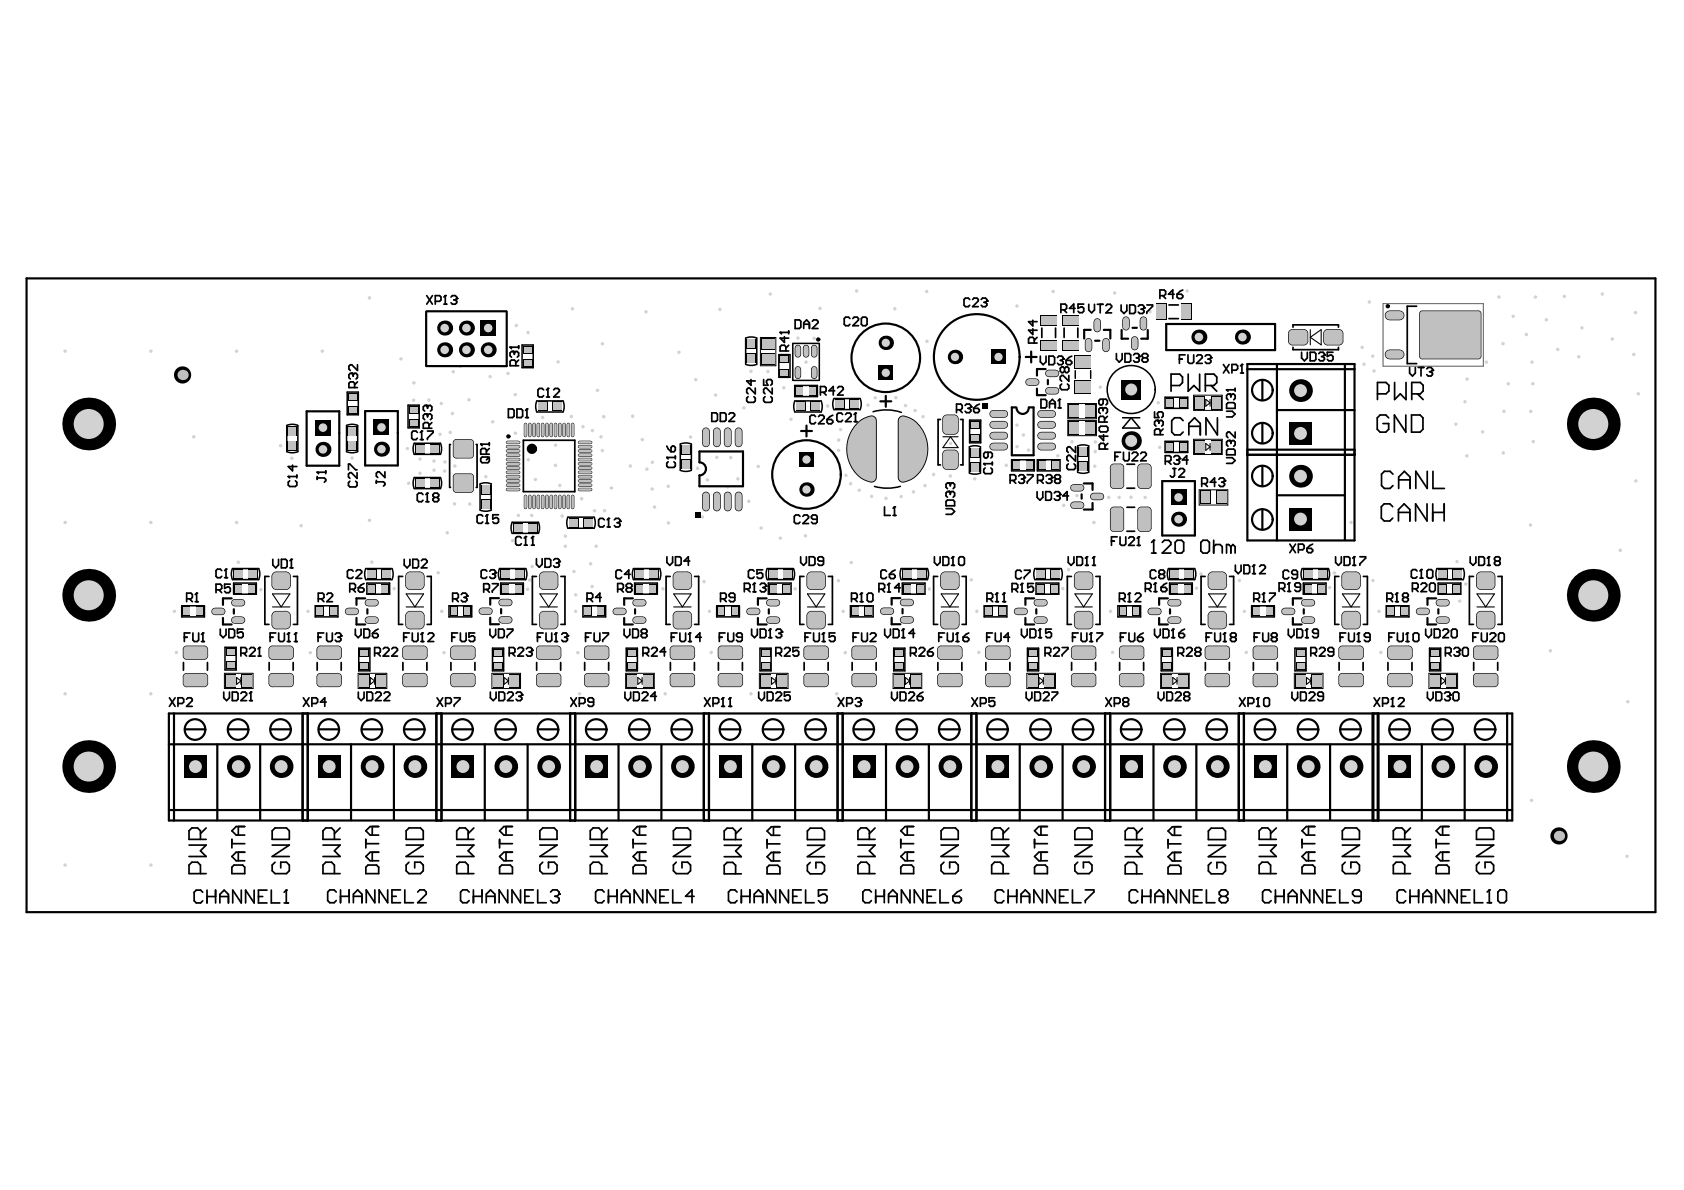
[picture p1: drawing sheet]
<svg xmlns="http://www.w3.org/2000/svg" width="297mm" height="210mm" viewBox="0 0 297 210" stroke-linecap="round" stroke-linejoin="round" font-family="sans-serif">
<path d="M4.7 49.1h287.3v111.8h-287.3z" fill="none" stroke="#000" stroke-width=".38"/>
<g fill="#d2d2d2">
<circle cx="241.5" cy="53.3" r=".3"/>
<circle cx="202.9" cy="55" r=".3"/>
<circle cx="177.5" cy="82.1" r=".3"/>
<circle cx="54.7" cy="115.1" r=".3"/>
<circle cx="31.1" cy="115.1" r=".3"/>
<circle cx="78.3" cy="115.1" r=".3"/>
<circle cx="101.9" cy="115.1" r=".3"/>
<circle cx="125.5" cy="115.1" r=".3"/>
<circle cx="149.1" cy="115.1" r=".3"/>
<circle cx="172.7" cy="115.1" r=".3"/>
<circle cx="196.2" cy="115.1" r=".3"/>
<circle cx="219.8" cy="115.1" r=".3"/>
<circle cx="243.6" cy="115.1" r=".3"/>
<circle cx="95.7" cy="73.7" r=".3"/>
<circle cx="91.4" cy="90.9" r=".3"/>
<circle cx="93.8" cy="90.9" r=".3"/>
<circle cx="187.6" cy="89.1" r=".3"/>
<circle cx="30.8" cy="107.8" r=".3"/>
<circle cx="54.3" cy="107.8" r=".3"/>
<circle cx="77.9" cy="107.8" r=".3"/>
<circle cx="101.5" cy="107.8" r=".3"/>
<circle cx="125.1" cy="107.8" r=".3"/>
<circle cx="148.7" cy="107.8" r=".3"/>
<circle cx="172.3" cy="107.8" r=".3"/>
<circle cx="195.9" cy="107.8" r=".3"/>
<circle cx="219.5" cy="107.8" r=".3"/>
<circle cx="243.2" cy="107.8" r=".3"/>
<circle cx="85.7" cy="84.1" r=".3"/>
<circle cx="93.9" cy="95.1" r=".3"/>
<circle cx="115.1" cy="81.5" r=".3"/>
<circle cx="204.3" cy="71" r=".3"/>
<circle cx="114.1" cy="82.7" r=".3"/>
<circle cx="204.6" cy="78.9" r=".3"/>
<circle cx="111.2" cy="82.2" r=".3"/>
<circle cx="99.7" cy="94.6" r=".3"/>
<circle cx="190" cy="87.4" r=".3"/>
<circle cx="115.5" cy="89.4" r=".3"/>
<circle cx="117.9" cy="85.8" r=".3"/>
<circle cx="42" cy="99.2" r=".3"/>
<circle cx="65.6" cy="99.1" r=".3"/>
<circle cx="107.9" cy="86.1" r=".3"/>
<circle cx="99.7" cy="96.4" r=".3"/>
<circle cx="104.2" cy="99.4" r=".3"/>
<circle cx="105.2" cy="96.4" r=".3"/>
<circle cx="137.6" cy="94.9" r=".3"/>
<circle cx="150.2" cy="99.2" r=".3"/>
<circle cx="93.9" cy="99.9" r=".3"/>
<circle cx="101.2" cy="100.8" r=".3"/>
<circle cx="99.2" cy="91" r=".3"/>
<circle cx="101.5" cy="104.9" r=".3"/>
<circle cx="115" cy="86.3" r=".3"/>
<circle cx="106.3" cy="79.5" r=".3"/>
<circle cx="100.8" cy="73.5" r=".3"/>
<circle cx="90.9" cy="69.6" r=".3"/>
<circle cx="102.8" cy="75.3" r=".3"/>
<circle cx="104.5" cy="76" r=".3"/>
<circle cx="106" cy="77.1" r=".3"/>
<circle cx="98" cy="78.5" r=".3"/>
<circle cx="98" cy="82.1" r=".3"/>
<circle cx="93.2" cy="81.1" r=".3"/>
<circle cx="98.7" cy="85.6" r=".3"/>
<circle cx="94.4" cy="84.6" r=".3"/>
<circle cx="90.4" cy="95.4" r=".3"/>
<circle cx="93.1" cy="103.9" r=".3"/>
<circle cx="93.4" cy="102.3" r=".3"/>
<circle cx="104.5" cy="103.5" r=".3"/>
<circle cx="104.9" cy="90.1" r=".3"/>
<circle cx="106.6" cy="90.1" r=".3"/>
<circle cx="90.9" cy="76.4" r=".3"/>
<circle cx="102.6" cy="88" r=".3"/>
<circle cx="46" cy="104" r=".3"/>
<circle cx="69.5" cy="103.8" r=".3"/>
<circle cx="116.9" cy="103.9" r=".3"/>
<circle cx="124.2" cy="102.6" r=".3"/>
<circle cx="147.9" cy="102.4" r=".3"/>
<circle cx="140.3" cy="103.9" r=".3"/>
<circle cx="163.9" cy="103.9" r=".3"/>
<circle cx="171.3" cy="102.3" r=".3"/>
<circle cx="187.5" cy="103.8" r=".3"/>
<circle cx="188.5" cy="100.5" r=".3"/>
<circle cx="211.1" cy="103.8" r=".3"/>
<circle cx="211.8" cy="101.2" r=".3"/>
<circle cx="218.6" cy="102.4" r=".3"/>
<circle cx="235.4" cy="101.1" r=".3"/>
<circle cx="234.5" cy="103.6" r=".3"/>
<circle cx="242.2" cy="102.4" r=".3"/>
<circle cx="257" cy="99.1" r=".3"/>
<circle cx="257.5" cy="106" r=".3"/>
<circle cx="258.5" cy="103" r=".3"/>
<circle cx="195.6" cy="87.7" r=".3"/>
<circle cx="197.4" cy="87.7" r=".3"/>
<circle cx="199.5" cy="87.7" r=".3"/>
<circle cx="202" cy="87.7" r=".3"/>
<circle cx="11.5" cy="152.6" r=".3"/>
<circle cx="11.5" cy="122.4" r=".3"/>
<circle cx="11.5" cy="92.2" r=".3"/>
<circle cx="11.5" cy="61.9" r=".3"/>
<circle cx="26.6" cy="152.6" r=".3"/>
<circle cx="26.6" cy="122.4" r=".3"/>
<circle cx="26.6" cy="92.2" r=".3"/>
<circle cx="34.2" cy="77.1" r=".3"/>
<circle cx="26.6" cy="61.9" r=".3"/>
<circle cx="41.7" cy="92.2" r=".3"/>
<circle cx="41.7" cy="61.9" r=".3"/>
<circle cx="56.9" cy="61.9" r=".3"/>
<circle cx="102.2" cy="122.4" r=".3"/>
<circle cx="117.3" cy="122.4" r=".3"/>
<circle cx="132.5" cy="122.4" r=".3"/>
<circle cx="147.6" cy="122.4" r=".3"/>
<circle cx="193" cy="92.2" r=".3"/>
<circle cx="238.3" cy="92.2" r=".3"/>
<circle cx="77.3" cy="101" r=".3"/>
<circle cx="240.3" cy="61.3" r=".3"/>
<circle cx="242.1" cy="62.8" r=".3"/>
<circle cx="240.6" cy="64.3" r=".3"/>
<circle cx="242.4" cy="65.4" r=".3"/>
<circle cx="264.4" cy="52.4" r=".3"/>
<circle cx="266.9" cy="55.8" r=".3"/>
<circle cx="265.1" cy="60.6" r=".3"/>
<circle cx="270.2" cy="63.9" r=".3"/>
<circle cx="270.8" cy="52.4" r=".3"/>
<circle cx="272.8" cy="56.4" r=".3"/>
<circle cx="269.2" cy="59" r=".3"/>
<circle cx="274.8" cy="61.6" r=".3"/>
<circle cx="275.9" cy="52.3" r=".3"/>
<circle cx="279" cy="57.8" r=".3"/>
<circle cx="278.5" cy="62.9" r=".3"/>
<circle cx="284.4" cy="59.8" r=".3"/>
<circle cx="288.5" cy="55.1" r=".3"/>
<circle cx="282.6" cy="51.9" r=".3"/>
<circle cx="288.2" cy="62.5" r=".3"/>
<circle cx="121.8" cy="77.1" r=".3"/>
<circle cx="82.7" cy="70.5" r=".3"/>
<circle cx="86.9" cy="74.4" r=".3"/>
<circle cx="73" cy="67.5" r=".3"/>
<circle cx="73" cy="70.6" r=".3"/>
<circle cx="167.6" cy="84" r=".3"/>
<circle cx="171.9" cy="84.5" r=".3"/>
<circle cx="167.7" cy="78.2" r=".3"/>
<circle cx="189.1" cy="77.9" r=".3"/>
<circle cx="193.2" cy="78" r=".3"/>
<circle cx="189.1" cy="79.5" r=".3"/>
<circle cx="193.2" cy="79.7" r=".3"/>
<circle cx="101" cy="54.5" r=".3"/>
<circle cx="106.3" cy="60.6" r=".3"/>
<circle cx="113.9" cy="55" r=".3"/>
<circle cx="119.8" cy="62.1" r=".3"/>
<circle cx="127" cy="54.6" r=".3"/>
<circle cx="122.7" cy="67" r=".3"/>
<circle cx="126.2" cy="69.7" r=".3"/>
<circle cx="179.4" cy="54" r=".3"/>
<circle cx="185.8" cy="51.4" r=".3"/>
<circle cx="196.6" cy="51.7" r=".3"/>
<circle cx="209.4" cy="51.3" r=".3"/>
<circle cx="186.6" cy="80.4" r=".3"/>
<circle cx="179.4" cy="75" r=".3"/>
<circle cx="180.5" cy="76.7" r=".3"/>
<circle cx="179.4" cy="78.8" r=".3"/>
<circle cx="181.4" cy="79.4" r=".3"/>
<circle cx="150" cy="85.3" r=".3"/>
<circle cx="151.6" cy="86.5" r=".3"/>
<circle cx="153.7" cy="87.6" r=".3"/>
<circle cx="159" cy="87.6" r=".3"/>
<circle cx="161.1" cy="86.8" r=".3"/>
<circle cx="163.2" cy="85.7" r=".3"/>
<circle cx="164.7" cy="83.7" r=".3"/>
<circle cx="156.3" cy="87.9" r=".3"/>
<circle cx="149.2" cy="83.9" r=".3"/>
<circle cx="147.9" cy="79.4" r=".3"/>
<circle cx="147.9" cy="77.6" r=".3"/>
<circle cx="148.3" cy="75.8" r=".3"/>
<circle cx="153.1" cy="71.5" r=".3"/>
<circle cx="154.4" cy="70.2" r=".3"/>
<circle cx="158" cy="70.1" r=".3"/>
<circle cx="161.4" cy="72.4" r=".3"/>
<circle cx="162.8" cy="73.5" r=".3"/>
<circle cx="146" cy="71.6" r=".3"/>
<circle cx="139.5" cy="74" r=".3"/>
<circle cx="142.1" cy="94.5" r=".3"/>
<circle cx="111.6" cy="73.4" r=".3"/>
<circle cx="89.6" cy="65.9" r=".3"/>
<circle cx="86.5" cy="66.4" r=".3"/>
<circle cx="80" cy="65.6" r=".3"/>
<circle cx="70.7" cy="63.3" r=".3"/>
<circle cx="65.2" cy="52.5" r=".3"/>
<circle cx="98.4" cy="63.8" r=".3"/>
<circle cx="80.2" cy="82.2" r=".3"/>
<circle cx="78.5" cy="81.5" r=".3"/>
<circle cx="76.6" cy="81.3" r=".3"/>
<circle cx="74.1" cy="81" r=".3"/>
<circle cx="74.1" cy="83.5" r=".3"/>
<circle cx="76.6" cy="82.9" r=".3"/>
<circle cx="78.4" cy="83.1" r=".3"/>
<circle cx="71.9" cy="79.1" r=".3"/>
<circle cx="72.1" cy="85.2" r=".3"/>
<circle cx="62.1" cy="80.8" r=".3"/>
<circle cx="51.5" cy="80.8" r=".3"/>
<circle cx="49.5" cy="78.6" r=".3"/>
<circle cx="159.7" cy="71.5" r=".3"/>
<circle cx="135.9" cy="51.9" r=".3"/>
<circle cx="144.6" cy="54.4" r=".3"/>
<circle cx="151.1" cy="51.3" r=".3"/>
<circle cx="157.8" cy="54.5" r=".3"/>
<circle cx="163.5" cy="51.4" r=".3"/>
<circle cx="163.5" cy="60.2" r=".3"/>
<circle cx="270.4" cy="67.7" r=".3"/>
<circle cx="270.5" cy="77.9" r=".3"/>
<circle cx="265.2" cy="79.9" r=".3"/>
<circle cx="258.7" cy="80.4" r=".3"/>
<circle cx="256.8" cy="74.8" r=".3"/>
<circle cx="261.5" cy="76.2" r=".3"/>
<circle cx="270" cy="72.6" r=".3"/>
<circle cx="258.4" cy="70.9" r=".3"/>
<circle cx="266" cy="67.7" r=".3"/>
<circle cx="258.8" cy="66.9" r=".3"/>
<circle cx="262.2" cy="63.9" r=".3"/>
<circle cx="265.3" cy="72.6" r=".3"/>
<circle cx="142.2" cy="63.9" r=".3"/>
<circle cx="140.7" cy="59.6" r=".3"/>
<circle cx="143.6" cy="59.7" r=".3"/>
<circle cx="131.2" cy="72" r=".3"/>
<circle cx="135.5" cy="65.5" r=".3"/>
<circle cx="132.5" cy="65.5" r=".3"/>
<circle cx="138.2" cy="68.4" r=".3"/>
<circle cx="113.3" cy="77.5" r=".3"/>
<circle cx="78.9" cy="94" r=".3"/>
<circle cx="65.2" cy="91.8" r=".3"/>
<circle cx="53.1" cy="92.7" r=".3"/>
<circle cx="80.2" cy="88.9" r=".3"/>
<circle cx="82.9" cy="88.9" r=".3"/>
<circle cx="77.6" cy="76.6" r=".3"/>
<circle cx="79.4" cy="76.3" r=".3"/>
<circle cx="75.6" cy="70.6" r=".3"/>
<circle cx="77.8" cy="71.2" r=".3"/>
<circle cx="79.8" cy="72.9" r=".3"/>
<circle cx="91.1" cy="57.4" r=".3"/>
<circle cx="93.1" cy="58.7" r=".3"/>
<circle cx="105.4" cy="68.9" r=".3"/>
<circle cx="106.5" cy="73.5" r=".3"/>
<circle cx="134.2" cy="93.1" r=".3"/>
<circle cx="123.9" cy="91.2" r=".3"/>
<circle cx="117.9" cy="92.2" r=".3"/>
<circle cx="126.4" cy="80.7" r=".3"/>
<circle cx="128.4" cy="85.9" r=".3"/>
<circle cx="123.1" cy="82.6" r=".3"/>
<circle cx="128.9" cy="80.7" r=".3"/>
<circle cx="130.2" cy="84.5" r=".3"/>
<circle cx="124.8" cy="84.6" r=".3"/>
<circle cx="132.1" cy="88.4" r=".3"/>
<circle cx="133.7" cy="82.3" r=".3"/>
<circle cx="193.1" cy="82.2" r=".3"/>
<circle cx="270" cy="92.6" r=".3"/>
<circle cx="285.8" cy="97.1" r=".3"/>
<circle cx="288.6" cy="84.8" r=".3"/>
<circle cx="289" cy="69.5" r=".3"/>
<circle cx="273.5" cy="114.8" r=".3"/>
<circle cx="287.1" cy="123.8" r=".3"/>
<circle cx="287" cy="151" r=".3"/>
<circle cx="270.1" cy="141.2" r=".3"/>
<circle cx="194.1" cy="68.3" r=".3"/>
</g>
<path d="M244 53.6h17.6v11h-17.6z" fill="none" stroke="#5a5a5a" stroke-width=".18"/>
<g fill="#000">
<path d="M151.3 74.5l1-.8 1.2-.4a.92 .92 0 0 1 1.2 .9v10a.93 .93 0 0 1-.5 .8l-.4 .1-.9-.2-.6-.2-1-.7-1.1-1.4-.7-1.6-.2-1.8 .2-1.7 .7-1.6zM158.6 73.6a.93 .93 0 0 1 1-.3l1.6 .7 1.1 1.1 .5 .8 .7 1.6 .3 1.7-.1 .9-.5 1.7-.9 1.5-1.1 1.1-1.7 .7a.92 .92 0 0 1-1.1-.9l-.1-10z"/>
<circle cx="32.2" cy="66.1" r="1.52"/>
<circle cx="57" cy="79.3" r="1.32"/>
<circle cx="275" cy="147.5" r="1.52"/>
</g>
<circle cx="57" cy="79.3" r=".76" fill="#d2d2d2"/>
<circle cx="78.4" cy="57.9" r="1.32" fill="#000"/>
<circle cx="78.4" cy="57.9" r=".76" fill="#d2d2d2"/>
<path d="M55.6 74.1h2.7v2.7h-2.7z" fill-rule="evenodd" fill="#000"/>
<circle cx="57" cy="75.4" r=".76" fill="#d2d2d2"/>
<circle cx="78.4" cy="61.7" r="1.32" fill="#000"/>
<circle cx="78.4" cy="61.7" r=".76" fill="#d2d2d2"/>
<circle cx="67.3" cy="79.2" r="1.32" fill="#000"/>
<circle cx="67.3" cy="79.2" r=".76" fill="#d2d2d2"/>
<path d="M84.8 56.5h2.6v2.7h-2.6z" fill-rule="evenodd" fill="#000"/>
<circle cx="86.1" cy="57.9" r=".76" fill="#d2d2d2"/>
<circle cx="82.3" cy="57.9" r="1.32" fill="#000"/>
<circle cx="82.3" cy="57.9" r=".76" fill="#d2d2d2"/>
<circle cx="207.9" cy="91.6" r="1.32" fill="#000"/>
<circle cx="207.9" cy="91.6" r=".76" fill="#d2d2d2"/>
<path d="M32.5 133.2h4v4h-4z" fill-rule="evenodd" fill="#000"/>
<circle cx="34.5" cy="135.2" r="1.13" fill="#d2d2d2"/>
<circle cx="49.6" cy="135.2" r="2.01" fill="#000"/>
<circle cx="49.6" cy="135.2" r="1.13" fill="#d2d2d2"/>
<path d="M56.1 133.2h4v4h-4z" fill-rule="evenodd" fill="#000"/>
<circle cx="58.1" cy="135.2" r="1.13" fill="#d2d2d2"/>
<circle cx="73.2" cy="135.2" r="2.01" fill="#000"/>
<circle cx="73.2" cy="135.2" r="1.13" fill="#d2d2d2"/>
<path d="M66 74.1h2.6v2.6h-2.6z" fill-rule="evenodd" fill="#000"/>
<circle cx="67.3" cy="75.4" r=".76" fill="#d2d2d2"/>
<path d="M79.6 133.2h4.1v4h-4.1z" fill-rule="evenodd" fill="#000"/>
<circle cx="81.7" cy="135.2" r="1.13" fill="#d2d2d2"/>
<circle cx="86.1" cy="61.7" r="1.32" fill="#000"/>
<circle cx="86.1" cy="61.7" r=".76" fill="#d2d2d2"/>
<circle cx="82.3" cy="61.7" r="1.32" fill="#000"/>
<circle cx="82.3" cy="61.7" r=".76" fill="#d2d2d2"/>
<circle cx="96.8" cy="135.2" r="2.01" fill="#000"/>
<circle cx="96.8" cy="135.2" r="1.13" fill="#d2d2d2"/>
<path d="M103.2 133.2h4v4h-4z" fill-rule="evenodd" fill="#000"/>
<circle cx="105.2" cy="135.2" r="1.13" fill="#d2d2d2"/>
<circle cx="112.8" cy="135.2" r="2.01" fill="#000"/>
<circle cx="112.8" cy="135.2" r="1.13" fill="#d2d2d2"/>
<circle cx="120.4" cy="135.2" r="2.01" fill="#000"/>
<circle cx="120.4" cy="135.2" r="1.13" fill="#d2d2d2"/>
<circle cx="136.4" cy="135.2" r="2.01" fill="#000"/>
<circle cx="136.4" cy="135.2" r="1.13" fill="#d2d2d2"/>
<circle cx="144" cy="135.2" r="2.01" fill="#000"/>
<circle cx="144" cy="135.2" r="1.13" fill="#d2d2d2"/>
<circle cx="142.3" cy="86.3" r="1.27" fill="#000"/>
<circle cx="142.3" cy="86.3" r=".73" fill="#d2d2d2"/>
<path d="M141 79.8h2.5v2.5h-2.5z" fill-rule="evenodd" fill="#000"/>
<circle cx="142.3" cy="81.1" r=".73" fill="#d2d2d2"/>
<circle cx="160" cy="135.2" r="2.01" fill="#000"/>
<circle cx="160" cy="135.2" r="1.13" fill="#d2d2d2"/>
<circle cx="156.2" cy="60.5" r="1.27" fill="#000"/>
<circle cx="156.2" cy="60.5" r=".73" fill="#d2d2d2"/>
<circle cx="167.5" cy="135.2" r="2.01" fill="#000"/>
<circle cx="167.5" cy="135.2" r="1.13" fill="#d2d2d2"/>
<circle cx="168.4" cy="63" r="1.27" fill="#000"/>
<circle cx="168.4" cy="63" r=".73" fill="#d2d2d2"/>
<circle cx="183.6" cy="135.2" r="2.01" fill="#000"/>
<circle cx="183.6" cy="135.2" r="1.13" fill="#d2d2d2"/>
<circle cx="191.1" cy="135.2" r="2.01" fill="#000"/>
<circle cx="191.1" cy="135.2" r="1.13" fill="#d2d2d2"/>
<circle cx="207.2" cy="135.2" r="2.01" fill="#000"/>
<circle cx="207.2" cy="135.2" r="1.13" fill="#d2d2d2"/>
<path d="M206.6 86.4h2.6v2.7h-2.6z" fill-rule="evenodd" fill="#000"/>
<circle cx="207.9" cy="87.7" r=".76" fill="#d2d2d2"/>
<circle cx="211.5" cy="59.5" r="1.32" fill="#000"/>
<circle cx="211.5" cy="59.5" r=".76" fill="#d2d2d2"/>
<path d="M221.2 133.2h4v4h-4z" fill-rule="evenodd" fill="#000"/>
<circle cx="223.2" cy="135.2" r="1.13" fill="#d2d2d2"/>
<circle cx="219.2" cy="59.5" r="1.32" fill="#000"/>
<circle cx="219.2" cy="59.5" r=".76" fill="#d2d2d2"/>
<circle cx="230.8" cy="135.2" r="2.01" fill="#000"/>
<circle cx="230.8" cy="135.2" r="1.13" fill="#d2d2d2"/>
<circle cx="229.4" cy="84" r="2.01" fill="#000"/>
<circle cx="229.4" cy="84" r="1.13" fill="#d2d2d2"/>
<path d="M227.4 74.4h4v4.1h-4z" fill-rule="evenodd" fill="#000"/>
<circle cx="229.4" cy="76.4" r="1.13" fill="#d2d2d2"/>
<path d="M244.9 133.2h4v4h-4z" fill-rule="evenodd" fill="#000"/>
<circle cx="246.9" cy="135.2" r="1.13" fill="#d2d2d2"/>
<circle cx="254.5" cy="135.2" r="2.01" fill="#000"/>
<circle cx="254.5" cy="135.2" r="1.13" fill="#d2d2d2"/>
<circle cx="281" cy="135.2" r="4.7" fill="#000"/>
<circle cx="281" cy="135.2" r="2.65" fill="#d2d2d2"/>
<path d="M155 64.5h2.5v2.5h-2.5z" fill-rule="evenodd" fill="#000"/>
<circle cx="156.2" cy="65.8" r=".73" fill="#d2d2d2"/>
<path d="M227.4 89.6h4v4h-4z" fill-rule="evenodd" fill="#000"/>
<circle cx="229.4" cy="91.6" r="1.13" fill="#d2d2d2"/>
<circle cx="229.4" cy="68.9" r="2.01" fill="#000"/>
<circle cx="229.4" cy="68.9" r="1.13" fill="#d2d2d2"/>
<circle cx="281" cy="105" r="4.7" fill="#000"/>
<circle cx="281" cy="105" r="2.65" fill="#d2d2d2"/>
<circle cx="281" cy="74.8" r="4.7" fill="#000"/>
<circle cx="281" cy="74.8" r="2.65" fill="#d2d2d2"/>
<circle cx="15.6" cy="135.2" r="4.7" fill="#000"/>
<circle cx="15.6" cy="135.2" r="2.65" fill="#d2d2d2"/>
<circle cx="42" cy="135.2" r="2.01" fill="#000"/>
<circle cx="42" cy="135.2" r="1.13" fill="#d2d2d2"/>
<circle cx="65.6" cy="135.2" r="2.01" fill="#000"/>
<circle cx="65.6" cy="135.2" r="1.13" fill="#d2d2d2"/>
<circle cx="89.2" cy="135.2" r="2.01" fill="#000"/>
<circle cx="89.2" cy="135.2" r="1.13" fill="#d2d2d2"/>
<path d="M150.4 133.2h4v4h-4z" fill-rule="evenodd" fill="#000"/>
<circle cx="152.4" cy="135.2" r="1.13" fill="#d2d2d2"/>
<path d="M126.8 133.2h4v4h-4z" fill-rule="evenodd" fill="#000"/>
<circle cx="128.8" cy="135.2" r="1.13" fill="#d2d2d2"/>
<path d="M174 133.2h4v4h-4z" fill-rule="evenodd" fill="#000"/>
<circle cx="176" cy="135.2" r="1.13" fill="#d2d2d2"/>
<path d="M197.6 133.2h4v4h-4z" fill-rule="evenodd" fill="#000"/>
<circle cx="199.6" cy="135.2" r="1.13" fill="#d2d2d2"/>
<circle cx="214.7" cy="135.2" r="2.01" fill="#000"/>
<circle cx="214.7" cy="135.2" r="1.13" fill="#d2d2d2"/>
<path d="M197.8 67h3.4v3.4h-3.4z" fill-rule="evenodd" fill="#000"/>
<circle cx="199.5" cy="68.7" r="1.06" fill="#d2d2d2"/>
<path d="M174.9 61.7h2.5v2.5h-2.5z" fill-rule="evenodd" fill="#000"/>
<circle cx="176.1" cy="63" r=".73" fill="#d2d2d2"/>
<circle cx="238.3" cy="135.2" r="2.01" fill="#000"/>
<circle cx="238.3" cy="135.2" r="1.13" fill="#d2d2d2"/>
<circle cx="262.1" cy="135.2" r="2.01" fill="#000"/>
<circle cx="262.1" cy="135.2" r="1.13" fill="#d2d2d2"/>
<circle cx="15.6" cy="105" r="4.7" fill="#000"/>
<circle cx="15.6" cy="105" r="2.65" fill="#d2d2d2"/>
<circle cx="199.5" cy="77.8" r="1.7" fill="#000"/>
<circle cx="199.5" cy="77.8" r="1.06" fill="#d2d2d2"/>
<circle cx="15.6" cy="74.8" r="4.7" fill="#000"/>
<circle cx="15.6" cy="74.8" r="2.65" fill="#d2d2d2"/>
<g fill="#000">
<path d="M131.7 59.8h1.6v1.7h-1.6z" fill-rule="evenodd"/>
<path d="M183.5 55.6h2.9v1.8h-2.9z" fill-rule="evenodd"/>
<path d="M187.5 55.6h2.8v1.8h-2.8z" fill-rule="evenodd"/>
<path d="M203.9 53.6h1.8v2.8h-1.8z" fill-rule="evenodd"/>
<path d="M208.3 53.6h1.8v2.8h-1.8z" fill-rule="evenodd"/>
<path d="M250.3 55.3l.6-.5h9.9l.5 .5v7.5l-.5 .6h-9.9l-.6-.6z" fill-rule="evenodd"/>
<path d="M50.8 77.8h1.6v1.7h-1.6z" fill-rule="evenodd"/>
<path d="M50.8 75.2h1.6v1.7h-1.6z" fill-rule="evenodd"/>
<path d="M61.3 77.8h1.6v1.7h-1.6z" fill-rule="evenodd"/>
<path d="M61.4 71.7h1.6v1.3h-1.6z" fill-rule="evenodd"/>
<path d="M61.3 75.2h1.6v1.7h-1.6z" fill-rule="evenodd"/>
<path d="M61.4 69.3h1.6v1.3h-1.6z" fill-rule="evenodd"/>
<path d="M72.2 74h1.6v1.3h-1.6z" fill-rule="evenodd"/>
<path d="M73.2 78.4h1.8v1.6h-1.8z" fill-rule="evenodd"/>
<path d="M72.2 71.7h1.6v1.2h-1.6z" fill-rule="evenodd"/>
<path d="M75.8 78.4h1.7v1.6h-1.7z" fill-rule="evenodd"/>
<path d="M79.9 78.1l.6-.6h2.5l.6 .6v2.2l-.6 .6h-2.5l-.6-.6z" fill-rule="evenodd"/>
<path d="M92.3 63.4h1.6v1.3h-1.6z" fill-rule="evenodd"/>
<path d="M92.3 61h1.6v1.3h-1.6z" fill-rule="evenodd"/>
<path d="M94.8 70.9h1.8v1.6h-1.8z" fill-rule="evenodd"/>
<path d="M97.4 70.9h1.8v1.6h-1.8z" fill-rule="evenodd"/>
<path d="M120.2 78.5h1.6v1.7h-1.6z" fill-rule="evenodd"/>
<path d="M131.7 62.4h1.6v1.7h-1.6z" fill-rule="evenodd"/>
<path d="M134.3 62.4h2.4v2h-2.4z" fill-rule="evenodd"/>
<path d="M134.3 59.7h2.4v1.9h-2.4z" fill-rule="evenodd"/>
<path d="M137.6 65.1h1.6v1.3h-1.6z" fill-rule="evenodd"/>
<path d="M137.6 62.7h1.6v1.3h-1.6z" fill-rule="evenodd"/>
<path d="M140.4 70.9h1.7v1.6h-1.7z" fill-rule="evenodd"/>
<path d="M140.4 68.2h1.3v1.6h-1.3z" fill-rule="evenodd"/>
<path d="M142.7 68.2h1.3v1.6h-1.3z" fill-rule="evenodd"/>
<path d="M142.9 70.9h1.8v1.6h-1.8z" fill-rule="evenodd"/>
<path d="M147.2 70.5h1.8v1.6h-1.8z" fill-rule="evenodd"/>
<path d="M149.8 70.5h1.8v1.6h-1.8z" fill-rule="evenodd"/>
<path d="M166.2 80.1l.8-.8h1.3l.8 .8v2l-.8 .8h-1.3l-.8-.8z" fill-rule="evenodd"/>
<path d="M166.2 73.9l.8-.8h1.3l.8 .8v2l-.8 .8h-1.3l-.8-.8z" fill-rule="evenodd"/>
<path d="M171.2 76.6h1.6v1.3h-1.6z" fill-rule="evenodd"/>
<path d="M171.2 79h1.6v1.7h-1.6z" fill-rule="evenodd"/>
<path d="M171.2 74.3h1.6v1.3h-1.6z" fill-rule="evenodd"/>
<path d="M183.5 60h2.9v1.8h-2.9z" fill-rule="evenodd"/>
<path d="M189.5 67.1h3v2.3h-3z" fill-rule="evenodd"/>
<path d="M187.5 60h2.8v1.8h-2.8z" fill-rule="evenodd"/>
<path d="M188.5 71.3h1.8v2.4h-1.8z" fill-rule="evenodd"/>
<path d="M188.5 74.3h1.8v2.4h-1.8z" fill-rule="evenodd"/>
<path d="M191.4 71.3h1.8v2.4h-1.8z" fill-rule="evenodd"/>
<path d="M191.4 74.3h1.8v2.4h-1.8z" fill-rule="evenodd"/>
<path d="M190.3 78.8h1.6v1.8h-1.6z" fill-rule="evenodd"/>
<path d="M189.5 62.7h3v2.3h-3z" fill-rule="evenodd"/>
<path d="M205.7 78h1.3v1.6h-1.3z" fill-rule="evenodd"/>
<path d="M205.7 70.3h1.3v1.5h-1.3z" fill-rule="evenodd"/>
<path d="M208 78h1.3v1.6h-1.3z" fill-rule="evenodd"/>
<path d="M208 70.3h1.3v1.5h-1.3z" fill-rule="evenodd"/>
<path d="M210.7 69.9h1.8v2.3h-1.8z" fill-rule="evenodd"/>
<path d="M210.7 77.7h1.8v2.3h-1.8z" fill-rule="evenodd"/>
<path d="M213.6 69.9h1.8v2.3h-1.8z" fill-rule="evenodd"/>
<path d="M227.2 58.8l.8-.7h2l.8 .7v1.4l-.8 .7h-2l-.8-.7z" fill-rule="evenodd"/>
<path d="M233.4 58.8l.8-.7h2l.8 .7v1.4l-.8 .7h-2l-.8-.7z" fill-rule="evenodd"/>
<path d="M73.2 84.4h1.8v1.6h-1.8z" fill-rule="evenodd"/>
<path d="M75.8 84.4h1.7v1.6h-1.7z" fill-rule="evenodd"/>
<path d="M79.9 84.1l.6-.6h2.5l.6 .6v2.2l-.6 .6h-2.5l-.6-.6z" fill-rule="evenodd"/>
<path d="M84.9 88.1h1.6v1.7h-1.6z" fill-rule="evenodd"/>
<path d="M84.9 85.5h1.6v1.8h-1.6z" fill-rule="evenodd"/>
<path d="M90.5 92.3h1.7v1.6h-1.7z" fill-rule="evenodd"/>
<path d="M93.1 92.3h1.7v1.6h-1.7z" fill-rule="evenodd"/>
<path d="M100.3 91.4h1.8v1.6h-1.8z" fill-rule="evenodd"/>
<path d="M102.9 91.4h1.7v1.6h-1.7z" fill-rule="evenodd"/>
<path d="M120.2 81.1h1.6v1.7h-1.6z" fill-rule="evenodd"/>
<path d="M171.2 81.5h1.6v1.8h-1.6z" fill-rule="evenodd"/>
<path d="M178.6 81.3h1.3v1.6h-1.3z" fill-rule="evenodd"/>
<path d="M181 81.3h1.3v1.6h-1.3z" fill-rule="evenodd"/>
<path d="M183.2 81.3h1.2v1.6h-1.2z" fill-rule="evenodd"/>
<path d="M185.5 81.3h1.3v1.6h-1.3z" fill-rule="evenodd"/>
<path d="M190.3 81.4h1.6v1.7h-1.6z" fill-rule="evenodd"/>
<path d="M195.8 82.5l.7-.7h1.1l.7 .7v3.1l-.7 .6h-1.1l-.7-.6z" fill-rule="evenodd"/>
<path d="M195.8 90l.7-.6h1.1l.7 .6v3.1l-.7 .7h-1.1l-.7-.7z" fill-rule="evenodd"/>
<path d="M200.6 82.5l.7-.7h1.1l.7 .7v3.1l-.7 .6h-1.1l-.7-.6z" fill-rule="evenodd"/>
<path d="M200.6 90l.7-.6h1.1l.7 .6v3.1l-.7 .7h-1.1l-.7-.7z" fill-rule="evenodd"/>
<path d="M211.7 86.6h1.8v2.3h-1.8z" fill-rule="evenodd"/>
<path d="M213.6 77.7h1.8v2.3h-1.8z" fill-rule="evenodd"/>
<path d="M214.6 86.6h1.8v2.3h-1.8z" fill-rule="evenodd"/>
<path d="M32.2 107h1.3v1.6h-1.3z" fill-rule="evenodd"/>
<path d="M34.6 107h1.3v1.6h-1.3z" fill-rule="evenodd"/>
<path d="M32.2 119.4l.7-.7h3.1l.7 .7v1.1l-.7 .7h-3.1l-.7-.7z" fill-rule="evenodd"/>
<path d="M32.2 114.6l.7-.7h3.1l.7 .7v1.1l-.7 .7h-3.1l-.7-.7z" fill-rule="evenodd"/>
<path d="M39.9 116.7h1.6v1.3h-1.6z" fill-rule="evenodd"/>
<path d="M41.2 100.5h1.7v1.6h-1.7z" fill-rule="evenodd"/>
<path d="M41.4 103h1.3v1.6h-1.3z" fill-rule="evenodd"/>
<path d="M39.9 114.4h1.6v1.3h-1.6z" fill-rule="evenodd"/>
<path d="M39.8 118.9h1.8v2.4h-1.8z" fill-rule="evenodd"/>
<path d="M43.7 103h1.3v1.6h-1.3z" fill-rule="evenodd"/>
<path d="M43.7 100.5h1.8v1.6h-1.8z" fill-rule="evenodd"/>
<path d="M47.4 114.6l.6-.7h3.1l.7 .7v1.1l-.7 .7h-3.1l-.6-.7z" fill-rule="evenodd"/>
<path d="M47.9 108.6l.9-.8h1.6l.9 .8v1.5l-.9 .9h-1.6l-.9-.9z" fill-rule="evenodd"/>
<path d="M47.9 101.7l.9-.9h1.6l.9 .9v1.5l-.9 .9h-1.6l-.9-.9z" fill-rule="evenodd"/>
<path d="M55.8 107h1.3v1.6h-1.3z" fill-rule="evenodd"/>
<path d="M58.1 107h1.3v1.6h-1.3z" fill-rule="evenodd"/>
<path d="M55.8 119.4l.7-.7h3.1l.7 .7v1.1l-.7 .7h-3.1l-.7-.7z" fill-rule="evenodd"/>
<path d="M55.8 114.6l.7-.7h3.1l.7 .7v1.1l-.7 .7h-3.1l-.7-.7z" fill-rule="evenodd"/>
<path d="M63.5 116.9h1.6v1.2h-1.6z" fill-rule="evenodd"/>
<path d="M64.7 100.5h1.7v1.6h-1.7z" fill-rule="evenodd"/>
<path d="M64.9 103h1.3v1.6h-1.3z" fill-rule="evenodd"/>
<path d="M63.5 114.5h1.6v1.3h-1.6z" fill-rule="evenodd"/>
<path d="M63.4 118.9h1.8v2.4h-1.8z" fill-rule="evenodd"/>
<path d="M67.2 103h1.3v1.6h-1.3z" fill-rule="evenodd"/>
<path d="M67.2 100.5h1.8v1.6h-1.8z" fill-rule="evenodd"/>
<path d="M71 114.6l.6-.7h3.1l.7 .7v1.1l-.7 .7h-3.1l-.6-.7z" fill-rule="evenodd"/>
<path d="M71.5 108.6l.9-.8h1.6l.9 .8v1.5l-.9 .9h-1.6l-.9-.9z" fill-rule="evenodd"/>
<path d="M71.5 101.7l.9-.9h1.6l.9 .9v1.5l-.9 .9h-1.6l-.9-.9z" fill-rule="evenodd"/>
<path d="M79.4 107h1.3v1.6h-1.3z" fill-rule="evenodd"/>
<path d="M81.7 107h1.3v1.6h-1.3z" fill-rule="evenodd"/>
<path d="M79.4 119.4l.7-.7h3.1l.7 .7v1.1l-.7 .7h-3.1l-.7-.7z" fill-rule="evenodd"/>
<path d="M79.4 114.6l.7-.7h3.1l.7 .7v1.1l-.7 .7h-3.1l-.7-.7z" fill-rule="evenodd"/>
<path d="M87.1 116.9h1.5v1.2h-1.5z" fill-rule="evenodd"/>
<path d="M88.3 100.5h1.7v1.6h-1.7z" fill-rule="evenodd"/>
<path d="M88.5 103h1.3v1.6h-1.3z" fill-rule="evenodd"/>
<path d="M87.1 114.5h1.5v1.3h-1.5z" fill-rule="evenodd"/>
<path d="M86.9 118.9h1.9v2.4h-1.9z" fill-rule="evenodd"/>
<path d="M90.8 103h1.3v1.6h-1.3z" fill-rule="evenodd"/>
<path d="M90.8 100.5h1.8v1.6h-1.8z" fill-rule="evenodd"/>
<path d="M94.5 114.6l.7-.7h3.1l.7 .7v1.1l-.7 .7h-3.1l-.7-.7z" fill-rule="evenodd"/>
<path d="M95.1 108.6l.8-.8h1.7l.9 .8v1.5l-.9 .9h-1.7l-.8-.9z" fill-rule="evenodd"/>
<path d="M95.1 101.7l.8-.9h1.7l.9 .9v1.5l-.9 .9h-1.7l-.8-.9z" fill-rule="evenodd"/>
<path d="M103 107h1.3v1.6h-1.3z" fill-rule="evenodd"/>
<path d="M105.4 107h1.2v1.6h-1.2z" fill-rule="evenodd"/>
<path d="M103 119.4l.7-.7h3.1l.7 .7v1.1l-.7 .7h-3.1l-.7-.7z" fill-rule="evenodd"/>
<path d="M103 114.6l.7-.7h3.1l.7 .7v1.1l-.7 .7h-3.1l-.7-.7z" fill-rule="evenodd"/>
<path d="M110.6 116.9h1.6v1.2h-1.6z" fill-rule="evenodd"/>
<path d="M111.9 100.5h1.7v1.6h-1.7z" fill-rule="evenodd"/>
<path d="M112.1 103h1.3v1.6h-1.3z" fill-rule="evenodd"/>
<path d="M110.6 114.5h1.6v1.3h-1.6z" fill-rule="evenodd"/>
<path d="M110.5 118.9h1.9v2.4h-1.9z" fill-rule="evenodd"/>
<path d="M114.5 103h1.3v1.6h-1.3z" fill-rule="evenodd"/>
<path d="M114.5 100.5h1.7v1.6h-1.7z" fill-rule="evenodd"/>
<path d="M118.1 114.6l.7-.7h3.1l.7 .7v1.1l-.7 .7h-3.1l-.7-.7z" fill-rule="evenodd"/>
<path d="M118.7 108.6l.8-.8h1.7l.9 .8v1.5l-.9 .9h-1.7l-.8-.9z" fill-rule="evenodd"/>
<path d="M118.7 101.7l.8-.9h1.7l.9 .9v1.5l-.9 .9h-1.7l-.8-.9z" fill-rule="evenodd"/>
<path d="M126.6 107h1.3v1.6h-1.3z" fill-rule="evenodd"/>
<path d="M128.9 107h1.3v1.6h-1.3z" fill-rule="evenodd"/>
<path d="M126.6 119.4l.7-.7h3.1l.7 .7v1.1l-.7 .7h-3.1l-.7-.7z" fill-rule="evenodd"/>
<path d="M126.6 114.6l.7-.7h3.1l.7 .7v1.1l-.7 .7h-3.1l-.7-.7z" fill-rule="evenodd"/>
<path d="M134.2 116.9h1.6v1.2h-1.6z" fill-rule="evenodd"/>
<path d="M135.5 100.5h1.7v1.6h-1.7z" fill-rule="evenodd"/>
<path d="M135.7 103h1.3v1.6h-1.3z" fill-rule="evenodd"/>
<path d="M134.2 114.5h1.6v1.3h-1.6z" fill-rule="evenodd"/>
<path d="M134.1 118.9h1.8v2.4h-1.8z" fill-rule="evenodd"/>
<path d="M138.1 103h1.2v1.6h-1.2z" fill-rule="evenodd"/>
<path d="M138.1 100.5h1.7v1.6h-1.7z" fill-rule="evenodd"/>
<path d="M141.7 114.6l.7-.7h3.1l.7 .7v1.1l-.7 .7h-3.1l-.7-.7z" fill-rule="evenodd"/>
<path d="M142.3 108.6l.8-.8h1.7l.9 .8v1.5l-.9 .9h-1.7l-.8-.9z" fill-rule="evenodd"/>
<path d="M142.3 101.7l.8-.9h1.7l.9 .9v1.5l-.9 .9h-1.7l-.8-.9z" fill-rule="evenodd"/>
<path d="M150.2 107h1.3v1.6h-1.3z" fill-rule="evenodd"/>
<path d="M152.5 107h1.3v1.6h-1.3z" fill-rule="evenodd"/>
<path d="M150.2 119.4l.7-.7h3.1l.7 .7v1.1l-.7 .7h-3.1l-.7-.7z" fill-rule="evenodd"/>
<path d="M150.2 114.6l.7-.7h3.1l.7 .7v1.1l-.7 .7h-3.1l-.7-.7z" fill-rule="evenodd"/>
<path d="M157.8 116.9h1.6v1.2h-1.6z" fill-rule="evenodd"/>
<path d="M159.1 100.5h1.8v1.6h-1.8z" fill-rule="evenodd"/>
<path d="M159.3 103h1.3v1.6h-1.3z" fill-rule="evenodd"/>
<path d="M157.8 114.5h1.6v1.3h-1.6z" fill-rule="evenodd"/>
<path d="M157.7 118.9h1.8v2.4h-1.8z" fill-rule="evenodd"/>
<path d="M161.7 103h1.3v1.6h-1.3z" fill-rule="evenodd"/>
<path d="M161.7 100.5h1.7v1.6h-1.7z" fill-rule="evenodd"/>
<path d="M165.3 114.6l.7-.7h3.1l.7 .7v1.1l-.7 .7h-3.1l-.7-.7z" fill-rule="evenodd"/>
<path d="M165.8 108.6l.9-.8h1.7l.9 .8v1.5l-.9 .9h-1.7l-.9-.9z" fill-rule="evenodd"/>
<path d="M165.8 101.7l.9-.9h1.7l.9 .9v1.5l-.9 .9h-1.7l-.9-.9z" fill-rule="evenodd"/>
<path d="M173.8 107h1.3v1.6h-1.3z" fill-rule="evenodd"/>
<path d="M176.1 107h1.3v1.6h-1.3z" fill-rule="evenodd"/>
<path d="M173.8 119.4l.7-.7h3.1l.6 .7v1.1l-.6 .7h-3.1l-.7-.7z" fill-rule="evenodd"/>
<path d="M173.8 114.6l.7-.7h3.1l.6 .7v1.1l-.6 .7h-3.1l-.7-.7z" fill-rule="evenodd"/>
<path d="M181.4 116.9h1.6v1.2h-1.6z" fill-rule="evenodd"/>
<path d="M182.7 100.5h1.7v1.6h-1.7z" fill-rule="evenodd"/>
<path d="M182.9 103h1.3v1.6h-1.3z" fill-rule="evenodd"/>
<path d="M181.4 114.5h1.6v1.3h-1.6z" fill-rule="evenodd"/>
<path d="M181.3 118.9h1.8v2.4h-1.8z" fill-rule="evenodd"/>
<path d="M185.3 103h1.3v1.6h-1.3z" fill-rule="evenodd"/>
<path d="M185.3 100.5h1.7v1.6h-1.7z" fill-rule="evenodd"/>
<path d="M188.9 114.6l.7-.7h3.1l.7 .7v1.1l-.7 .7h-3.1l-.7-.7z" fill-rule="evenodd"/>
<path d="M189.4 108.6l.9-.8h1.7l.8 .8v1.5l-.8 .9h-1.7l-.9-.9z" fill-rule="evenodd"/>
<path d="M189.4 101.7l.9-.9h1.7l.8 .9v1.5l-.8 .9h-1.7l-.9-.9z" fill-rule="evenodd"/>
<path d="M197.4 107h1.3v1.6h-1.3z" fill-rule="evenodd"/>
<path d="M199.7 107h1.3v1.6h-1.3z" fill-rule="evenodd"/>
<path d="M197.4 119.4l.7-.7h3.1l.6 .7v1.1l-.6 .7h-3.1l-.7-.7z" fill-rule="evenodd"/>
<path d="M197.4 114.6l.7-.7h3.1l.6 .7v1.1l-.6 .7h-3.1l-.7-.7z" fill-rule="evenodd"/>
<path d="M205 116.9h1.6v1.2h-1.6z" fill-rule="evenodd"/>
<path d="M206.3 100.5h1.7v1.6h-1.7z" fill-rule="evenodd"/>
<path d="M206.5 103h1.3v1.6h-1.3z" fill-rule="evenodd"/>
<path d="M205 114.5h1.6v1.3h-1.6z" fill-rule="evenodd"/>
<path d="M204.9 118.9h1.8v2.4h-1.8z" fill-rule="evenodd"/>
<path d="M208.8 103h1.3v1.6h-1.3z" fill-rule="evenodd"/>
<path d="M208.8 100.5h1.8v1.6h-1.8z" fill-rule="evenodd"/>
<path d="M212.5 114.6l.7-.7h3.1l.7 .7v1.1l-.7 .7h-3.1l-.7-.7z" fill-rule="evenodd"/>
<path d="M213 108.6l.9-.8h1.7l.8 .8v1.5l-.8 .9h-1.7l-.9-.9z" fill-rule="evenodd"/>
<path d="M213 101.7l.9-.9h1.7l.8 .9v1.5l-.8 .9h-1.7l-.9-.9z" fill-rule="evenodd"/>
<path d="M221 107h1.3v1.6h-1.3z" fill-rule="evenodd"/>
<path d="M223.3 107h1.3v1.6h-1.3z" fill-rule="evenodd"/>
<path d="M221 119.4l.6-.7h3.1l.7 .7v1.1l-.7 .7h-3.1l-.6-.7z" fill-rule="evenodd"/>
<path d="M221 114.6l.6-.7h3.1l.7 .7v1.1l-.7 .7h-3.1l-.6-.7z" fill-rule="evenodd"/>
<path d="M228.6 116.9h1.6v1.2h-1.6z" fill-rule="evenodd"/>
<path d="M229.8 100.5h1.8v1.6h-1.8z" fill-rule="evenodd"/>
<path d="M230.1 103h1.3v1.6h-1.3z" fill-rule="evenodd"/>
<path d="M228.6 114.5h1.6v1.3h-1.6z" fill-rule="evenodd"/>
<path d="M228.5 118.9h1.8v2.4h-1.8z" fill-rule="evenodd"/>
<path d="M232.4 103h1.3v1.6h-1.3z" fill-rule="evenodd"/>
<path d="M232.4 100.5h1.8v1.6h-1.8z" fill-rule="evenodd"/>
<path d="M236.1 114.6l.7-.7h3.1l.7 .7v1.1l-.7 .7h-3.1l-.7-.7z" fill-rule="evenodd"/>
<path d="M236.6 108.6l.9-.8h1.7l.8 .8v1.5l-.8 .9h-1.7l-.9-.9z" fill-rule="evenodd"/>
<path d="M236.6 101.7l.9-.9h1.7l.8 .9v1.5l-.8 .9h-1.7l-.9-.9z" fill-rule="evenodd"/>
<path d="M244.7 107h1.3v1.6h-1.3z" fill-rule="evenodd"/>
<path d="M247 107h1.3v1.6h-1.3z" fill-rule="evenodd"/>
<path d="M244.7 119.4l.7-.7h3.1l.7 .7v1.1l-.7 .7h-3.1l-.7-.7z" fill-rule="evenodd"/>
<path d="M244.7 114.6l.7-.7h3.1l.7 .7v1.1l-.7 .7h-3.1l-.7-.7z" fill-rule="evenodd"/>
<path d="M252.3 116.9h1.6v1.2h-1.6z" fill-rule="evenodd"/>
<path d="M253.6 100.5h1.8v1.6h-1.8z" fill-rule="evenodd"/>
<path d="M253.9 103h1.2v1.6h-1.2z" fill-rule="evenodd"/>
<path d="M252.3 114.5h1.6v1.3h-1.6z" fill-rule="evenodd"/>
<path d="M252.2 118.9h1.8v2.4h-1.8z" fill-rule="evenodd"/>
<path d="M256.2 103h1.3v1.6h-1.3z" fill-rule="evenodd"/>
<path d="M256.2 100.5h1.7v1.6h-1.7z" fill-rule="evenodd"/>
<path d="M259.8 114.6l.7-.7h3.1l.7 .7v1.1l-.7 .7h-3.1l-.7-.7z" fill-rule="evenodd"/>
<path d="M260.4 108.6l.8-.8h1.7l.9 .8v1.5l-.9 .9h-1.7l-.8-.9z" fill-rule="evenodd"/>
<path d="M260.4 101.7l.8-.9h1.7l.9 .9v1.5l-.9 .9h-1.7l-.8-.9z" fill-rule="evenodd"/>
<path d="M42.6 118.9h1.9v2.4h-1.9z" fill-rule="evenodd"/>
<path d="M47.4 119.4l.6-.7h3.1l.7 .7v1.1l-.7 .7h-3.1l-.6-.7z" fill-rule="evenodd"/>
<path d="M66.2 118.9h1.8v2.4h-1.8z" fill-rule="evenodd"/>
<path d="M71 119.4l.6-.7h3.1l.7 .7v1.1l-.7 .7h-3.1l-.6-.7z" fill-rule="evenodd"/>
<path d="M89.8 118.9h1.8v2.4h-1.8z" fill-rule="evenodd"/>
<path d="M94.5 119.4l.7-.7h3.1l.7 .7v1.1l-.7 .7h-3.1l-.7-.7z" fill-rule="evenodd"/>
<path d="M113.4 118.9h1.8v2.4h-1.8z" fill-rule="evenodd"/>
<path d="M118.1 119.4l.7-.7h3.1l.7 .7v1.1l-.7 .7h-3.1l-.7-.7z" fill-rule="evenodd"/>
<path d="M137 118.9h1.8v2.4h-1.8z" fill-rule="evenodd"/>
<path d="M141.7 119.4l.7-.7h3.1l.7 .7v1.1l-.7 .7h-3.1l-.7-.7z" fill-rule="evenodd"/>
<path d="M160.6 118.9h1.8v2.4h-1.8z" fill-rule="evenodd"/>
<path d="M165.3 119.4l.7-.7h3.1l.7 .7v1.1l-.7 .7h-3.1l-.7-.7z" fill-rule="evenodd"/>
<path d="M184.2 118.9h1.8v2.4h-1.8z" fill-rule="evenodd"/>
<path d="M188.9 119.4l.7-.7h3.1l.7 .7v1.1l-.7 .7h-3.1l-.7-.7z" fill-rule="evenodd"/>
<path d="M207.8 118.9h1.8v2.4h-1.8z" fill-rule="evenodd"/>
<path d="M212.5 119.4l.7-.7h3.1l.7 .7v1.1l-.7 .7h-3.1l-.7-.7z" fill-rule="evenodd"/>
<path d="M231.4 118.9h1.8v2.4h-1.8z" fill-rule="evenodd"/>
<path d="M236.1 119.4l.7-.7h3.1l.7 .7v1.1l-.7 .7h-3.1l-.7-.7z" fill-rule="evenodd"/>
<path d="M255.1 118.9h1.8v2.4h-1.8z" fill-rule="evenodd"/>
<path d="M259.8 119.4l.7-.7h3.1l.7 .7v1.1l-.7 .7h-3.1l-.7-.7z" fill-rule="evenodd"/>
</g>
<g fill="none" stroke="#000" stroke-width=".6">
<path d="M89.5 79.5h2M89.5 78.8h2M89.5 78h2M92.7 74.9v1.9M93.4 74.9v1.9M94.2 74.9v1.9M95 74.9v1.9M95.7 74.9v1.9M96.5 74.9v1.9M97.2 74.9v1.9M98 74.9v1.9M98.7 74.9v1.9"/>
<path d="M99.5 74.9v1.9M100.3 74.9v1.9M101 74.9v1.9M102.2 79.5h2M102.2 78.8h2M102.2 78h2M89.5 86.3h2M89.5 85.6h2M89.5 84.8h2M89.5 82.6h2M89.5 81.8h2M89.5 83.3h2"/>
<path d="M89.5 80.3h2M89.5 81.1h2M89.5 84.1h2M92.7 87.6v1.9M93.4 87.6v1.9M94.2 87.6v1.9M95 87.6v1.9M95.7 87.6v1.9M96.5 87.6v1.9M97.2 87.6v1.9M98 87.6v1.9M98.7 87.6v1.9"/>
<path d="M99.5 87.6v1.9M100.3 87.6v1.9M101 87.6v1.9M102.2 86.3h2M102.2 85.6h2M102.2 84.8h2M102.2 82.6h2M102.2 81.8h2M102.2 83.3h2M102.2 80.3h2M102.2 81.1h2M102.2 84.1h2"/>
</g>
<g fill="none" stroke="#000" stroke-width="1.3">
<path d="M193.5 56.8v1.2M198.6 56.5v1.2M200.1 60v1.1M201.7 56.5v1.2M181.5 67.4h1.2M185 68.9h1.2M185 65.9h1.2M192 60.3v1.2M195.1 60.3v1.2M189.4 89.1h1.2M189.4 86h1.2M192.9 87.6h1.2"/>
<path d="M37.9 107.8h1.2M41.4 109.4h1.2M41.4 106.3h1.2M61.5 107.8h1.2M65 109.4h1.2M65 106.3h1.2M85.1 107.8h1.2M88.6 109.3h1.2M88.6 106.3h1.2M108.7 107.8h1.2M112.2 109.4h1.2M112.2 106.3h1.2"/>
<path d="M132.3 107.8h1.2M135.8 109.4h1.2M135.8 106.3h1.2M155.9 107.8h1.2M159.4 109.3h1.2M159.4 106.3h1.2M179.5 107.8h1.2M183 109.4h1.2M183 106.3h1.2M203.1 107.8h1.1M206.6 109.4h1.1M206.6 106.3h1.1"/>
<path d="M226.6 107.8h1.2M230.1 109.4h1.2M230.1 106.3h1.2M250.4 107.8h1.2M253.9 109.4h1.2M253.9 106.3h1.2"/>
</g>
<g fill="none" stroke="#000" stroke-width="1.4">
<path d="M124.5 76.1v2.1M126.4 76.1v2.1M128.4 76.1v2.1M130.3 76.1v2.1M175.2 78.8h1.9M175.2 76.8h1.9M175.2 73h1.9M175.2 74.9h1.9M183.6 78.8h2M183.6 76.8h2M183.6 73h2M183.6 74.9h2"/>
<path d="M124.5 87.4v2.1M126.4 87.4v2.1M128.4 87.4v2.1M130.3 87.4v2.1"/>
</g>
<path d="M140.7 61.4v1.1M140.7 65.2v1.1M142.2 61.4v1.1M143.6 61.4v1.1M143.6 65.2v1.1" fill="none" stroke="#000" stroke-width="1.1"/>
<g fill="#000">
<path d="M173.3 71.1h.9v1h-.9zM122.6 90.4h1v.9h-1z"/>
<path d="M227.2 58.8h.8zM227.4 58.3l.6-.2v.7h-.8z"/>
<path d="M230 58.1v.7zM230 58.1a.78 .78 0 0 1 .8 .7h-.8z"/>
<path d="M233.4 58.8h.8zM233.6 58.3l.6-.2v.7h-.8z"/>
<path d="M236.2 58.1v.7zM236.2 58.1a.78 .78 0 0 1 .8 .7h-.8z"/>
<path d="M250.3 55.3h.6zM250.4 55l.5-.2v.5h-.6z"/>
<path d="M260.8 54.8v.5zM260.8 54.8l.4 .2 .1 .3h-.5z"/>
<path d="M79.9 78.1h.6zM80 77.6l.5-.1v.6h-.6z"/>
<path d="M83 77.5v.6zM83 77.5a.59 .59 0 0 1 .6 .6h-.6z"/>
<path d="M166.2 73.9h.8zM166.4 73.4l.6-.3v.8h-.8z"/>
<path d="M167 75.9v.8zM166.2 75.9h.8v.8a.78 .78 0 0 1-.8-.8z"/>
<path d="M168.3 75.9h.8zM168.3 75.9h.8a.78 .78 0 0 1-.8 .8z"/>
<path d="M168.3 73.1v.8zM168.3 73.1a.78 .78 0 0 1 .8 .8h-.8z"/>
<path d="M228 60.2v.7zM227.2 60.2h.8v.7a.78 .78 0 0 1-.8-.7z"/>
<path d="M230 60.2h.8zM230 60.2h.8a.78 .78 0 0 1-.8 .7z"/>
<path d="M234.2 60.2v.7zM233.4 60.2h.8v.7a.78 .78 0 0 1-.8-.7z"/>
<path d="M236.2 60.2h.8zM236.2 60.2h.8a.78 .78 0 0 1-.8 .7z"/>
<path d="M250.9 62.8v.6zM250.3 62.8h.6v.6l-.3-.1z"/>
<path d="M260.8 62.8h.5zM260.8 62.8h.5l-.3 .5-.2 .1z"/>
<path d="M79.9 84.1h.6zM80 83.7l.5-.2v.6h-.6z"/>
<path d="M80.5 86.3v.6zM79.9 86.3h.6v.6a.59 .59 0 0 1-.6-.6z"/>
<path d="M80.5 80.3v.6zM79.9 80.3h.6v.6a.59 .59 0 0 1-.6-.6z"/>
<path d="M83 83.5v.6zM83 83.5a.59 .59 0 0 1 .6 .6h-.6z"/>
<path d="M83 86.3h.6zM83 86.3h.6a.59 .59 0 0 1-.6 .6z"/>
<path d="M83 80.3h.6zM83 80.3h.6a.59 .59 0 0 1-.6 .6z"/>
<path d="M166.2 80.1h.8zM166.4 79.5l.6-.2v.8h-.8z"/>
<path d="M167 82.1v.8zM166.2 82.1h.8v.8a.78 .78 0 0 1-.8-.8z"/>
<path d="M168.3 82.1h.8zM168.3 82.1h.8a.78 .78 0 0 1-.8 .8z"/>
<path d="M168.3 79.3v.8zM168.3 79.3a.78 .78 0 0 1 .8 .8h-.8z"/>
<path d="M195.8 82.5h.7zM196 82l.5-.2v.7h-.7z"/>
<path d="M196.5 85.6v.6zM195.8 85.6h.7v.6a.68 .68 0 0 1-.7-.6z"/>
<path d="M195.8 90h.7zM196 89.6l.5-.2v.6h-.7z"/>
<path d="M196.5 93.1v.7zM195.8 93.1h.7v.7a.68 .68 0 0 1-.7-.7z"/>
<path d="M197.6 85.6h.7zM197.6 85.6h.7a.68 .68 0 0 1-.7 .6z"/>
<path d="M197.6 81.8v.7zM197.6 81.8a.68 .68 0 0 1 .7 .7h-.7z"/>
<path d="M197.6 93.1h.7zM197.6 93.1h.7a.68 .68 0 0 1-.7 .7z"/>
<path d="M197.6 89.4v.6zM197.6 89.4a.68 .68 0 0 1 .7 .6h-.7z"/>
<path d="M200.6 82.5h.7zM200.8 82l.5-.2v.7h-.7z"/>
<path d="M201.3 85.6v.6zM200.6 85.6h.7v.6a.68 .68 0 0 1-.7-.6z"/>
<path d="M200.6 90h.7zM200.8 89.6l.5-.2v.6h-.7z"/>
<path d="M201.3 93.1v.7zM200.6 93.1h.7v.7a.68 .68 0 0 1-.7-.7z"/>
<path d="M202.4 85.6h.7zM202.4 85.6h.7a.68 .68 0 0 1-.7 .6z"/>
<path d="M202.4 81.8v.7zM202.4 81.8a.68 .68 0 0 1 .7 .7h-.7z"/>
<path d="M202.4 93.1h.7zM202.4 93.1h.7a.68 .68 0 0 1-.7 .7z"/>
<path d="M202.4 89.4v.6zM202.4 89.4a.68 .68 0 0 1 .7 .6h-.7z"/>
<path d="M32.2 119.4h.7zM32.4 118.9l.5-.2v.7h-.7z"/>
<path d="M32.2 114.6h.7zM32.4 114.1l.5-.2v.7h-.7z"/>
<path d="M32.9 115.7v.7zM32.2 115.7h.7v.7a.68 .68 0 0 1-.7-.7z"/>
<path d="M36 118.7v.7zM36 118.7a.68 .68 0 0 1 .7 .7h-.7z"/>
<path d="M36 113.9v.7zM36 113.9a.68 .68 0 0 1 .7 .7h-.7z"/>
<path d="M36 115.7h.7zM36 115.7h.7a.68 .68 0 0 1-.7 .7z"/>
<path d="M47.4 119.4h.6zM47.6 118.9l.4-.2v.7h-.6z"/>
<path d="M48 115.7v.7zM47.4 115.7h.6v.7a.68 .68 0 0 1-.6-.7z"/>
<path d="M47.4 114.6h.6zM47.6 114.1l.4-.2v.7h-.6z"/>
<path d="M47.9 108.6h.9zM48.1 108l.7-.2v.8h-.9z"/>
<path d="M48.8 110.1v.9zM47.9 110.1h.9v.9a.87 .87 0 0 1-.9-.9z"/>
<path d="M47.9 101.7h.9zM48.1 101.1l.7-.3v.9h-.9z"/>
<path d="M48.8 103.2v.9zM47.9 103.2h.9v.9a.87 .87 0 0 1-.9-.9z"/>
<path d="M50.4 107.8v.8zM50.4 107.8a.87 .87 0 0 1 .9 .8h-.9z"/>
<path d="M50.4 110.1h.9zM50.4 110.1h.9a.87 .87 0 0 1-.9 .9z"/>
<path d="M50.4 100.8v.9zM50.4 100.8a.87 .87 0 0 1 .9 .9h-.9z"/>
<path d="M50.4 103.2h.9zM50.4 103.2h.9a.87 .87 0 0 1-.9 .9z"/>
<path d="M51.1 118.7v.7zM51.1 118.7a.68 .68 0 0 1 .7 .7h-.7z"/>
<path d="M51.1 115.7h.7zM51.1 115.7h.7a.68 .68 0 0 1-.7 .7z"/>
<path d="M51.1 113.9v.7zM51.1 113.9a.68 .68 0 0 1 .7 .7h-.7z"/>
<path d="M55.8 119.4h.7zM56 118.9l.5-.2v.7h-.7z"/>
<path d="M55.8 114.6h.7zM56 114.1l.5-.2v.7h-.7z"/>
<path d="M56.5 115.7v.7zM55.8 115.7h.7v.7a.68 .68 0 0 1-.7-.7z"/>
<path d="M59.6 118.7v.7zM59.6 118.7a.68 .68 0 0 1 .7 .7h-.7z"/>
<path d="M59.6 113.9v.7zM59.6 113.9a.68 .68 0 0 1 .7 .7h-.7z"/>
<path d="M59.6 115.7h.7zM59.6 115.7h.7a.68 .68 0 0 1-.7 .7z"/>
<path d="M71 119.4h.6zM71.2 118.9l.4-.2v.7h-.6z"/>
<path d="M71.6 115.7v.7zM71 115.7h.6v.7a.68 .68 0 0 1-.6-.7z"/>
<path d="M71 114.6h.6zM71.2 114.1l.4-.2v.7h-.6z"/>
<path d="M71.5 108.6h.9zM71.7 108l.7-.2v.8h-.9z"/>
<path d="M72.4 110.1v.9zM71.5 110.1h.9v.9a.87 .87 0 0 1-.9-.9z"/>
<path d="M71.5 101.7h.9zM71.7 101.1l.7-.3v.9h-.9z"/>
<path d="M72.4 103.2v.9zM71.5 103.2h.9v.9a.87 .87 0 0 1-.9-.9z"/>
<path d="M74 107.8v.8zM74 107.8a.87 .87 0 0 1 .9 .8h-.9z"/>
<path d="M74 110.1h.9zM74 110.1h.9a.87 .87 0 0 1-.9 .9z"/>
<path d="M74 100.8v.9zM74 100.8a.87 .87 0 0 1 .9 .9h-.9z"/>
<path d="M74 103.2h.9zM74 103.2h.9a.87 .87 0 0 1-.9 .9z"/>
<path d="M74.7 118.7v.7zM74.7 118.7a.68 .68 0 0 1 .7 .7h-.7z"/>
<path d="M74.7 115.7h.7zM74.7 115.7h.7a.68 .68 0 0 1-.7 .7z"/>
<path d="M74.7 113.9v.7zM74.7 113.9a.68 .68 0 0 1 .7 .7h-.7z"/>
<path d="M79.4 119.4h.7zM79.6 118.9l.5-.2v.7h-.7z"/>
<path d="M79.4 114.6h.7zM79.6 114.1l.5-.2v.7h-.7z"/>
<path d="M80.1 115.7v.7zM79.4 115.7h.7v.7a.68 .68 0 0 1-.7-.7z"/>
<path d="M83.2 118.7v.7zM83.2 118.7a.68 .68 0 0 1 .7 .7h-.7z"/>
<path d="M83.2 113.9v.7zM83.2 113.9a.68 .68 0 0 1 .7 .7h-.7z"/>
<path d="M83.2 115.7h.7zM83.2 115.7h.7a.68 .68 0 0 1-.7 .7z"/>
<path d="M94.5 119.4h.7zM94.7 118.9l.5-.2v.7h-.7z"/>
<path d="M95.2 115.7v.7zM94.5 115.7h.7v.7a.68 .68 0 0 1-.7-.7z"/>
<path d="M94.5 114.6h.7zM94.7 114.1l.5-.2v.7h-.7z"/>
<path d="M95.1 108.6h.8zM95.3 108l.6-.2v.8h-.8z"/>
<path d="M95.9 110.1v.9zM95.1 110.1h.8v.9a.87 .87 0 0 1-.8-.9z"/>
<path d="M95.1 101.7h.8zM95.3 101.1l.6-.3v.9h-.8z"/>
<path d="M95.9 103.2v.9zM95.1 103.2h.8v.9a.87 .87 0 0 1-.8-.9z"/>
<path d="M97.6 107.8v.8zM97.6 107.8a.87 .87 0 0 1 .9 .8h-.9z"/>
<path d="M97.6 110.1h.9zM97.6 110.1h.9a.87 .87 0 0 1-.9 .9z"/>
<path d="M97.6 100.8v.9zM97.6 100.8a.87 .87 0 0 1 .9 .9h-.9z"/>
<path d="M97.6 103.2h.9zM97.6 103.2h.9a.87 .87 0 0 1-.9 .9z"/>
<path d="M98.3 118.7v.7zM98.3 118.7a.68 .68 0 0 1 .7 .7h-.7z"/>
<path d="M98.3 115.7h.7zM98.3 115.7h.7a.68 .68 0 0 1-.7 .7z"/>
<path d="M98.3 113.9v.7zM98.3 113.9a.68 .68 0 0 1 .7 .7h-.7z"/>
<path d="M103 119.4h.7zM103.2 118.9l.5-.2v.7h-.7z"/>
<path d="M103 114.6h.7zM103.2 114.1l.5-.2v.7h-.7z"/>
<path d="M103.7 115.7v.7zM103 115.7h.7v.7a.68 .68 0 0 1-.7-.7z"/>
<path d="M106.8 118.7v.7zM106.8 118.7a.68 .68 0 0 1 .7 .7h-.7z"/>
<path d="M106.8 113.9v.7zM106.8 113.9a.68 .68 0 0 1 .7 .7h-.7z"/>
<path d="M106.8 115.7h.7zM106.8 115.7h.7a.68 .68 0 0 1-.7 .7z"/>
<path d="M118.1 119.4h.7zM118.3 118.9l.5-.2v.7h-.7z"/>
<path d="M118.8 115.7v.7zM118.1 115.7h.7v.7a.68 .68 0 0 1-.7-.7z"/>
<path d="M118.1 114.6h.7zM118.3 114.1l.5-.2v.7h-.7z"/>
<path d="M118.7 108.6h.8zM118.9 108l.6-.2v.8h-.8z"/>
<path d="M119.5 110.1v.9zM118.7 110.1h.8v.9a.87 .87 0 0 1-.8-.9z"/>
<path d="M118.7 101.7h.8zM118.9 101.1l.6-.3v.9h-.8z"/>
<path d="M119.5 103.2v.9zM118.7 103.2h.8v.9a.87 .87 0 0 1-.8-.9z"/>
<path d="M121.2 107.8v.8zM121.2 107.8a.87 .87 0 0 1 .9 .8h-.9z"/>
<path d="M121.2 110.1h.9zM121.2 110.1h.9a.87 .87 0 0 1-.9 .9z"/>
<path d="M121.2 100.8v.9zM121.2 100.8a.87 .87 0 0 1 .9 .9h-.9z"/>
<path d="M121.2 103.2h.9zM121.2 103.2h.9a.87 .87 0 0 1-.9 .9z"/>
<path d="M121.9 118.7v.7zM121.9 118.7a.68 .68 0 0 1 .7 .7h-.7z"/>
<path d="M121.9 115.7h.7zM121.9 115.7h.7a.68 .68 0 0 1-.7 .7z"/>
<path d="M121.9 113.9v.7zM121.9 113.9a.68 .68 0 0 1 .7 .7h-.7z"/>
<path d="M126.6 119.4h.7zM126.8 118.9l.5-.2v.7h-.7z"/>
<path d="M126.6 114.6h.7zM126.8 114.1l.5-.2v.7h-.7z"/>
<path d="M127.3 115.7v.7zM126.6 115.7h.7v.7a.68 .68 0 0 1-.7-.7z"/>
<path d="M130.4 118.7v.7zM130.4 118.7a.68 .68 0 0 1 .7 .7h-.7z"/>
<path d="M130.4 113.9v.7zM130.4 113.9a.68 .68 0 0 1 .7 .7h-.7z"/>
<path d="M130.4 115.7h.7zM130.4 115.7h.7a.68 .68 0 0 1-.7 .7z"/>
<path d="M141.7 119.4h.7zM141.9 118.9l.5-.2v.7h-.7z"/>
<path d="M142.4 115.7v.7zM141.7 115.7h.7v.7a.68 .68 0 0 1-.7-.7z"/>
<path d="M141.7 114.6h.7zM141.9 114.1l.5-.2v.7h-.7z"/>
<path d="M142.3 108.6h.8zM142.5 108l.6-.2v.8h-.8z"/>
<path d="M143.1 110.1v.9zM142.3 110.1h.8v.9a.87 .87 0 0 1-.8-.9z"/>
<path d="M142.3 101.7h.8zM142.5 101.1l.6-.3v.9h-.8z"/>
<path d="M143.1 103.2v.9zM142.3 103.2h.8v.9a.87 .87 0 0 1-.8-.9z"/>
<path d="M144.8 107.8v.8zM144.8 107.8a.87 .87 0 0 1 .9 .8h-.9z"/>
<path d="M144.8 110.1h.9zM144.8 110.1h.9a.87 .87 0 0 1-.9 .9z"/>
<path d="M144.8 100.8v.9zM144.8 100.8a.87 .87 0 0 1 .9 .9h-.9z"/>
<path d="M144.8 103.2h.9zM144.8 103.2h.9a.87 .87 0 0 1-.9 .9z"/>
<path d="M145.5 118.7v.7zM145.5 118.7a.68 .68 0 0 1 .7 .7h-.7z"/>
<path d="M145.5 115.7h.7zM145.5 115.7h.7a.68 .68 0 0 1-.7 .7z"/>
<path d="M145.5 113.9v.7zM145.5 113.9a.68 .68 0 0 1 .7 .7h-.7z"/>
<path d="M150.2 119.4h.7zM150.4 118.9l.5-.2v.7h-.7z"/>
<path d="M150.2 114.6h.7zM150.4 114.1l.5-.2v.7h-.7z"/>
<path d="M150.9 115.7v.7zM150.2 115.7h.7v.7a.68 .68 0 0 1-.7-.7z"/>
<path d="M154 118.7v.7zM154 118.7a.68 .68 0 0 1 .7 .7h-.7z"/>
<path d="M154 113.9v.7zM154 113.9a.68 .68 0 0 1 .7 .7h-.7z"/>
<path d="M154 115.7h.7zM154 115.7h.7a.68 .68 0 0 1-.7 .7z"/>
<path d="M165.3 119.4h.7zM165.5 118.9l.5-.2v.7h-.7z"/>
<path d="M166 115.7v.7zM165.3 115.7h.7v.7a.68 .68 0 0 1-.7-.7z"/>
<path d="M165.3 114.6h.7zM165.5 114.1l.5-.2v.7h-.7z"/>
<path d="M165.8 108.6h.9zM166.1 108l.6-.2v.8h-.9z"/>
<path d="M166.7 110.1v.9zM165.8 110.1h.9v.9a.87 .87 0 0 1-.9-.9z"/>
<path d="M165.8 101.7h.9zM166.1 101.1l.6-.3v.9h-.9z"/>
<path d="M166.7 103.2v.9zM165.8 103.2h.9v.9a.87 .87 0 0 1-.9-.9z"/>
<path d="M168.4 107.8v.8zM168.4 107.8a.87 .87 0 0 1 .9 .8h-.9z"/>
<path d="M168.4 110.1h.9zM168.4 110.1h.9a.87 .87 0 0 1-.9 .9z"/>
<path d="M168.4 100.8v.9zM168.4 100.8a.87 .87 0 0 1 .9 .9h-.9z"/>
<path d="M168.4 103.2h.9zM168.4 103.2h.9a.87 .87 0 0 1-.9 .9z"/>
<path d="M169.1 118.7v.7zM169.1 118.7a.68 .68 0 0 1 .7 .7h-.7z"/>
<path d="M169.1 115.7h.7zM169.1 115.7h.7a.68 .68 0 0 1-.7 .7z"/>
<path d="M169.1 113.9v.7zM169.1 113.9a.68 .68 0 0 1 .7 .7h-.7z"/>
<path d="M173.8 119.4h.7zM174 118.9l.5-.2v.7h-.7z"/>
<path d="M173.8 114.6h.7zM174 114.1l.5-.2v.7h-.7z"/>
<path d="M174.5 115.7v.7zM173.8 115.7h.7v.7a.68 .68 0 0 1-.7-.7z"/>
<path d="M177.6 118.7v.7zM177.6 118.7a.68 .68 0 0 1 .6 .7h-.6z"/>
<path d="M177.6 113.9v.7zM177.6 113.9a.68 .68 0 0 1 .6 .7h-.6z"/>
<path d="M177.6 115.7h.6zM177.6 115.7h.6a.68 .68 0 0 1-.6 .7z"/>
<path d="M188.9 119.4h.7zM189.1 118.9l.5-.2v.7h-.7z"/>
<path d="M189.6 115.7v.7zM188.9 115.7h.7v.7a.68 .68 0 0 1-.7-.7z"/>
<path d="M188.9 114.6h.7zM189.1 114.1l.5-.2v.7h-.7z"/>
<path d="M189.4 108.6h.9zM189.7 108l.6-.2v.8h-.9z"/>
<path d="M190.3 110.1v.9zM189.4 110.1h.9v.9a.87 .87 0 0 1-.9-.9z"/>
<path d="M189.4 101.7h.9zM189.7 101.1l.6-.3v.9h-.9z"/>
<path d="M190.3 103.2v.9zM189.4 103.2h.9v.9a.87 .87 0 0 1-.9-.9z"/>
<path d="M192 107.8v.8zM192 107.8a.87 .87 0 0 1 .8 .8h-.8z"/>
<path d="M192 110.1h.8zM192 110.1h.8a.87 .87 0 0 1-.8 .9z"/>
<path d="M192 100.8v.9zM192 100.8a.87 .87 0 0 1 .8 .9h-.8z"/>
<path d="M192 103.2h.8zM192 103.2h.8a.87 .87 0 0 1-.8 .9z"/>
<path d="M192.7 118.7v.7zM192.7 118.7a.68 .68 0 0 1 .7 .7h-.7z"/>
<path d="M192.7 115.7h.7zM192.7 115.7h.7a.68 .68 0 0 1-.7 .7z"/>
<path d="M192.7 113.9v.7zM192.7 113.9a.68 .68 0 0 1 .7 .7h-.7z"/>
<path d="M197.4 119.4h.7zM197.6 118.9l.5-.2v.7h-.7z"/>
<path d="M197.4 114.6h.7zM197.6 114.1l.5-.2v.7h-.7z"/>
<path d="M198.1 115.7v.7zM197.4 115.7h.7v.7a.68 .68 0 0 1-.7-.7z"/>
<path d="M201.2 118.7v.7zM201.2 118.7a.68 .68 0 0 1 .6 .7h-.6z"/>
<path d="M201.2 113.9v.7zM201.2 113.9a.68 .68 0 0 1 .6 .7h-.6z"/>
<path d="M201.2 115.7h.6zM201.2 115.7h.6a.68 .68 0 0 1-.6 .7z"/>
<path d="M212.5 119.4h.7zM212.7 118.9l.5-.2v.7h-.7z"/>
<path d="M213.2 115.7v.7zM212.5 115.7h.7v.7a.68 .68 0 0 1-.7-.7z"/>
<path d="M212.5 114.6h.7zM212.7 114.1l.5-.2v.7h-.7z"/>
<path d="M213 108.6h.9zM213.3 108l.6-.2v.8h-.9z"/>
<path d="M213.9 110.1v.9zM213 110.1h.9v.9a.87 .87 0 0 1-.9-.9z"/>
<path d="M213 101.7h.9zM213.3 101.1l.6-.3v.9h-.9z"/>
<path d="M213.9 103.2v.9zM213 103.2h.9v.9a.87 .87 0 0 1-.9-.9z"/>
<path d="M215.6 107.8v.8zM215.6 107.8a.87 .87 0 0 1 .8 .8h-.8z"/>
<path d="M215.6 110.1h.8zM215.6 110.1h.8a.87 .87 0 0 1-.8 .9z"/>
<path d="M215.6 100.8v.9zM215.6 100.8a.87 .87 0 0 1 .8 .9h-.8z"/>
<path d="M215.6 103.2h.8zM215.6 103.2h.8a.87 .87 0 0 1-.8 .9z"/>
<path d="M216.3 118.7v.7zM216.3 118.7a.68 .68 0 0 1 .7 .7h-.7z"/>
<path d="M216.3 115.7h.7zM216.3 115.7h.7a.68 .68 0 0 1-.7 .7z"/>
<path d="M216.3 113.9v.7zM216.3 113.9a.68 .68 0 0 1 .7 .7h-.7z"/>
<path d="M221 119.4h.6zM221.2 118.9l.4-.2v.7h-.6z"/>
<path d="M221 114.6h.6zM221.2 114.1l.4-.2v.7h-.6z"/>
<path d="M221.6 115.7v.7zM221 115.7h.6v.7a.68 .68 0 0 1-.6-.7z"/>
<path d="M224.7 118.7v.7zM224.7 118.7a.68 .68 0 0 1 .7 .7h-.7z"/>
<path d="M224.7 113.9v.7zM224.7 113.9a.68 .68 0 0 1 .7 .7h-.7z"/>
<path d="M224.7 115.7h.7zM224.7 115.7h.7a.68 .68 0 0 1-.7 .7z"/>
<path d="M236.1 119.4h.7zM236.3 118.9l.5-.2v.7h-.7z"/>
<path d="M236.8 115.7v.7zM236.1 115.7h.7v.7a.68 .68 0 0 1-.7-.7z"/>
<path d="M236.1 114.6h.7zM236.3 114.1l.5-.2v.7h-.7z"/>
<path d="M236.6 108.6h.9zM236.9 108l.6-.2v.8h-.9z"/>
<path d="M237.5 110.1v.9zM236.6 110.1h.9v.9a.87 .87 0 0 1-.9-.9z"/>
<path d="M236.6 101.7h.9zM236.9 101.1l.6-.3v.9h-.9z"/>
<path d="M237.5 103.2v.9zM236.6 103.2h.9v.9a.87 .87 0 0 1-.9-.9z"/>
<path d="M239.2 107.8v.8zM239.2 107.8a.87 .87 0 0 1 .8 .8h-.8z"/>
<path d="M239.2 110.1h.8zM239.2 110.1h.8a.87 .87 0 0 1-.8 .9z"/>
<path d="M239.2 100.8v.9zM239.2 100.8a.87 .87 0 0 1 .8 .9h-.8z"/>
<path d="M239.2 103.2h.8zM239.2 103.2h.8a.87 .87 0 0 1-.8 .9z"/>
<path d="M239.9 118.7v.7zM239.9 118.7a.68 .68 0 0 1 .7 .7h-.7z"/>
<path d="M239.9 115.7h.7zM239.9 115.7h.7a.68 .68 0 0 1-.7 .7z"/>
<path d="M239.9 113.9v.7zM239.9 113.9a.68 .68 0 0 1 .7 .7h-.7z"/>
<path d="M244.7 119.4h.7zM244.9 118.9l.5-.2v.7h-.7z"/>
<path d="M244.7 114.6h.7zM244.9 114.1l.5-.2v.7h-.7z"/>
<path d="M245.4 115.7v.7zM244.7 115.7h.7v.7a.68 .68 0 0 1-.7-.7z"/>
<path d="M248.5 118.7v.7zM248.5 118.7a.68 .68 0 0 1 .7 .7h-.7z"/>
<path d="M248.5 113.9v.7zM248.5 113.9a.68 .68 0 0 1 .7 .7h-.7z"/>
<path d="M248.5 115.7h.7zM248.5 115.7h.7a.68 .68 0 0 1-.7 .7z"/>
<path d="M259.8 119.4h.7zM260 118.9l.5-.2v.7h-.7z"/>
<path d="M260.5 115.7v.7zM259.8 115.7h.7v.7a.68 .68 0 0 1-.7-.7z"/>
<path d="M259.8 114.6h.7zM260 114.1l.5-.2v.7h-.7z"/>
<path d="M260.4 108.6h.8zM260.6 108l.6-.2v.8h-.8z"/>
<path d="M261.2 110.1v.9zM260.4 110.1h.8v.9a.87 .87 0 0 1-.8-.9z"/>
<path d="M260.4 101.7h.8zM260.6 101.1l.6-.3v.9h-.8z"/>
<path d="M261.2 103.2v.9zM260.4 103.2h.8v.9a.87 .87 0 0 1-.8-.9z"/>
<path d="M262.9 107.8v.8zM262.9 107.8a.87 .87 0 0 1 .9 .8h-.9z"/>
<path d="M262.9 110.1h.9zM262.9 110.1h.9a.87 .87 0 0 1-.9 .9z"/>
<path d="M262.9 100.8v.9zM262.9 100.8a.87 .87 0 0 1 .9 .9h-.9z"/>
<path d="M262.9 103.2h.9zM262.9 103.2h.9a.87 .87 0 0 1-.9 .9z"/>
<path d="M263.6 118.7v.7zM263.6 118.7a.68 .68 0 0 1 .7 .7h-.7z"/>
<path d="M263.6 115.7h.7zM263.6 115.7h.7a.68 .68 0 0 1-.7 .7z"/>
<path d="M263.6 113.9v.7zM263.6 113.9a.68 .68 0 0 1 .7 .7h-.7z"/>
<path d="M32.9 120.5v.7zM32.2 120.5h.7v.7a.68 .68 0 0 1-.7-.7z"/>
<path d="M36 120.5h.7zM36 120.5h.7a.68 .68 0 0 1-.7 .7z"/>
<path d="M48 120.5v.7zM47.4 120.5h.6v.7a.68 .68 0 0 1-.6-.7z"/>
<path d="M51.1 120.5h.7zM51.1 120.5h.7a.68 .68 0 0 1-.7 .7z"/>
<path d="M56.5 120.5v.7zM55.8 120.5h.7v.7a.68 .68 0 0 1-.7-.7z"/>
<path d="M59.6 120.5h.7zM59.6 120.5h.7a.68 .68 0 0 1-.7 .7z"/>
<path d="M71.6 120.5v.7zM71 120.5h.6v.7a.68 .68 0 0 1-.6-.7z"/>
<path d="M74.7 120.5h.7zM74.7 120.5h.7a.68 .68 0 0 1-.7 .7z"/>
<path d="M80.1 120.5v.7zM79.4 120.5h.7v.7a.68 .68 0 0 1-.7-.7z"/>
<path d="M83.2 120.5h.7zM83.2 120.5h.7a.68 .68 0 0 1-.7 .7z"/>
<path d="M95.2 120.5v.7zM94.5 120.5h.7v.7a.68 .68 0 0 1-.7-.7z"/>
<path d="M98.3 120.5h.7zM98.3 120.5h.7a.68 .68 0 0 1-.7 .7z"/>
<path d="M103.7 120.5v.7zM103 120.5h.7v.7a.68 .68 0 0 1-.7-.7z"/>
<path d="M106.8 120.5h.7zM106.8 120.5h.7a.68 .68 0 0 1-.7 .7z"/>
<path d="M118.8 120.5v.7zM118.1 120.5h.7v.7a.68 .68 0 0 1-.7-.7z"/>
<path d="M121.9 120.5h.7zM121.9 120.5h.7a.68 .68 0 0 1-.7 .7z"/>
<path d="M127.3 120.5v.7zM126.6 120.5h.7v.7a.68 .68 0 0 1-.7-.7z"/>
<path d="M130.4 120.5h.7zM130.4 120.5h.7a.68 .68 0 0 1-.7 .7z"/>
<path d="M142.4 120.5v.7zM141.7 120.5h.7v.7a.68 .68 0 0 1-.7-.7z"/>
<path d="M145.5 120.5h.7zM145.5 120.5h.7a.68 .68 0 0 1-.7 .7z"/>
<path d="M150.9 120.5v.7zM150.2 120.5h.7v.7a.68 .68 0 0 1-.7-.7z"/>
<path d="M154 120.5h.7zM154 120.5h.7a.68 .68 0 0 1-.7 .7z"/>
<path d="M166 120.5v.7zM165.3 120.5h.7v.7a.68 .68 0 0 1-.7-.7z"/>
<path d="M169.1 120.5h.7zM169.1 120.5h.7a.68 .68 0 0 1-.7 .7z"/>
<path d="M174.5 120.5v.7zM173.8 120.5h.7v.7a.68 .68 0 0 1-.7-.7z"/>
<path d="M177.6 120.5h.6zM177.6 120.5h.6a.68 .68 0 0 1-.6 .7z"/>
<path d="M189.6 120.5v.7zM188.9 120.5h.7v.7a.68 .68 0 0 1-.7-.7z"/>
<path d="M192.7 120.5h.7zM192.7 120.5h.7a.68 .68 0 0 1-.7 .7z"/>
<path d="M198.1 120.5v.7zM197.4 120.5h.7v.7a.68 .68 0 0 1-.7-.7z"/>
<path d="M201.2 120.5h.6zM201.2 120.5h.6a.68 .68 0 0 1-.6 .7z"/>
<path d="M213.2 120.5v.7zM212.5 120.5h.7v.7a.68 .68 0 0 1-.7-.7z"/>
<path d="M216.3 120.5h.7zM216.3 120.5h.7a.68 .68 0 0 1-.7 .7z"/>
<path d="M221.6 120.5v.7zM221 120.5h.6v.7a.68 .68 0 0 1-.6-.7z"/>
<path d="M224.7 120.5h.7zM224.7 120.5h.7a.68 .68 0 0 1-.7 .7z"/>
<path d="M236.8 120.5v.7zM236.1 120.5h.7v.7a.68 .68 0 0 1-.7-.7z"/>
<path d="M239.9 120.5h.7zM239.9 120.5h.7a.68 .68 0 0 1-.7 .7z"/>
<path d="M245.4 120.5v.7zM244.7 120.5h.7v.7a.68 .68 0 0 1-.7-.7z"/>
<path d="M248.5 120.5h.7zM248.5 120.5h.7a.68 .68 0 0 1-.7 .7z"/>
<path d="M260.5 120.5v.7zM259.8 120.5h.7v.7a.68 .68 0 0 1-.7-.7z"/>
<path d="M263.6 120.5h.7zM263.6 120.5h.7a.68 .68 0 0 1-.7 .7z"/>
<circle cx="78.5" cy="52.1" r=".15"/>
<circle cx="80.6" cy="52.6" r=".15"/>
<circle cx="137.6" cy="58.6" r=".15"/>
<circle cx="174.1" cy="53.1" r=".15"/>
<circle cx="201.8" cy="54.3" r=".15"/>
<circle cx="62" cy="65.8" r=".15"/>
<circle cx="74.4" cy="76" r=".15"/>
<circle cx="75.2" cy="73" r=".15"/>
<circle cx="75.2" cy="71.5" r=".15"/>
<circle cx="84.8" cy="78.4" r=".15"/>
<circle cx="90" cy="61.2" r=".15"/>
<circle cx="90.5" cy="62" r=".15"/>
<circle cx="92.9" cy="72.1" r=".15"/>
<circle cx="96.6" cy="68.5" r=".15"/>
<circle cx="150.9" cy="72.9" r=".15"/>
<circle cx="171.2" cy="71.8" r=".15"/>
<circle cx="186.9" cy="70.4" r=".15"/>
<circle cx="187.5" cy="63.3" r=".15"/>
<circle cx="194.3" cy="71.9" r=".15"/>
<circle cx="201" cy="62.9" r=".15"/>
<circle cx="204.2" cy="74.2" r=".15"/>
<circle cx="213.6" cy="63.1" r=".15"/>
<circle cx="216.4" cy="68.8" r=".15"/>
<circle cx="216.9" cy="69.5" r=".15"/>
<circle cx="216.9" cy="77.7" r=".15"/>
<circle cx="219.1" cy="64.3" r=".15"/>
<circle cx="233.6" cy="62.6" r=".15"/>
<circle cx="252.7" cy="65.3" r=".15"/>
<circle cx="50.8" cy="84.1" r=".15"/>
<circle cx="51.4" cy="98.7" r=".15"/>
<circle cx="55.9" cy="83.3" r=".15"/>
<circle cx="75.4" cy="87" r=".15"/>
<circle cx="85.9" cy="90.8" r=".15"/>
<circle cx="92.7" cy="94.7" r=".15"/>
<circle cx="94" cy="94.7" r=".15"/>
<circle cx="98.7" cy="99" r=".15"/>
<circle cx="107.3" cy="91.4" r=".15"/>
<circle cx="109.4" cy="91.9" r=".15"/>
<circle cx="117.6" cy="80.7" r=".15"/>
<circle cx="157.8" cy="89.4" r=".15"/>
<circle cx="167.4" cy="86.7" r=".15"/>
<circle cx="167.4" cy="85.2" r=".15"/>
<circle cx="168.1" cy="98.2" r=".15"/>
<circle cx="173.5" cy="81.8" r=".15"/>
<circle cx="180.7" cy="84.2" r=".15"/>
<circle cx="185.5" cy="84.2" r=".15"/>
<circle cx="187" cy="87.2" r=".15"/>
<circle cx="191.7" cy="98.2" r=".15"/>
<circle cx="193" cy="98.2" r=".15"/>
<circle cx="200.8" cy="94.7" r=".15"/>
<circle cx="203.5" cy="95.3" r=".15"/>
<circle cx="208.1" cy="80.9" r=".15"/>
<circle cx="216" cy="84.8" r=".15"/>
<circle cx="221.2" cy="99.7" r=".15"/>
<circle cx="238.9" cy="98.2" r=".15"/>
<circle cx="262.6" cy="98.2" r=".15"/>
<circle cx="34.7" cy="104.6" r=".15"/>
<circle cx="35.8" cy="111.6" r=".15"/>
<circle cx="39.9" cy="100.4" r=".15"/>
<circle cx="45.8" cy="114.2" r=".15"/>
<circle cx="50.9" cy="111.6" r=".15"/>
<circle cx="52.2" cy="111.6" r=".15"/>
<circle cx="60.1" cy="112.2" r=".15"/>
<circle cx="74.5" cy="111.6" r=".15"/>
<circle cx="82.4" cy="105.1" r=".15"/>
<circle cx="87.4" cy="101" r=".15"/>
<circle cx="93.9" cy="114.7" r=".15"/>
<circle cx="98.1" cy="111.6" r=".15"/>
<circle cx="100.1" cy="112.2" r=".15"/>
<circle cx="121.7" cy="111.6" r=".15"/>
<circle cx="133.1" cy="102.9" r=".15"/>
<circle cx="135.1" cy="103.4" r=".15"/>
<circle cx="135.9" cy="111" r=".15"/>
<circle cx="137.9" cy="111.5" r=".15"/>
<circle cx="145.3" cy="111.6" r=".15"/>
<circle cx="152" cy="104.6" r=".15"/>
<circle cx="156.8" cy="102.9" r=".15"/>
<circle cx="159.3" cy="111" r=".15"/>
<circle cx="168.9" cy="111.6" r=".15"/>
<circle cx="175.9" cy="104.6" r=".15"/>
<circle cx="177.1" cy="104.6" r=".15"/>
<circle cx="180.3" cy="102.9" r=".15"/>
<circle cx="183.4" cy="111" r=".15"/>
<circle cx="192.5" cy="111.6" r=".15"/>
<circle cx="199.2" cy="104.6" r=".15"/>
<circle cx="203.8" cy="102.8" r=".15"/>
<circle cx="206.9" cy="111" r=".15"/>
<circle cx="216" cy="111.6" r=".15"/>
<circle cx="222.9" cy="104.6" r=".15"/>
<circle cx="227.4" cy="102.8" r=".15"/>
<circle cx="230.5" cy="111" r=".15"/>
<circle cx="239.6" cy="111.6" r=".15"/>
<circle cx="246.4" cy="104.6" r=".15"/>
<circle cx="248.3" cy="111.6" r=".15"/>
<circle cx="250.7" cy="100.5" r=".15"/>
<circle cx="257.5" cy="114.7" r=".15"/>
<circle cx="44.3" cy="122.1" r=".15"/>
<circle cx="92" cy="122.6" r=".15"/>
<circle cx="127.5" cy="123.1" r=".15"/>
<circle cx="128.8" cy="123.1" r=".15"/>
<circle cx="151.9" cy="123.6" r=".15"/>
<circle cx="221.9" cy="123.1" r=".15"/>
<circle cx="245.6" cy="123.1" r=".15"/>
<circle cx="255.8" cy="122.6" r=".15"/>
<circle cx="50.5" cy="157" r=".15"/>
<circle cx="98.6" cy="157.7" r=".15"/>
<circle cx="262.7" cy="157" r=".15"/>
</g>
<path d="M245.1 55.6h1.8M245.1 62.5h1.8" fill="none" stroke="#000" stroke-width="1.7"/>
<g fill="none" stroke="#000" stroke-width=".38">
<path d="M75.2 55v9.6M75.3 54.9h14M89.4 55v9.6h-14.1M192.4 58.2h-1.2v1.5M194.7 58.2h1.1v1.5M197.8 58.2v1.5h1.2M199.8 57.8h.7M202.5 58.2v1.5h-1.2M205.7 57.2h19.2v4.6h-19.2zM54.1 72.6h5.7v9.5h-5.7zM64.4 72.5h5.8v9.6h-5.8zM123.4 79.6h7.7v6.2h-7.7v-1.9a1.15 1.15 0 0 0 1.1-1.2 1.15 1.15 0 0 0-1.1-1.1z"/>
<path d="M141.3 76h1.9M142.3 75.1v1.9M155.3 70.8h1.9M156.2 69.8v2M179.2 71.9h-.7v8.4h3.8v-8.4h-.8M180.9 63h2M181.5 71.9a1.07 1.07 0 0 1-1.1 1.1 1.07 1.07 0 0 1-1.1-1.1M181.9 62v1.9M182.9 68.5v1.2h1.5M184.4 65.1h-1.5v1.1M184.8 67v.8M193.2 60.1h.7"/>
<path d="M220 64.2h18.9v31.1h-18.9zM220 79.3h18.9M220 65.1h18.9M222.7 67v3.5M222.7 74.6v3.5M225.2 64.2v31.1M225.2 72.3h13.7M237.2 64.2v31.1M190.8 87.2v.8M191.2 85.3h1.5v1.1M192.7 88.7v1.2h-1.5M205 84.9h5.8v9.6h-5.8z"/>
<path d="M220 80.2h18.9M222.7 82.2v3.5M222.7 89.9v3.4M225.2 87.4h12M39.3 109v1.1h1.6M40.9 105.5h-1.6v1.2M41.2 107.5v.7M62.9 109v1.1h1.5M64.4 105.5h-1.5v1.2M64.8 107.5v.7M86.5 109v1.1h1.5M88 105.5h-1.5v1.2"/>
<path d="M88.4 107.4v.8M110.1 109v1.1h1.5M111.6 105.5h-1.5v1.2M112 107.5v.7M133.7 109v1.1h1.5M135.2 105.5h-1.5v1.2M135.6 107.5v.7M157.3 109v1.1h1.5M158.8 105.5h-1.5v1.2M159.2 107.4v.8M180.9 109v1.1h1.5M182.4 105.5h-1.5v1.2"/>
<path d="M182.8 107.5v.7M204.5 109v1.1h1.5M206 105.5h-1.5v1.2M206.4 107.5v.7M228 109v1.1h1.6M229.6 105.5h-1.6v1.2M230 107.5v.7M251.8 109v1.1h1.5M253.3 105.5h-1.5v1.2M253.7 107.5v.7M29.8 125.8h236.9v18.9h-236.9zM29.8 131.3h236.9"/>
<path d="M30.7 125.8v18.9M32.7 128.6h3.4M38.3 131.3v13.4M40.3 128.6h3.4M45.9 131.3v13.3M47.8 128.6h3.4M53.4 125.8v18.9M54.3 125.8v18.9M56.3 128.6h3.4M61.9 131.3v13.4M63.9 128.6h3.4M69.5 131.3v13.3"/>
<path d="M71.4 128.6h3.4M77 125.8v18.9M77.9 125.8v18.9M79.9 128.6h3.4M85.5 131.3v13.4M87.5 128.6h3.4M93.1 131.3v13.3M95 128.6h3.4M100.6 125.8v18.9M101.5 125.8v18.9M103.5 128.6h3.4M109.1 131.3v13.4"/>
<path d="M111.1 128.6h3.4M116.7 131.3v13.3M118.6 128.6h3.4M124.1 125.8v18.9M125.1 125.8v18.9M127.1 128.6h3.4M132.7 131.3v13.4M134.7 128.6h3.4M140.3 131.3v13.3M142.2 128.6h3.3M147.7 125.8v18.9M148.6 125.8v18.9"/>
<path d="M150.7 128.6h3.4M156.3 131.3v13.4M158.3 128.6h3.4M163.8 131.3v13.3M165.8 128.6h3.3M171.3 125.8v18.9M172.2 125.8v18.9M174.3 128.6h3.3M179.9 131.3v13.4M181.9 128.6h3.3M187.4 131.3v13.3M189.4 128.6h3.3"/>
<path d="M194.9 125.8v18.9M195.8 125.8v18.9M197.9 128.6h3.3M203.5 131.3v13.4M205.5 128.6h3.3M211 131.3v13.3M213 128.6h3.3M218.5 125.8v18.9M219.4 125.8v18.9M221.5 128.6h3.3M227.1 131.3v13.4M229.1 128.6h3.3"/>
<path d="M234.6 131.3v13.3M236.5 128.6h3.4M242.1 125.8v18.9M242.3 125.8v18.9M243 125.8v18.9M243.2 125.8v18.9M245.2 128.6h3.4M250.8 131.3v13.4M252.8 128.6h3.4M258.4 131.3v13.3M260.3 128.6h3.4M265.8 125.8v18.9"/>
<path d="M29.8 142.9h236.9"/>
<circle cx="144.3" cy="59.9" r=".19"/>
<circle cx="244.8" cy="54" r=".19"/>
<circle cx="89.7" cy="77" r=".19"/>
<circle cx="156.2" cy="63.1" r="6"/>
<circle cx="172.3" cy="63" r="7.6"/>
<circle cx="222.7" cy="76.4" r="1.82"/>
<circle cx="222.7" cy="68.8" r="1.82"/>
<circle cx="142.3" cy="83.7" r="6"/>
<circle cx="222.7" cy="84" r="1.82"/>
<circle cx="222.7" cy="91.6" r="1.82"/>
<circle cx="34.4" cy="128.7" r="1.82"/>
<circle cx="42" cy="128.7" r="1.82"/>
<circle cx="49.5" cy="128.7" r="1.82"/>
<circle cx="58" cy="128.7" r="1.82"/>
<circle cx="65.6" cy="128.7" r="1.82"/>
<circle cx="73.1" cy="128.7" r="1.82"/>
<circle cx="81.6" cy="128.7" r="1.82"/>
<circle cx="89.2" cy="128.7" r="1.82"/>
<circle cx="96.7" cy="128.7" r="1.82"/>
<circle cx="105.2" cy="128.7" r="1.82"/>
<circle cx="112.8" cy="128.7" r="1.82"/>
<circle cx="120.3" cy="128.7" r="1.82"/>
<circle cx="128.8" cy="128.7" r="1.82"/>
<circle cx="136.4" cy="128.7" r="1.82"/>
<circle cx="143.8" cy="128.7" r="1.82"/>
<circle cx="152.4" cy="128.7" r="1.82"/>
<circle cx="159.9" cy="128.7" r="1.82"/>
<circle cx="167.4" cy="128.7" r="1.82"/>
<circle cx="175.9" cy="128.7" r="1.82"/>
<circle cx="183.5" cy="128.7" r="1.82"/>
<circle cx="191" cy="128.7" r="1.82"/>
<circle cx="199.5" cy="128.7" r="1.82"/>
<circle cx="207.1" cy="128.7" r="1.82"/>
<circle cx="214.6" cy="128.7" r="1.82"/>
<circle cx="223.1" cy="128.7" r="1.82"/>
<circle cx="230.7" cy="128.7" r="1.82"/>
<circle cx="238.2" cy="128.7" r="1.82"/>
<circle cx="246.9" cy="128.7" r="1.82"/>
<circle cx="254.5" cy="128.7" r="1.82"/>
<circle cx="261.9" cy="128.7" r="1.82"/>
</g>
<g fill="none" stroke="#000" stroke-width=".19">
<path d="M231.1 59.5l1.9-1.4v2.7zM231.1 58.1v2.7M166.3 77h2.7M167.7 77l1.3 2h-2.7zM212.7 78.2l.7 .6-.7 .6zM212.7 70.4l.7 .6-.7 .7zM213.4 70.4v1.3M213.4 78.2v1.2M41.7 119.5l.8 .6-.8 .6zM42.5 119.5v1.2M48.1 104.8h3l-1.5 2.3zM48.1 107.1h3"/>
<path d="M65.3 119.5l.8 .6-.8 .6zM66.1 119.5v1.2M71.6 104.8h3.1l-1.5 2.3zM71.6 107.1h3.1M88.9 119.5l.8 .6-.8 .6zM89.7 119.5v1.2M95.2 107.1h3.1M95.2 104.8h3.1l-1.5 2.3zM112.5 119.5l.8 .6-.8 .6zM113.3 119.5v1.2M118.8 104.8h3.1l-1.5 2.3zM118.8 107.1h3.1"/>
<path d="M136.1 119.5l.7 .6-.7 .6zM136.8 119.5v1.2M142.4 104.8h3.1l-1.5 2.3zM142.4 107.1h3.1M159.7 119.5l.7 .6-.7 .6zM160.4 119.5v1.2M166 104.8h3.1l-1.6 2.3zM166 107.1h3.1M183.3 119.5l.7 .6-.7 .6zM184 119.5v1.2M189.6 104.8h3.1l-1.6 2.3zM189.6 107.1h3.1"/>
<path d="M206.9 119.5l.7 .6-.7 .6zM207.6 119.5v1.2M213.2 104.8h3.1l-1.6 2.3zM213.2 107.1h3.1M230.5 119.5l.7 .6-.7 .6zM231.2 119.5v1.2M236.8 104.8h3.1l-1.6 2.3zM236.8 107.1h3.1M254.2 119.5l.8 .6-.8 .6zM255 119.5v1.2M260.5 104.8h3.1l-1.5 2.3zM260.5 107.1h3.1"/>
</g>
<g fill="none" stroke="#000" stroke-width=".27">
<path d="M131.5 59.6l.8-.2 1.2 .2M133.5 59.6v4.7l-.8 .2-1.2-.2v-4.7M50.6 79.7l.8 .2 1.1-.2M52.5 79.7v-4.7l-1.1-.2-.8 .2v4.7M61.1 79.7l.8 .2 1.2-.2M61.2 69.2h2v4h-2zM63.1 79.7v-4.7l-1.2-.2-.8 .2v4.7M72 71.5h1.9v4h-1.9zM73.1 78.2h4.6a2.44 2.44 0 0 1 0 1.9h-4.6l-.2-1.1zM92.1 60.9h2v4h-2zM94.7 70.7h4.6a2.43 2.43 0 0 1 0 2h-4.6l-.2-1.2zM120 78.3l1.2-.2 .8 .2v4.7l-.8 .1-1.2-.1v-4.7"/>
<path d="M137.4 62.6h1.9v4h-1.9zM139.8 60.6v6.5M139.9 60.6h4.6v6.5M139.9 67.1h4.6M140.2 68h4v2h-4zM140.2 70.7l-.2 1.2 .2 .8M140.2 70.7h4.6M144.8 70.7l.2 1.2-.2 .8h-4.6M147.1 70.3l-.2 .8 .2 1.2M147.1 70.3h4.6M147.1 72.3h4.6M151.7 70.3l.2 1.2-.2 .8"/>
<path d="M154 72.6l2.1-.3 1.5 .1 1.4 .3M171 78.8v4.6l1.2 .2 .7-.2v-4.6M171 74.1h2v4h-2zM172.9 78.8l-1.1-.2-.8 .2M190.1 78.7a2.45 2.45 0 0 1 1.9 0v4.6l-.7 .2-1.2-.2zM198 73.7h3M199.5 73.7l1.5 1.8h-3zM205.5 70.1h4v1.9h-4zM205.5 77.8h4v2h-4zM73.1 86.2l-.2-1.2 .2-.8h4.6a2.44 2.44 0 0 1 0 2M73.1 86.2h4.6M84.7 85.4v4.6"/>
<path d="M84.7 85.3l1.2-.1 .7 .2v4.6M86.6 90l-1.1 .2-.8-.2M90.4 94.1h4.6M95 92.1h-4.7l-.2 1.2 .2 .8M95 92.1l.2 .8-.2 1.2M100.2 91.2l-.2 1.2 .2 .8M100.2 91.2h4.6M100.2 93.2h4.6M104.8 91.2l.2 .8-.2 1.2M158.8 85.8l-1.9 .3h-1.4l-1.3-.3M178.4 81.1h4v2h-4zM183 81.1h4v2h-4z"/>
<path d="M32.1 106.9h4v1.9h-4zM39.7 114.2h2v4h-2zM41 100.3h4.6a2.43 2.43 0 0 1 0 1.9h-4.6l-.2-.7zM41.2 102.8h4v2h-4zM55.6 106.9h4v1.9h-4zM63.3 114.3h1.9v4h-1.9zM64.5 100.3h4.7l.1 .8-.1 1.1h-4.7a2.44 2.44 0 0 1 0-1.9zM64.7 102.8h4v2h-4zM79.2 106.9h4v1.9h-4zM86.9 114.3h1.9v4h-1.9zM88.1 100.3h4.6a2.43 2.43 0 0 1 0 1.9h-4.6l-.2-.7zM88.3 102.8h4v2h-4z"/>
<path d="M102.8 106.9h4v1.9h-4zM110.5 114.3h1.9v4h-1.9zM111.7 100.3h4.7a2.43 2.43 0 0 1 0 1.9h-4.7l-.2-.7zM111.9 102.8h4v2h-4zM126.4 106.9h4v1.9h-4zM134.1 114.3h1.9v4h-1.9zM135.3 100.3h4.7l.2 .8-.2 1.1h-4.7a2.44 2.44 0 0 1 0-1.9zM135.5 102.8h4v2h-4zM150 106.9h4v1.9h-4zM157.6 114.3h2v4h-2zM159.2 102.8h4v2h-4zM163.6 100.3h-4.6l-.2 1.2 .2 .7h4.6"/>
<path d="M163.6 100.3l.2 .8-.2 1.1M173.6 106.9h4v1.9h-4zM181.2 114.3h2v4h-2zM182.7 102.8h4.1v2h-4.1zM187.2 100.3h-4.7l-.1 1.2 .1 .7h4.7M187.2 100.3l.2 .8-.2 1.1M197.2 106.9h4v1.9h-4zM204.8 114.3h2v4h-2zM206.3 102.8h4v2h-4zM210.7 100.3h-4.6l-.1 .4a2.42 2.42 0 0 0 .1 1.5h4.6l.2-.7-.2-1.2M220.8 106.9h4v1.9h-4zM228.4 114.3h2v4h-2z"/>
<path d="M229.9 102.8h4v2h-4zM234.3 100.3h-4.6l-.2 1.2 .2 .7h4.6l.2-.7-.2-1.2M244.5 106.9h4v1.9h-4zM252.2 114.3h1.9v4h-1.9zM253.5 100.3h4.6a2.43 2.43 0 0 1 0 1.9h-4.6l-.2-1.1zM253.7 102.8h4v2h-4z"/>
<circle cx="199.5" cy="68.7" r="4.2"/>
</g>
<g fill="none" stroke="#000" stroke-width=".3">
<path d="M75.3 52.1l1 1.6M76.3 52.1l-1 1.6M76.8 53.2h.7l.3-.3v-.5l-.3-.3h-.7v1.6M78.3 53.7h.5M78.3 52.4l.2-.3v1.6M79.6 52.4l.2-.3h.5l.3 .3v.2l-.3 .3M80.1 52.9h.2M80.3 52.9l.3 .3v.2l-.3 .3h-.5l-.2-.3M138.4 59.4v1l-.8-.8h1.5M139.1 58.4v.5M139.1 58.6h-1.5l.3 .3M140.3 56.4h.7l.3 .3v1l-.3 .2h-.7z"/>
<path d="M141.8 57.9v-1l.5-.5 .5 .5v1M141.8 57.2h1M143.3 56.7l.2-.3h.5l.3 .3v.2l-1 1h1M149.9 56.2l-.2-.3h-.5l-.3 .3v1l.3 .3h.5l.2-.3M150.4 56.2l.3-.3h.5l.2 .3v.2l-1 1.1h1M151.9 56.2l.3-.3h.5l.2 .3v1l-.2 .3h-.5l-.3-.3zM171.1 52.8l-.3-.2h-.5l-.3 .2v1l.3 .3h.5l.3-.3M171.6 52.8l.2-.2h.5l.3 .2v.3l-1 1h1M173.1 52.8l.2-.2h.5l.3 .2v.3l-.3 .2M173.6 53.3h.2M173.8 53.3l.3 .3v.2l-.3 .3h-.5l-.2-.3M182.2 58v1l-.8-.8h1.5"/>
<path d="M182.2 56.5v1l-.8-.8h1.5M182.9 59.5l-.5 .5M183.8 57.9v1.6M186.2 57.9v1.6M187.1 54.6h.8l.2-.2v-.5l-.2-.3h-.8v1.5M187.6 54.6l.5 .5M187.7 57.9v1.6M189.6 54.4h-1l.8-.8v1.5M190.1 57.9v1.6M191.2 53.6h-1v.8l.5-.3h.2l.3 .3v.5l-.3 .2h-.5l-.2-.2M192 53.7v1l.5 .5 .6-.5v-1M193.6 53.7h1"/>
<path d="M194.1 53.7v1.5M195.1 53.9l.2-.2h.5l.3 .2v.3l-1 1h1M197.8 53.8v1l.5 .5 .5-.5v-1M199.3 53.8h.7l.3 .2v1l-.3 .3h-.7zM200.8 54l.2-.2h.5l.3 .2v.3l-.3 .2M201.3 54.5h.2M201.5 54.5l.3 .3v.2l-.3 .3h-.5l-.2-.3M202.3 53.8h1v.2l-1 1v.3M204.6 52.2h.8l.2-.3v-.5l-.2-.3h-.8v1.6M205.1 52.2l.5 .5M206.2 53.8h1.6M206.2 56.2h1.6"/>
<path d="M207.1 51.9h-1l.8-.8v1.6M207.6 51.9h.8l.2 .3v.2l-.2 .3h-.5l-.3-.3zM208.6 51.1l-.5 .3-.5 .5M228.1 57.7v-.4h8v.4M249.9 54h-1.7v10.1h1.7M62.3 66.1l-.3-.3h-.2l-.3 .3v.5l.3 .3M62.3 66.1l.3-.3h.2l.3 .3v.5l-.3 .3M62.3 66.1v.3M62.6 68.4v-.8l-.3-.2h-.5l-.3 .2v.8h1.6M63.1 64.3v1l-1.1-1h-.2l-.3 .3v.5l.3 .2M63.1 67.4l-.5 .5M73.6 76.3l-.2-.3h-.5l-.3 .3v1l.3 .2h.5l.2-.2"/>
<path d="M74.1 77.5h.5M74.1 76.3l.3-.3v1.5M75.4 76h1v.3l-1 1v.2M75.4 71.8l-.2-.3h-.3l-.2 .3v.5l.2 .2M75.4 73.3l-.2-.3h-.3l-.2 .3v.5l.2 .2M75.4 73.3l.3-.3h.2l.3 .3v.5l-.3 .2M75.4 71.8v.2M75.4 73.3v.2M75.4 71.8l.3-.3h.2l.3 .3v.5l-.3 .2M75.7 75.5v-.7l-.3-.3h-.5l-.2 .3v.7h1.5M76.2 74.5l-.5 .5M79.5 78.4h-.2v7.6h.2"/>
<path d="M84 78.4h.1v7.6h-.1M86.3 78.1v.5M86.3 78.4h-1.5l.2 .2M86.3 79.1l-.5 .5M89.7 72.1h.7l.3 .3v1l-.3 .3h-.7zM90.7 62.2l-.2-.2h-.3l-.2 .2v.6l.2 .2M90.7 62.2l.3-.2h.2l.3 .2v.6l-.3 .2M90.7 62.2v.3M91 64.5v-.7l-.3-.3h-.5l-.2 .3v.7h1.5M91.2 72.1h.7l.3 .3v1l-.3 .3h-.7zM91.5 63.5l-.5 .5M91.5 61v.5"/>
<path d="M91.5 61.2h-1.5l.2 .3M92.3 77.7h9.1v9h-9.1zM92.7 73.7h.5M92.7 72.4l.2-.3v1.6M95.9 68.8l-.3-.3h-.5l-.2 .3v1l.2 .2h.5l.3-.2M96.4 70h.5M96.4 68.8l.2-.3v1.5M97.7 68.8l.2-.3h.5l.3 .3v.2l-1 1h1M117.6 78.7l.3 .5 .5 .5M118.4 78.9l.2-.2h.3l.2 .2v.5l-.2 .3h-.5zM125.5 72.8h.8l.3 .3v1l-.3 .2h-.8zM127.1 72.8h.7l.3 .3v1l-.3 .2h-.7z"/>
<path d="M128.6 73.1l.2-.3h.5l.3 .3v.2l-1 1h1M132 70l-.3 .2v.5l.3 .3h1l.2-.3v-.5l-.2-.2M132.5 66.9v1.1l-.8-.8h1.5M133.2 68.5v1l-1-1h-.2l-.3 .2v.5l.3 .3M134.7 66.9v1.1h.8l-.3-.6v-.2l.3-.3h.5l.2 .3v.5l-.2 .3M134.9 70l-.2 .2v.5l.2 .3h1.1l.2-.3v-.5l-.2-.2M136.2 68.5v1l-1-1h-.3l-.2 .2v.5l.2 .3M138.6 61.9v-.7l-.2-.3h-.5l-.3 .3v.7h1.5M139.1 60.9l-.5 .5M143.9 73.5l-.3-.3h-.5l-.2 .3v1l.2 .2h.5l.3-.2M144.4 73.5l.2-.3h.5l.3 .3v.2l-1 1h1M144.7 69.2h.8l.2-.3v-.5l-.2-.2h-.8v1.5"/>
<path d="M145.2 69.2l.5 .5M145.9 74h.7l.3 .2v.3l-.3 .2h-.5l-.2-.2zM146.9 73.2l-.5 .3-.5 .5M147.2 68.9h-1l.8-.7v1.5M147.7 68.4l.3-.2h.5l.2 .2v.3l-1 1h1M148.6 73.1l-.2-.2h-.5l-.3 .2v1l.3 .3h.5l.2-.3M149.1 73.1l.3-.2h.5l.2 .2v.3l-1 1h1M150.6 74.4h.6M150.6 73.1l.3-.2v1.5M165.9 74h-.4v8h.4M168.7 72.3h.8l.2-.3v-.5l-.2-.2h-.8v1.5M169.2 72.3l.5 .5"/>
<path d="M169.4 74h.5v8h-.5M170.2 71.5l.3-.2h.5l.2 .2v.3l-.2 .2M170.7 72h.3M171 72l.2 .3v.2l-.2 .3h-.5l-.3-.3M171.7 72h.8l.3 .3v.2l-.3 .3h-.5l-.3-.3zM172.8 71.3l-.6 .2-.5 .5M174.3 79.8v.7l-.3 .3h-.2l-.3-.3v-.5l.3-.2h1l.2 .2v.5l-.2 .3M182.4 60.5v-.7l-.2-.3h-.5l-.3 .3v.7h1.5M183.5 62.8v1l.5 .5 .5-.5v-1M183.6 70.4h.8l.2 .3v1l-.2 .3h-.8zM185 62.8h.8l.2 .3v1l-.2 .2h-.8zM185.1 72v-1.1l.5-.5 .5 .5v1.1"/>
<path d="M185.1 71.2h1M186.5 63.1l.3-.3h.5l.2 .3v.2l-.2 .3M186.6 72h.5M186.6 70.7l.3-.3v1.6M187 63.6h.3M187.3 67.7l-.3 .3v.5l.3 .2h1l.2-.2v-.5l-.2-.3M187.3 63.6l.2 .2v.3l-.2 .2h-.5l-.3-.2M187.8 65l-.3-.3h-.2l-.3 .3v.5l.3 .2h.2l.3-.2M187.8 65l.2-.3h.3l.2 .3v.5l-.2 .2h-.3l-.2-.2M187.8 65v.5M188 63.6h.8l.2 .2v.3l-.2 .2h-.5l-.3-.2zM188.5 66.2v1l-1-1h-.2l-.3 .3v.5l.3 .2"/>
<path d="M189 62.8l-.5 .3-.5 .5M189.7 78.8v1l-1-1h-.3l-.2 .3v.5l.2 .2M193.9 75.4l.2-.2h1.1l.2 .2v.5l-.2 .3h-1.1l-.2-.3zM194.6 70.4v.8l-.3 .2h-.2l-.3-.2v-.5l.3-.3h1l.2 .3v.5l-.2 .2M194.6 72.2l-.3-.3h-.2l-.3 .3v.5l.3 .2M194.6 72.2l.2-.3h.3l.2 .3v.5l-.2 .2M194.6 72.2v.2M194.7 76.7v1l-.8-.8h1.5M194.8 74.4v-.7l-.2-.3h-.5l-.3 .3v.7h1.5M194.9 79.2v-.7l-.2-.3h-.6l-.2 .3v.7h1.5M195.3 73.4l-.5 .5M195.4 78.2l-.5 .5"/>
<path d="M196.9 62.4v1l.5 .5 .5-.5v-1M197.7 79.8h-1v1.5M198.2 79.8v1.2l.2 .3h.5l.3-.3v-1.2M198.4 62.4h.8l.2 .2v1l-.2 .3h-.8zM199.9 62.6l.3-.2h.5l.3 .2v.3l-.3 .2M200.4 63.1h.3M200.7 63.1l.3 .3v.2l-.3 .3h-.5l-.3-.3M201.7 63.1l-.2 .3v.2l.2 .3h.5l.3-.3v-.2l-.3-.3M201.7 63.1l-.2-.2v-.3l.2-.2h.5l.3 .2v.3l-.3 .2M201.7 63.1h.5M203.7 72.6v1.1h.7l-.2-.5v-.3l.2-.3h.5l.3 .3v.5l-.3 .3M204.4 74.4l-.2-.2h-.3l-.2 .2v.5l.2 .3"/>
<path d="M204.4 74.4l.3-.2h.2l.3 .2v.5l-.3 .3M204.4 74.4v.3M204.7 76.7v-.8l-.3-.2h-.5l-.2 .2v.8h1.5M205.2 75.7l-.5 .5M206.6 68h1.5l.5-.5v-1l-.5-.5h-1.5v3M208 63.3h.5M208.7 74.2l-.5-.5h-1l-.5 .5v2l.5 .5h1l.5-.5M209 62.6h-1v1.5M209.5 62.6v1.2l.3 .3h.5l.3-.3v-1.2M209.6 66v3l1-1 1 1v-3M209.7 75.2h2M209.7 76.7v-2l1-1 1 1v2"/>
<path d="M211.1 62.8l.2-.2h.5l.3 .2v.3l-1 1h1M212.6 62.8l.2-.2h.5l.3 .2v.3l-.3 .2M212.6 68h1.5l.5-.5v-1l-.5-.5h-1.5v3M213.1 63.3h.2M213.3 63.3l.3 .3v.2l-.3 .3h-.5l-.2-.3M213.6 68l1 1M214.7 73.7v3l-2-3v3M215.8 64.3l1 1.5M216.4 79.5l.2-.3h1l.3 .3v.7h-1.5zM216.4 71.3l.2-.3h1l.3 .3v.7h-1.5zM216.4 72.5h1l.5 .5-.5 .5h-1M216.8 64.3l-1 1.5"/>
<path d="M217.1 69.8l.3-.3h.2l.3 .3v.5l-.3 .2M217.1 78l.3-.3h.2l.3 .3v.5l-.3 .2M217.1 69.8l-.2-.3h-.3l-.2 .3v.5l.2 .2M217.1 78l-.2-.3h-.3l-.2 .3v.5l.2 .2M217.1 69.8v.2M217.1 78v.2M217.3 65.3h.8l.2-.3v-.5l-.2-.2h-.8v1.5M217.9 76.2v1l-1-1h-.3l-.2 .3v.5l.2 .2M217.9 68.5v.5M217.9 68.8h-1.5l.2 .2M218.8 64.5l.3-.2v1.5M218.8 65.8h.5"/>
<path d="M228.1 61.3v.4h8v-.4M229.6 62.1v1l.5 .5 .5-.5v-1M231.1 62.1h.8l.2 .3v1l-.2 .2h-.8zM232.6 62.4l.3-.3h.5l.2 .3v.2l-.2 .3M233.1 62.9h.3M233.4 62.9l.2 .2v.3l-.2 .2h-.5l-.3-.2M235.1 62.1h-1v.8l.5-.3h.3l.2 .3v.5l-.2 .2h-.5l-.3-.2M243 69.5h1.5l.5-.5v-1l-.5-.5h-1.5v3M244.9 73.7l-.5-.5h-1l-.5 .5v2l.5 .5h1l.5-.5v-1h-1M246 67.5v3l1-1 1 1v-3M248 73.2v3l-2-3v3M248.6 64.8v1l.5 .5 .5-.5v-1"/>
<path d="M249 73.2h1.5l.5 .5v2l-.5 .5h-1.5zM249 69.5h1.5l.5-.5v-1l-.5-.5h-1.5v3M250 69.5l1 1M250.2 64.8h1M250.7 64.8v1.5M251.7 65.1l.2-.3h.5l.3 .3v.2l-.3 .3M252.2 65.6h.2M252.4 65.6l.3 .2v.3l-.3 .2h-.5l-.2-.2M48.1 98.7v1l.5 .5 .5-.5v-1M49.6 98.7h.8l.2 .2v1l-.2 .3h-.8zM51.1 84.8l-.3 .3v.5l.3 .2h1l.3-.2v-.5l-.3-.3M51.1 98.9l.3-.2v1.5"/>
<path d="M51.6 82v1l-.8-.7h1.6M52.4 83.8v.5M52.4 84.1h-1.6l.3 .2M55.9 84.1v.5M55.9 84.3h1.3l.3 .3v.2l-.3 .3M57.5 83v.5M57.5 83.3h-1.6l.3 .2M61.5 82.9v-1h.2l1 1h.3M61.7 84.9l-.2 .2v.5l.2 .3h1l.3-.3v-.5l-.3-.2M63 83.4v1l-1-1h-.3l-.2 .2v.5l.2 .3M66.4 84.7v.5M66.4 85h1.2l.3 .2v.3l-.3 .2"/>
<path d="M67.9 83.2v1l-1-1h-.3l-.2 .3v.5l.2 .2M71.3 98.7v1l.5 .5 .5-.5v-1M72.8 98.7h.8l.2 .2v1l-.2 .3h-.8zM74.3 98.9l.3-.2h.5l.2 .2v.3l-1 1h1M74.6 87.2l-.2-.2h-.5l-.3 .2v1l.3 .3h.5l.2-.3M75.1 88.5h.5M75.1 87.2l.3-.2v1.5M76.6 87.7l-.2-.2v-.3l.2-.2h.5l.3 .2v.3l-.3 .2M76.6 87.7l-.2 .3v.2l.2 .3h.5l.3-.3v-.2l-.3-.3M76.6 87.7h.5M84.8 80.9l.2-.3h1.1l.2 .3v.5l-.2 .2h-1.1l-.2-.2zM85.2 91.1l-.3-.3h-.5l-.3 .3v1l.3 .2h.5l.3-.2"/>
<path d="M85.7 92.3h.5M85.7 91.1l.2-.3v1.5M85.8 80.1v-.7l-.3-.3h-.5l-.2 .3v.7h1.5M86.3 80.6l-.5 .5M87.9 90.8h-1v.8l.5-.3h.3l.2 .3v.5l-.2 .2h-.5l-.3-.2M92 94.9l-.3-.2h-.5l-.2 .2v1l.2 .3h.5l.3-.3M92.5 94.9l.2-.2v1.5M92.5 96.2h.5M93.7 94.9l.3-.2v1.5M93.7 96.2h.5M94.6 98.5v1l.5 .6 .5-.6v-1M96.1 98.5h.8l.2 .3v1l-.2 .3h-.8z"/>
<path d="M97.6 98.8l.3-.3h.5l.3 .3v.2l-.3 .3M98.1 99.3h.3M98.4 99.3l.3 .2v.3l-.3 .3h-.5l-.3-.3M106.6 91.7l-.3-.3h-.5l-.2 .3v1l.2 .3h.5l.3-.3M107.1 91.7l.2-.3v1.6M107.1 93h.5M108.4 91.7l.2-.3h.5l.3 .3v.2l-.3 .3M108.9 92.2h.2M109.1 92.2l.3 .2v.3l-.3 .3h-.5l-.2-.3M117.6 98.2v1l.5 .5 .5-.5v-1M117.9 81.4l-.3 .3v.5l.3 .3h1l.2-.3v-.5l-.2-.3M119.1 80.4v.5"/>
<path d="M119.1 80.7h-1.5l.3 .2M119.1 98.2h.8l.3 .3v1l-.3 .2h-.8zM121.7 99h-1l.7-.8v1.5M141.1 91.1l-.2-.3h-.5l-.3 .3v1l.3 .2h.5l.2-.2M141.2 98.2v1l.5 .5 .5-.5v-1M141.6 91.1l.3-.3h.5l.2 .3v.2l-1 1h1M142.7 98.2h.8l.2 .3v1l-.2 .2h-.8zM144.1 91.6h-.7l-.3-.3v-.2l.3-.3h.5l.2 .3v1l-.2 .2h-.5l-.3-.2M145.3 99h-.8l-.2-.3v-.2l.2-.3h.5l.3 .3v1l-.3 .2h-.5l-.2-.2M156 89.4v1.5h1M157.5 90.9h.5M157.5 89.7l.3-.3v1.5"/>
<path d="M164.8 98.2v1l.5 .5 .5-.5v-1M166.3 98.2h.8l.2 .3v1l-.2 .2h-.8zM166.9 89.7h1l.5 .5-.5 .5h-1M166.9 88.5l.2-.3h1l.3 .3v.7h-1.5zM167.6 85.4l.3-.2h.2l.3 .2v.5l-.3 .3M167.6 86.9l.3-.2h.2l.3 .2v.6l-.3 .2M167.6 85.4l-.2-.2h-.3l-.2 .2v.5l.2 .3M167.6 86.9l-.2-.2h-.3l-.2 .2v.6l.2 .2M167.6 85.4v.3M167.6 86.9v.3M167.8 99.7h.5M167.8 98.5l.3-.3v1.5"/>
<path d="M169.1 98.5l.3-.3h.5l.2 .3v1l-.2 .2h-.5l-.3-.2zM173.8 82.5l-.3 .3v.5l.3 .2h1l.2-.2v-.5l-.2-.3M175 81.5v.5M175 81.8h-1.5l.3 .2M178.2 84.7h.7l.3-.2v-.5l-.3-.3h-.7v1.5M178.7 84.7l.5 .5M179.7 84l.2-.3h.5l.3 .3v.2l-.3 .3M180.2 84.5h.2M180.4 84.5l.3 .2v.3l-.3 .2h-.5l-.2-.2M181.2 83.7h1v.3l-1 1v.2M182.9 86.7v1l.5 .5 .5-.5v-1M183 84.7h.8l.2-.2v-.5l-.2-.3h-.8v1.5"/>
<path d="M183.5 84.7l.5 .5M184.4 86.7h.8l.3 .3v1l-.3 .2h-.8zM184.5 84l.3-.3h.5l.2 .3v.2l-.2 .3M185 84.5h.3M185.3 84.5l.2 .2v.3l-.2 .2h-.5l-.3-.2M186 87l.2-.3h.5l.3 .3v.2l-.3 .3M186.3 84.5l-.3 .2v.3l.3 .2h.5l.2-.2v-.3l-.2-.2M186.3 84.5l-.3-.3v-.2l.3-.3h.5l.2 .3v.2l-.2 .3M186.3 84.5h.5M186.5 87.5h.2M186.7 87.5l.3 .2v.3l-.3 .2h-.5l-.2-.2M188.4 98.2v1l.5 .5 .5-.5v-1"/>
<path d="M188.4 81.8l-.2 .3v.5l.2 .2h1l.3-.2v-.5l-.3-.3M188.5 87.5h-1l.7-.8v1.5M189.7 80.3v1l-1-1h-.3l-.2 .3v.5l.2 .2M189.9 98.2h.8l.2 .3v1l-.2 .2h-.8zM191.4 99.7h.6M191.4 98.5l.3-.3v1.5M192.7 99.7h.5M192.7 98.5l.3-.3v1.5M196.1 95.4h.5M196.7 80.5h.5M197.1 94.7h-1v1.5M197.6 94.7v1.2l.2 .3h.5l.3-.3v-1.2"/>
<path d="M198.8 93.7h1.3M198.8 89.5h1.3M198.8 86.1h1.3M198.8 81.9h1.3M199.1 94.9l.2-.2h.5l.3 .2v.3l-1 1h1M199.7 80l.2-.2h.5l.3 .2v.3l-1 1h1M200.6 94.9l.2-.2v1.5M200.6 96.2h.5M201.2 80l.2-.2h.5l.3 .2v.3l-1 1h1M203.1 97.6h.8M203.1 95.7l.4-.4v2.3M205 95.7l.4-.4h.7l.4 .4v.3l-1.5 1.6h1.5"/>
<path d="M205.5 81.4h.8l.2-.3v-.5l-.2-.2h-.8v1.5M206 81.4l.5 .5M206.9 82.6h.5M207.1 80.6l.2-.2h.5l.3 .2v.3l-.3 .2M207.2 82.6v1.3l-.3 .3h-.2l-.3-.3M207.3 95.7l.4-.4h.7l.4 .4v1.5l-.4 .4h-.7l-.4-.4zM207.6 81.1h.2M207.8 81.1l.3 .3v.2l-.3 .3h-.5l-.2-.3M207.9 82.9l.3-.3h.5l.2 .3v.2l-1 1.1h1M209.6 81.1h-1l.7-.7v1.5M211.8 95.7l.4-.4h.7l.4 .4v1.5l-.4 .4h-.7l-.4-.4zM212 85.3h.7l.3-.2v-.5l-.3-.3h-.7v1.5"/>
<path d="M212.5 85.3l.5 .5M214.1 96.4l.4-.4h.7l.4 .4v1.2M214.1 95.3v2.3M214.5 85.1h-1l.7-.8v1.5M215 84.6l.2-.3h.5l.3 .3v.2l-.3 .3M215.5 85.1h.2M215.7 85.1l.3 .2v.3l-.3 .2h-.5l-.2-.2M216.4 80.7h1l.5 .5-.5 .5h-1M217.1 96.4l-.4-.4h-.4v1.6M217.1 96.4v1.2M217.1 96.4l.4-.4 .4 .4v1.2M217.9 99.7v1l.5 .5 .5-.5v-1"/>
<path d="M219.4 99.7h.8l.2 .2v1l-.2 .3h-.8zM220.9 99.9l.3-.2v1.5M222.2 99.9l.2-.2h.5l.3 .2v.3l-1 1h1M227.5 96l1 1.5M228.5 96l-1 1.5M229 97h.8l.2-.3v-.5l-.2-.2h-.8v1.5M230.5 96.7h.8l.2 .3v.2l-.2 .3h-.5l-.3-.3zM231.5 96l-.5 .2-.5 .5M235.6 98.2v1l.5 .5 .5-.5v-1M237.1 98.2h.8l.2 .3v1l-.2 .2h-.8zM238.6 99.7h.5M238.6 98.5l.3-.3v1.5"/>
<path d="M239.9 98.2h1v.3l-1 1v.2M245.7 89.4l-.5-.5h-1l-.6 .5v2l.6 .5h1l.5-.5M245.7 83.6l-.5-.5h-1l-.5 .5v2.1l.5 .5h1l.5-.5M246.7 91.9v-2l1-1 1 1v2M246.7 90.4h2M246.7 86.2v-2.1l1-1 1 1v2.1M246.7 84.6h2M251.7 88.9v3l-2-3v3M251.7 83.1v3.1l-2-3.1v3.1M252.7 88.9v3M252.7 90.4h2M252.8 83.1v3.1h2"/>
<path d="M254.7 88.9v3M259.3 98.2v1l.5 .5 .5-.5v-1M260.8 98.2h.8l.2 .3v1l-.2 .2h-.8zM262.3 99.7h.6M262.3 98.5l.3-.3v1.5M263.9 99l-.3 .2v.3l.3 .2h.5l.2-.2v-.3l-.2-.2M263.9 99l-.3-.3v-.2l.3-.3h.5l.2 .3v.2l-.2 .3M263.9 99h.5M32.4 116.9v1.3M32.5 112.4h.5M32.9 105.6h.8l.2-.2v-.5l-.2-.3h-.8v1.5M33.4 105.6l.5 .5"/>
<path d="M33.5 111.6h-1v1.6M34 111.6v1.3l.3 .3h.5l.2-.3v-1.3M34.4 104.9l.3-.3v1.5M34.4 106.1h.5M35.5 113.2h.5M35.5 111.9l.3-.3v1.6M36.6 116.9v1.3M38.1 104h.8l.2-.2v-.5l-.2-.3h-.8v1.5M38.6 104l.5 .5M38.9 111v1l.5 .5 .5-.5v-1M39.1 100.6l-.2-.2h-.5l-.3 .2v1.1l.3 .2h.5l.2-.2M39.6 101.9h.5"/>
<path d="M39.6 100.6l.3-.2v1.5M40.4 111h.7l.3 .2v1l-.3 .3h-.7zM40.6 103h-1v.8l.5-.3h.3l.2 .3v.5l-.2 .2h-.5l-.3-.2M42.5 115.2h.7l.3-.2v-.5l-.3-.3h-.7v1.5M42.9 111h-1v.7l.5-.2h.2l.3 .2v.5l-.3 .3h-.5l-.2-.3M43 115.2l.5 .5M44 114.5l.3-.3h.5l.2 .3v.2l-1 1h1M45.5 115.7h.5M45.5 114.5l.3-.3v1.5M47.4 101.7h-.7v8.4h.7M47.5 116.9v1.3M47.6 112.4h.5"/>
<path d="M48.7 111.6h-1.1v1.6M49.2 111.6v1.3l.2 .3h.5l.3-.3v-1.3M50.7 113.2h.5M50.7 111.9l.2-.3v1.6M51.1 100.2h.5M51.7 116.9v1.3M51.8 101.7h.7v8.4h-.7M51.9 113.2h.5M51.9 111.9l.3-.3v1.6M55.9 116.9v1.3M56.1 112.4h.5M56.1 105.6h.8l.2-.2v-.5l-.2-.3h-.8v1.5"/>
<path d="M56.6 105.6l.5 .5M57.1 111.6h-1v1.6M57.6 111.6v1.3l.3 .3h.5l.2-.3v-1.3M57.6 104.9l.3-.3h.5l.3 .3v.2l-1.1 1h1.1M59.1 111.9l.3-.3h.5l.2 .3v.3l-.2 .2M59.6 112.4h.3M59.9 112.4l.2 .3v.2l-.2 .3h-.5l-.3-.3M60.2 116.9v1.3M61.7 103.9h.7l.3-.2v-.5l-.3-.3h-.7v1.5M62.2 103.9l.5 .5M62.3 100.8l-.3-.3h-.5l-.2 .3v1l.2 .2h.5l.3-.2M62.7 111v1l.5 .5 .5-.5v-1"/>
<path d="M62.8 100.8l.2-.3h.5l.3 .3v.2l-1 1h1M63.2 103.7h.8l.2 .2v.3l-.2 .2h-.5l-.3-.2zM64.2 111h.7l.3 .2v1l-.3 .3h-.7zM64.2 102.9l-.5 .3-.5 .5M65.7 111.7h.8l.2 .3v.2l-.2 .3h-.5l-.3-.3zM66.1 115.2h.7l.3-.2v-.5l-.3-.3h-.7v1.5M66.6 115.2l.5 .5M66.7 111l-.5 .2-.5 .5M67.6 114.5l.2-.3h.5l.3 .3v.2l-1 1h1M69.1 114.5l.3-.3h.5l.2 .3v.2l-1 1h1M71 101.7h-.7v8.4h.7M71.1 116.9v1.3"/>
<path d="M71.2 112.4h.5M72.2 111.6h-1v1.6M72.7 111.6v1.3l.3 .3h.5l.2-.3v-1.3M74.2 113.2h.5M74.2 111.9l.3-.3v1.6M75.3 116.9v1.3M75.3 101.7h.8v8.4h-.8M75.5 111.9l.2-.3h.6l.2 .3v.3l-1 1h1M79.5 116.9v1.3M79.7 112.4h.5M79.8 105.6h.8l.2-.2v-.5l-.2-.3h-.8v1.5M80.3 105.6l.5 .5"/>
<path d="M80.7 111.6h-1v1.6M81.2 111.6v1.3l.3 .3h.5l.2-.3v-1.3M81.4 104.9l.2-.3h.5l.3 .3v.2l-.3 .3M81.9 105.4h.2M82.1 105.4l.3 .2v.3l-.3 .2h-.5l-.2-.2M83.7 111.6h-1v.8l.5-.2h.3l.2 .2v.5l-.2 .3h-.5l-.3-.3M83.8 116.9v1.3M85.3 104h.8l.2-.3v-.5l-.2-.2h-.8v1.5M85.8 104l.5 .5M85.9 100.8l-.3-.3h-.5l-.2 .3v1l.2 .2h.5l.3-.2M86.4 100.8l.2-.3h.5l.3 .3v.2l-.3 .3M86.4 111v1l.5 .5 .5-.5v-1"/>
<path d="M86.8 103h1v.2l-1 1v.3M86.9 101.3h.2M87.1 101.3l.3 .2v.3l-.3 .2h-.5l-.2-.2M87.9 111h.8l.2 .2v1l-.2 .3h-.8zM89.4 111h1v.2l-1 1v.3M89.8 115.2h.8l.2-.2v-.5l-.2-.3h-.8v1.5M90.3 115.2l.5 .5M91.3 114.5l.3-.3h.5l.2 .3v.2l-1 1h1M92.8 114.5l.3-.3h.5l.3 .3v.2l-.3 .3M93.3 115h.3M93.6 115l.3 .2v.3l-.3 .2h-.5l-.3-.2M94.6 101.7h-.7v8.4h.7"/>
<path d="M94.7 116.9v1.3M94.8 112.4h.5M95.8 111.6h-1v1.6M96.3 111.6v1.3l.3 .3h.5l.2-.3v-1.3M97.8 113.2h.5M97.8 111.9l.3-.3v1.6M98.9 116.9v1.3M98.9 101.7h.7v8.4h-.7M99.1 111.9l.2-.3h.5l.3 .3v.3l-.3 .2M99.6 112.4h.2M99.8 112.4l.3 .3v.2l-.3 .3h-.5l-.2-.3M103.1 116.9v1.3"/>
<path d="M103.3 112.4h.5M103.5 105.6h.8l.3-.2v-.5l-.3-.3h-.8v1.5M104 105.6l.6 .5M104.3 111.6h-1v1.6M104.8 111.6v1.3l.3 .3h.5l.2-.3v-1.3M106.1 105.4h-1l.7-.8v1.5M106.3 111.6h1v.3l-1 1v.3M107.4 116.9v1.3M108.9 103.9h.8l.3-.2v-.5l-.3-.3h-.8v1.5M109.5 103.9l.5 .5M109.7 100.8l-.3-.3h-.5l-.3 .3v1l.3 .3h.5l.3-.3M110.1 111v1l.5 .5 .5-.5v-1"/>
<path d="M110.7 103.7l-.2-.3v-.2l.2-.3h.5l.3 .3v.2l-.3 .3M110.7 103.7l-.2 .2v.3l.2 .2h.5l.3-.2v-.3l-.3-.2M110.7 103.7h.5M111.2 101.3h-1l.7-.8v1.6M111.6 111h.8l.2 .2v1l-.2 .3h-.8zM113.4 111.7l-.3 .3v.2l.3 .3h.5l.2-.3v-.2l-.2-.3M113.4 111.7l-.3-.2v-.3l.3-.2h.5l.2 .2v.3l-.2 .2M113.4 111.7h.5M113.4 115.2h.8l.2-.2v-.5l-.2-.3h-.8v1.5M113.9 115.2l.5 .5M114.9 114.5l.3-.3h.5l.2 .3v.2l-1 1h1M117.4 115h-1l.8-.8v1.5"/>
<path d="M118.2 101.7h-.7v8.4h.7M118.2 116.9v1.3M118.4 112.4h.5M119.4 111.6h-1v1.6M119.9 111.6v1.3l.3 .3h.5l.2-.3v-1.3M121.4 113.2h.5M121.4 111.9l.3-.3v1.6M122.5 116.9v1.3M122.5 101.7h.7v8.4h-.7M123.7 112.4h-1l.8-.8v1.6M126.7 116.9v1.3M126.9 112.4h.5"/>
<path d="M127.1 105.6h.8l.2-.2v-.5l-.2-.3h-.8v1.5M127.6 105.6l.5 .5M127.9 111.6h-1v1.6M128.4 111.6v1.3l.2 .3h.6l.2-.3v-1.3M129.6 105.4h-.7l-.3-.3v-.2l.3-.3h.5l.2 .3v1l-.2 .2h-.5l-.3-.2M130.9 112.4h-.7l-.3-.2v-.3l.3-.3h.5l.2 .3v1l-.2 .3h-.5l-.3-.3M131 116.9v1.3M131.3 103.9h.7l.3-.3v-.5l-.3-.2h-.7v1.5M131.8 103.9l.5 .5M132.6 111v1l.5 .5 .5-.5v-1M132.8 103.1l.3-.2v1.5M132.8 104.4h.5"/>
<path d="M133 100.8l-.2-.3h-.5l-.3 .3v1l.3 .2h.5l.2-.2M134.1 103.1l.2-.2h.5l.3 .2v.3l-.3 .2M134.1 111h.7l.3 .2v1l-.3 .3h-.7zM134.5 100.5h-1v.8l.5-.3h.3l.2 .3v.5l-.2 .2h-.5l-.3-.2M134.6 103.6h.2M134.8 103.6l.3 .3v.2l-.3 .3h-.5l-.2-.3M135.6 112.5h.5M135.6 111.2l.3-.2v1.5M136.8 115.2h.8l.3-.2v-.5l-.3-.3h-.8v1.5M136.9 111.2l.2-.2h.5l.3 .2v.3l-.3 .2M137.4 115.2l.5 .5M137.4 111.7h.2"/>
<path d="M137.6 111.7l.3 .3v.2l-.3 .3h-.5l-.2-.3M138.4 114.5l.2-.3h.5l.3 .3v.2l-1 1h1M140.9 114.2h-1v.8l.5-.3h.2l.3 .3v.5l-.3 .2h-.5l-.2-.2M141.8 101.7h-.7v8.4h.7M141.8 116.9v1.3M142 112.4h.5M143 111.6h-1v1.6M143.5 111.6v1.3l.3 .3h.5l.2-.3v-1.3M145 113.2h.5M145 111.9l.3-.3v1.6M146.1 116.9v1.3M146.1 101.7h.7v8.4h-.7"/>
<path d="M147.3 111.6h-1v.8l.5-.2h.2l.3 .2v.5l-.3 .3h-.5l-.2-.3M150.2 105.6h.8l.2-.2v-.5l-.2-.3h-.8v1.5M150.3 116.9v1.3M150.5 112.4h.5M150.7 105.6l.5 .5M151.5 111.6h-1v1.6M151.7 106.1h.5M151.7 104.9l.3-.3v1.5M152 111.6v1.3l.2 .3h.5l.3-.3v-1.3M153 104.9l.2-.3h.5l.3 .3v1l-.3 .2h-.5l-.2-.2zM153.5 111.9l.2-.3h.6l.2 .3v.3l-1 1h1M154.5 116.9v1.3"/>
<path d="M155 103.9h.8l.2-.2v-.5l-.2-.3h-.8v1.5M155.5 103.9l.5 .5M156.1 111v1l.5 .5 .5-.5v-1M156.4 100.8l-.3-.3h-.5l-.2 .3v1l.2 .3h.5l.3-.3M156.5 104.4h.5M156.5 103.2l.3-.3v1.5M156.9 101.3h.7l.3 .3v.2l-.3 .3h-.5l-.2-.3zM157.6 111h.7l.3 .2v1l-.3 .3h-.7zM157.9 100.5l-.5 .3-.5 .5M158.8 103.7h-1l.8-.8v1.5M159.1 111.2l.2-.2v1.5M159.1 112.5h.5"/>
<path d="M160.6 115.2h.7l.3-.2v-.5l-.3-.3h-.7v1.5M161.1 115.2l.5 .5M161.3 111.7h-1l.8-.7v1.5M162.1 114.5l.3-.3h.5l.2 .3v.2l-1 1h1M163.6 115h.8l.2 .2v.3l-.2 .2h-.5l-.3-.2zM164.6 114.2l-.5 .3-.5 .5M165.4 101.7h-.7v8.4h.7M165.4 116.9v1.3M165.6 112.4h.5M166.6 111.6h-1v1.6M167.1 111.6v1.3l.3 .3h.5l.2-.3v-1.3M168.6 113.2h.5"/>
<path d="M168.6 111.9l.3-.3v1.6M169.7 116.9v1.3M169.7 101.7h.7v8.4h-.7M169.9 112.4h.7l.3 .3v.2l-.3 .3h-.5l-.2-.3zM170.9 111.6l-.5 .3-.5 .5M173.9 116.9v1.3M174 112.4h.6M174.1 105.6h.7l.3-.2v-.5l-.3-.3h-.7v1.5M174.6 105.6l.5 .5M175.1 111.6h-1.1v1.6M175.6 111.6v1.3l.2 .3h.5l.3-.3v-1.3M175.6 106.1h.5"/>
<path d="M175.6 104.9l.3-.3v1.5M176.9 106.1h.5M176.9 104.9l.2-.3v1.5M178.1 112.4h-1l.7-.8v1.6M178.1 116.9v1.3M178.5 103.9h.8l.2-.2v-.5l-.2-.3h-.8v1.5M179 103.9l.5 .5M180 104.4h.5M180 103.2l.3-.3v1.5M180.2 100.8l-.3-.2h-.5l-.2 .2v1l.2 .3h.5l.3-.3M180.2 111v1l.5 .5 .5-.5v-1M180.7 100.6h1v.2l-1 1v.3"/>
<path d="M181.7 111h.7l.3 .2v1l-.3 .3h-.7zM182.3 102.9h-1v.8l.5-.3h.2l.3 .3v.5l-.3 .2h-.5l-.2-.2M183.2 112.5h.5M183.2 111.2l.2-.2v1.5M184.3 115.2h.8l.2-.2v-.5l-.2-.3h-.8v1.5M184.8 115.2l.5 .5M185.5 111h-1v.7l.5-.2h.2l.3 .2v.5l-.3 .3h-.5l-.2-.3M185.8 114.5l.3-.3h.5l.3 .3v.2l-1.1 1h1.1M187.4 114.2h1v.3l-1 1v.2M189 101.7h-.7v8.4h.7M189 116.9v1.3M189.2 112.4h.5"/>
<path d="M190.2 111.6h-1v1.6M190.7 111.6v1.3l.2 .3h.5l.3-.3v-1.3M192.2 113.2h.5M192.2 111.9l.3-.3v1.6M193.3 116.9v1.3M193.3 101.7h.7v8.4h-.7M193.5 111.6h1v.3l-1 1v.3M197.5 105.6h.7l.3-.2v-.5l-.3-.3h-.7v1.5M197.5 116.9v1.3M197.6 112.4h.5M198 105.6l.5 .5M198.6 111.6h-1v1.6"/>
<path d="M199 106.1h.5M199 104.9l.2-.3v1.5M199.1 111.6v1.3l.3 .3h.5l.2-.3v-1.3M200.2 104.9l.3-.3h.5l.2 .3v.2l-1 1h1M200.7 112.4h.7l.3 .3v.2l-.3 .3h-.5l-.2-.3zM201.7 111.6l-.5 .3-.5 .5M201.7 116.9v1.3M202 103.9h.8l.2-.3v-.5l-.2-.3h-.8v1.6M202.5 103.9l.5 .5M203.5 104.4h.5M203.5 103.1l.3-.3v1.6M203.7 111v1l.5 .5 .5-.5v-1"/>
<path d="M203.9 100.8l-.2-.3h-.6l-.2 .3v1l.2 .3h.6l.2-.3M204.7 101.3l-.3-.3v-.2l.3-.3h.5l.2 .3v.2l-.2 .3M204.7 101.3l-.3 .3v.2l.3 .3h.5l.2-.3v-.2l-.2-.3M204.7 101.3h.5M204.8 103.6h.8l.2 .3v.2l-.2 .3h-.6l-.2-.3zM205.2 111h.7l.3 .2v1l-.3 .3h-.7zM205.8 102.8l-.5 .3-.5 .5M206.7 112.5h.5M206.7 111.2l.2-.2v1.5M207.8 115.2h.7l.3-.2v-.5l-.3-.3h-.7v1.5M207.9 111.7h.8l.2 .3v.2l-.2 .3h-.5l-.3-.3zM208.3 115.2l.5 .5"/>
<path d="M208.9 111l-.5 .2-.5 .5M209.3 114.5l.2-.3h.5l.3 .3v.2l-1 1h1M211 115l-.2-.3v-.2l.2-.3h.6l.2 .3v.2l-.2 .3M211 115l-.2 .2v.3l.2 .2h.6l.2-.2v-.3l-.2-.2M211 115h.6M212.6 101.7h-.7v8.4h.7M212.6 116.9v1.3M212.8 112.4h.5M213.8 111.6h-1v1.6M214.3 111.6v1.3l.2 .3h.5l.3-.3v-1.3M215.8 113.2h.5M215.8 111.9l.2-.3v1.6"/>
<path d="M216.8 116.9v1.3M216.9 101.7h.7v8.4h-.7M217.3 112.4l-.3-.2v-.3l.3-.3h.5l.2 .3v.3l-.2 .2M217.3 112.4h.5M217.3 112.4l-.3 .3v.2l.3 .3h.5l.2-.3v-.2l-.2-.3M220.9 101.2h.5M221.1 116.9v1.3M221.2 105.6h.7l.3-.2v-.5l-.3-.3h-.7v1.5M221.2 112.4h.5M221.7 105.6l.5 .5M222.2 111.6h-1v1.6M222.7 106.1h.5"/>
<path d="M222.7 104.9l.2-.3v1.5M222.7 111.6v1.3l.3 .3h.5l.2-.3v-1.3M223.9 104.6h1v.3l-1 1v.2M224.5 112.4l-.2-.2v-.3l.2-.3h.5l.3 .3v.3l-.3 .2M224.5 112.4h.5M224.5 112.4l-.2 .3v.2l.2 .3h.5l.3-.3v-.2l-.3-.3M225.3 116.9v1.3M225.6 103.8h.8l.2-.2v-.5l-.2-.3h-.8v1.5M226.1 103.8l.5 .5M227.1 103.1l.3-.3v1.5M227.1 104.3h.5M227.2 111v1l.5 .5 .5-.5v-1"/>
<path d="M227.3 100.8l-.2-.2h-.5l-.3 .2v1l.3 .3h.5l.2-.3M228.8 111h.7l.3 .2v1l-.3 .3h-.7zM228.9 101.3h-.8l-.3-.2v-.3l.3-.2h.5l.3 .2v1l-.3 .3h-.5l-.3-.3M229.4 103.6h-.8l-.2-.3v-.2l.2-.3h.5l.3 .3v1l-.3 .2h-.5l-.2-.2M230.3 112.5h.5M230.3 111.2l.2-.2v1.5M231.2 115.2h.8l.2-.2v-.5l-.2-.3h-.8v1.5M231.7 115.2l.5 .5M232.5 111.7h-.7l-.3-.2v-.3l.3-.2h.5l.2 .2v1l-.2 .3h-.5l-.3-.3M232.7 114.5l.3-.3h.5l.2 .3v.2l-1 1h1M235.2 115h-.7l-.3-.3v-.2l.3-.3h.5l.2 .3v1l-.2 .2h-.5l-.3-.2M236.2 101.7h-.8v8.4h.8"/>
<path d="M236.2 116.9v1.3M236.4 112.4h.5M237.4 111.6h-1v1.6M237.9 111.6v1.3l.2 .3h.5l.3-.3v-1.3M239.4 113.2h.5M239.4 111.9l.2-.3v1.6M240.4 116.9v1.3M240.5 101.7h.7v8.4h-.7M241.7 112.4h-.8l-.2-.2v-.3l.2-.3h.5l.3 .3v1l-.3 .3h-.5l-.2-.3M244.6 105.6h.8l.2-.2v-.5l-.2-.3h-.8v1.5M244.8 116.9v1.3M245 112.4h.5"/>
<path d="M245.1 105.6l.5 .5M246 111.6h-1v1.6M246.1 106.1h.5M246.1 104.9l.3-.3v1.5M246.5 111.6v1.3l.2 .3h.5l.3-.3v-1.3M247.7 105.4l-.3-.3v-.2l.3-.3h.5l.2 .3v.2l-.2 .3M247.7 105.4l-.3 .2v.3l.3 .2h.5l.2-.2v-.3l-.2-.2M247.7 105.4h.5M248 113.2h.5M248 111.9l.3-.3v1.6M249.1 116.9v1.3M249.1 103.9h.8l.2-.3v-.5l-.2-.3h-.8v1.6"/>
<path d="M249.3 111.9l.2-.3h.5l.3 .3v1l-.3 .3h-.5l-.2-.3zM249.6 103.9l.5 .5M249.9 100.7l-.2-.2h-.5l-.3 .2v1l.3 .3h.5l.2-.3M250.5 102h.5M250.5 100.7l.2-.2v1.5M250.6 103.1l.3-.3h.5l.3 .3v.3l-1.1 1h1.1M251.5 111v1l.5 .5 .5-.5v-1M251.7 100.7l.3-.2h.5l.2 .2v1l-.2 .3h-.5l-.3-.3zM252.2 103.1l.2-.3h.5l.3 .3v1l-.3 .3h-.5l-.2-.3zM253 111h.7l.3 .2v1l-.3 .3h-.7zM254.5 111.2l.2-.2h.6l.2 .2v.3l-1 1h1M255 115.2h.7l.3-.2v-.5l-.3-.3h-.7v1.5"/>
<path d="M255.5 115.2l.5 .5M256 111.2l.3-.2h.5l.2 .2v1l-.2 .3h-.5l-.3-.3zM256.5 114.5l.2-.3h.5l.3 .3v.2l-.3 .3M257 115h.2M257.2 115l.3 .2v.3l-.3 .2h-.5l-.2-.2M258 114.5l.2-.3h.5l.3 .3v1l-.3 .2h-.5l-.2-.2zM259.8 112.4h.5M259.9 101.7h-.7v8.4h.7M259.9 116.9v1.3M260.8 111.6h-1v1.6M261.3 111.6v1.3l.3 .3h.5l.2-.3v-1.3M262.8 111.9l.3-.3h.5l.2 .3v.3l-1 1h1"/>
<path d="M264.2 116.9v1.3M264.2 101.7h.7v8.4h-.7M264.3 111.9l.3-.3h.5l.2 .3v1l-.2 .3h-.5l-.3-.3zM29.9 123.1l1 1.5M30.9 123.1l-1 1.5M31.4 124.1h.8l.2-.3v-.5l-.2-.2h-.8v1.5M32.9 123.3l.3-.2h.5l.2 .2v.3l-1 1h1M39.5 122.1v1l.5 .5 .5-.5v-1M41 122.1h.7l.3 .2v1l-.3 .3h-.7zM42.5 122.3l.2-.2h.5l.3 .2v.3l-1 1h1M44 123.6h.5M44 122.3l.3-.2v1.5"/>
<path d="M53.5 123.1l1 1.5M54.5 123.1l-1 1.5M55 124.1h.8l.2-.3v-.5l-.2-.2h-.8v1.5M57.5 123.8h-1l.8-.7v1.5M63.2 122.1v1l.5 .5 .5-.5v-1M64.7 122.1h.8l.2 .2v1l-.2 .3h-.8zM66.2 122.3l.3-.2h.5l.2 .2v.3l-1 1h1M67.7 122.3l.3-.2h.5l.2 .2v.3l-1 1h1M77.1 123.1l1 1.5M78.1 123.1l-1 1.5M78.6 124.1h.8l.2-.3v-.5l-.2-.2h-.8v1.5M80.1 123.1h1v.2l-1 1v.3"/>
<path d="M86.5 122.1v1l.5 .5 .5-.5v-1M88 122.1h.8l.2 .2v1l-.2 .3h-.8zM89.5 122.3l.3-.2h.5l.2 .2v.3l-1 1h1M91 122.3l.3-.2h.5l.2 .2v.3l-.2 .2M91.5 122.8h.3M91.8 122.8l.2 .3v.2l-.2 .3h-.5l-.3-.3M100.7 123.1l1 1.5M101.7 123.1l-1 1.5M102.2 124.1h.7l.3-.3v-.5l-.3-.2h-.7v1.5M104.7 123.8h-.8l-.2-.2v-.3l.2-.2h.6l.2 .2v1l-.2 .3h-.6l-.2-.3M110.2 122.1v1l.5 .5 .5-.5v-1M111.7 122.1h.8l.3 .2v1l-.3 .3h-.8z"/>
<path d="M113.3 122.3l.2-.2h.5l.3 .2v.3l-1 1h1M115.8 122.8h-1l.7-.7v1.5M124.3 123.1l1 1.5M125.3 123.1l-1 1.5M125.8 124.1h.7l.3-.3v-.5l-.3-.2h-.7v1.5M127.3 124.6h.5M127.3 123.3l.2-.2v1.5M128.5 124.6h.5M128.5 123.3l.3-.2v1.5M133.8 122.1v1l.5 .5 .5-.5v-1M135.3 122.1h.8l.2 .2v1l-.2 .3h-.8zM136.8 122.3l.3-.2h.5l.3 .2v.3l-1.1 1h1.1"/>
<path d="M139.4 122.1h-1v.7l.7-.2 .3 .2v.5l-.3 .3h-.5l-.2-.3M147.8 123.1l1 1.5M148.8 123.1l-1 1.5M149.4 124.1h.7l.3-.3v-.5l-.3-.2h-.7v1.5M150.9 123.3l.2-.2h.5l.3 .2v.3l-.3 .2M151.4 123.8h.2M151.6 123.8l.3 .3v.2l-.3 .3h-.5l-.2-.3M157.3 122.1v1l.5 .5 .5-.5v-1M158.8 122.1h.7l.3 .2v1l-.3 .3h-.7zM160.3 122.3l.2-.2h.5l.3 .2v.3l-1 1h1M161.8 122.8h.8l.2 .3v.2l-.2 .3h-.5l-.3-.3zM162.8 122.1l-.5 .2-.5 .5"/>
<path d="M171.4 123.1l1 1.5M172.4 123.1l-1 1.5M172.9 124.1h.8l.2-.3v-.5l-.2-.2h-.8v1.5M175.5 123.1h-1.1v.7l.6-.2h.2l.3 .2v.5l-.3 .3h-.5l-.3-.3M181 122.1v1l.5 .5 .5-.5v-1M182.5 122.1h.8l.2 .2v1l-.2 .3h-.8zM184 122.3l.3-.2h.5l.2 .2v.3l-1 1h1M185.5 122.1h1v.2l-1 1v.3M195 123.1l1.1 1.5M196.1 123.1l-1.1 1.5M196.6 124.1h.7l.3-.3v-.5l-.3-.2h-.7v1.5M198.3 123.8l-.2 .3v.2l.2 .3h.5l.3-.3v-.2l-.3-.3"/>
<path d="M198.3 123.8l-.2-.2v-.3l.2-.2h.5l.3 .2v.3l-.3 .2M198.3 123.8h.5M204.3 122.1v1l.5 .5 .5-.5v-1M205.8 122.1h.8l.2 .2v1l-.2 .3h-.8zM207.3 122.3l.3-.2h.5l.2 .2v.3l-1 1h1M209.1 122.8l-.3 .3v.2l.3 .3h.5l.2-.3v-.2l-.2-.3M209.1 122.8l-.3-.2v-.3l.3-.2h.5l.2 .2v.3l-.2 .2M209.1 122.8h.5M218.6 123.1l1 1.5M219.6 123.1l-1 1.5M220.1 124.1h.8l.2-.3v-.5l-.2-.2h-.8v1.5M221.7 124.6h.5"/>
<path d="M221.7 123.3l.2-.2v1.5M222.9 123.3l.3-.2h.5l.2 .2v1l-.2 .3h-.5l-.3-.3zM227.9 122.1v1l.5 .5 .5-.5v-1M229.4 122.1h.8l.2 .2v1l-.2 .3h-.8zM230.9 122.3l.3-.2h.5l.2 .2v.3l-1 1h1M233.4 122.8h-.7l-.3-.2v-.3l.3-.2h.5l.2 .2v1l-.2 .3h-.5l-.3-.3M242.4 123.1l1 1.5M243.4 123.1l-1 1.5M243.9 124.1h.7l.3-.3v-.5l-.3-.2h-.7v1.5M245.4 124.6h.5M245.4 123.3l.2-.2v1.5M246.6 123.3l.3-.2h.5l.3 .2v.3l-1.1 1h1.1"/>
<path d="M251.8 122.1v1l.5 .5 .5-.5v-1M253.3 122.1h.7l.3 .2v1l-.3 .3h-.7zM254.8 122.3l.3-.2h.5l.2 .2v.3l-.2 .2M255.3 122.8h.3M255.6 122.8l.2 .3v.2l-.2 .3h-.5l-.3-.3M256.3 122.3l.3-.2h.5l.2 .2v1l-.2 .3h-.5l-.3-.3zM33.3 149.1h3.1l-1 1 1 1h-3.1M35.4 154.1v-1.5l-.5-.5h-1.1l-.5 .5v1.5h3.1M35.4 148.1v-1.6l-.5-.5h-1.1l-.5 .5v1.6h3.1M35.8 157.4l-.4-.4h-.8l-.4 .4v1.5l.4 .4h.8l.4-.4M36.4 146l-1 1M36.5 157v2.3"/>
<path d="M36.5 158.1h1.5M38 157v2.3M38.8 158.1h1.5M38.8 159.3v-1.5l.7-.8 .8 .8v1.5M40.9 153l.4-.4h1.5l.4 .4v1.1h-2.3zM40.9 148.8h2.3M40.9 148.1v1.5M42 145.8v1.5M42 150.3v1.5M42.6 157v2.3l-1.6-2.3v2.3M43.2 145.8h-1.5l-.8 .7 .8 .8h1.5M43.2 150.3h-1.5l-.8 .8 .8 .7h1.5"/>
<path d="M44.8 157v2.3l-1.5-2.3v2.3M45.6 158.1h.7M47.1 157h-1.5v2.3h1.5M47.9 157v2.3h1.5M48 149.1h3l-3 2h3M48 146.5l.5-.5h2l.5 .5v1.6h-3zM48.5 152.1l-.5 .5v1l.5 .5h2l.5-.5v-1l-.5-.5h-1v1M50.1 159.3h.8M50.1 157.4l.4-.4v2.3M57 149.1h3l-1 1 1 1h-3M59 154.1v-1.5l-.5-.5h-1l-.5 .5v1.5h3M59 148.1v-1.6l-.5-.5h-1l-.5 .5v1.6h3"/>
<path d="M59.3 157.3l-.4-.3h-.7l-.4 .3v1.6l.4 .3h.7l.4-.3M60 146l-1 1M60.1 158.1h1.5M60.1 157v2.2M61.6 157v2.2M62.3 158.1h1.5M62.3 159.2v-1.5l.8-.7 .7 .7v1.5M64.5 153l.4-.4h1.5l.4 .4v1.1h-2.3zM64.5 148.8h2.3M64.5 148.1v1.5M65.7 145.8v1.5M65.7 150.3v1.5"/>
<path d="M66.1 157v2.2l-1.5-2.2v2.2M66.8 150.3h-1.5l-.8 .8 .8 .7h1.5M66.8 145.8h-1.5l-.8 .7 .8 .8h1.5M68.4 157v2.2l-1.5-2.2v2.2M69.1 158.1h.8M70.6 157h-1.5v2.2h1.5M71.4 157v2.2h1.5M71.6 146.5l.5-.5h2.1l.5 .5v1.6h-3.1zM71.6 149.1h3.1l-3.1 2h3.1M72.1 152.1l-.5 .5v1l.5 .5h2.1l.5-.5v-1l-.5-.5h-1.1v1M73.7 157.3l.4-.3h.7l.4 .3v.4l-1.5 1.5h1.5M80.6 149.1h3l-1 1 1 1h-3"/>
<path d="M82.6 154.1v-1.5l-.5-.5h-1l-.5 .5v1.5h3M82.6 148.1v-1.6l-.5-.5h-1l-.5 .5v1.6h3M82.8 157.3l-.4-.3h-.8l-.4 .3v1.6l.4 .3h.8l.4-.3M83.5 157v2.2M83.5 158.1h1.5M83.6 146l-1 1M85 157v2.2M85.8 158.1h1.5M85.8 159.2v-1.5l.7-.7 .8 .7v1.5M88.1 153l.4-.4h1.5l.4 .4v1.1h-2.3zM88.1 148.8h2.3M88.1 148.1v1.5"/>
<path d="M89.3 145.8v1.5M89.3 150.3v1.5M89.6 157v2.2l-1.6-2.2v2.2M90.4 145.8h-1.5l-.8 .7 .8 .8h1.5M90.4 150.3h-1.5l-.8 .8 .8 .7h1.5M91.8 157v2.2l-1.5-2.2v2.2M92.6 158.1h.7M94.1 157h-1.5v2.2h1.5M94.8 157v2.2h1.6M95.2 146.5l.5-.5h2l.6 .5v1.6h-3.1zM95.2 149.1h3.1l-3.1 2h3.1M95.7 152.1l-.5 .5v1l.5 .5h2l.6-.5v-1l-.6-.5h-1v1"/>
<path d="M97.1 157.3l.4-.3h.7l.4 .3v.4l-.4 .4M97.9 158.1h.3M98.2 158.1l.4 .4v.4l-.4 .3h-.7l-.4-.3M104.1 149.1h3l-1 1 1 1h-3M106.1 154.1v-1.5l-.5-.5h-1l-.5 .5v1.5h3M106.1 148.1v-1.6l-.5-.5h-1l-.5 .5v1.6h3M106.6 157.3l-.4-.3h-.8l-.3 .3v1.6l.3 .3h.8l.4-.3M107.1 146l-1 1M107.3 157v2.2M107.3 158.1h1.5M108.8 157v2.2M109.6 159.2v-1.5l.7-.7 .8 .7v1.5"/>
<path d="M109.6 158.1h1.5M111.7 153l.4-.4h1.5l.3 .4v1.1h-2.2zM111.7 148.1v1.5M111.7 148.8h2.2M112.8 145.8v1.5M112.8 150.3v1.5M113.4 157v2.2l-1.5-2.2v2.2M113.9 145.8h-1.5l-.7 .7 .7 .8h1.5M113.9 150.3h-1.5l-.7 .8 .7 .7h1.5M115.6 157v2.2l-1.5-2.2v2.2M116.4 158.1h.7M117.9 157h-1.5v2.2h1.5"/>
<path d="M118.7 157v2.2h1.5M118.8 149.1h3l-3 2h3M118.8 146.5l.5-.5h2l.5 .5v1.6h-3zM119.3 152.1l-.5 .5v1l.5 .5h2l.5-.5v-1l-.5-.5h-1v1M122.4 158.1h-1.5l1.2-1.1v2.2M127.7 149.1h3.1l-1 1 1 1h-3.1M129.8 148.1v-1.5l-.5-.5h-1.1l-.5 .5v1.5h3.1M129.8 154.1v-1.5l-.5-.5h-1.1l-.5 .5v1.5h3.1M130 157.3l-.4-.3h-.7l-.4 .3v1.6l.4 .3h.7l.4-.3M130.8 158.1h1.5M130.8 157v2.2M130.8 146.1l-1 1"/>
<path d="M132.3 157v2.2M133 159.2v-1.5l.8-.7 .7 .7v1.5M133 158.1h1.5M135.3 148.8h2.3M135.3 153l.4-.4h1.5l.4 .4v1.1h-2.3zM135.3 148.1v1.5M136.4 145.8v1.5M136.4 150.4v1.5M136.8 157v2.2l-1.5-2.2v2.2M137.6 150.4h-1.5l-.8 .7 .8 .8h1.5M137.6 145.8h-1.5l-.8 .8 .8 .7h1.5M139.1 157v2.2l-1.5-2.2v2.2"/>
<path d="M139.8 158.1h.8M141.3 157h-1.5v2.2h1.5M142.1 157v2.2h1.5M142.4 146.6l.5-.5h2l.5 .5v1.5h-3zM142.4 149.1h3l-3 2h3M142.9 152.1l-.5 .5v1l.5 .5h2l.5-.5v-1l-.5-.5h-1v1M145.9 157h-1.5v1.1l.7-.4h.4l.4 .4v.8l-.4 .3h-.8l-.3-.3M151.3 149.1h3.1l-1.1 1 1.1 1h-3.1M153.3 154.1v-1.5l-.5-.5h-1l-.5 .5v1.5h3.1M153.3 148.1v-1.6l-.5-.5h-1l-.5 .5v1.6h3.1M153.7 157.3l-.4-.3h-.7l-.4 .3v1.6l.4 .3h.7l.4-.3M154.4 146l-1.1 1"/>
<path d="M154.5 158.1h1.5M154.5 157v2.2M156 157v2.2M156.7 159.2v-1.5l.8-.7 .7 .7v1.5M156.7 158.1h1.5M158.9 153l.4-.4h1.5l.4 .4v1.1h-2.3zM158.9 148.8h2.3M158.9 148.1v1.5M160 145.8v1.5M160 150.3v1.5M160.5 157v2.2l-1.5-2.2v2.2M161.2 150.3h-1.6l-.7 .8 .7 .7h1.6"/>
<path d="M161.2 145.8h-1.6l-.7 .7 .7 .8h1.6M162.8 157v2.2l-1.5-2.2v2.2M163.5 158.1h.8M165 157h-1.5v2.2h1.5M165.8 157v2.2h1.5M166 149.1h3l-3 2h3M166 146.5l.5-.5h2l.5 .5v1.6h-3zM166.5 152.1l-.5 .5v1l.5 .5h2l.5-.5v-1l-.5-.5h-1v1M168.1 158.1h1.1l.4 .4v.4l-.4 .3h-.8l-.3-.3zM169.6 157l-.8 .3-.7 .8M174.9 149.1h3l-1 1 1 1h-3M176.9 148.1v-1.6l-.5-.5h-1l-.5 .5v1.6h3"/>
<path d="M176.9 154.1v-1.5l-.5-.5h-1l-.5 .5v1.5h3M177.1 157.3l-.4-.3h-.8l-.3 .3v1.6l.3 .3h.8l.4-.3M177.8 158.1h1.5M177.8 157v2.2M177.9 146l-1 1M179.3 157v2.2M180.1 158.1h1.5M180.1 159.2v-1.5l.8-.7 .7 .7v1.5M182.5 153l.4-.4h1.5l.3 .4v1.1h-2.2zM182.5 148.8h2.2M182.5 148.1v1.5M183.6 145.8v1.5"/>
<path d="M183.6 150.3v1.5M183.9 157v2.2l-1.5-2.2v2.2M184.7 150.3h-1.5l-.7 .8 .7 .7h1.5M184.7 145.8h-1.5l-.7 .7 .7 .8h1.5M186.1 157v2.2l-1.5-2.2v2.2M186.9 158.1h.8M188.4 157h-1.5v2.2h1.5M189.2 157v2.2h1.5M189.6 149.1h3l-3 2h3M189.6 146.5l.5-.5h2l.5 .5v1.6h-3zM190.1 152.1l-.5 .5v1l.5 .5h2l.5-.5v-1l-.5-.5h-1v1M191.4 157h1.5v.3l-1.5 1.6v.3"/>
<path d="M198.5 149.1h3l-1 1 1 1h-3M200.5 148.1v-1.5l-.5-.5h-1l-.5 .5v1.5h3M200.5 154.1v-1.5l-.5-.5h-1l-.5 .5v1.5h3M200.7 157.3l-.4-.3h-.7l-.4 .3v1.6l.4 .3h.7l.4-.3M201.5 158.1h1.5M201.5 157v2.2M201.5 146.1l-1 1M203 157v2.2M203.7 158.1h1.5M203.7 159.2v-1.5l.8-.7 .7 .7v1.5M206 153l.4-.4h1.5l.4 .4v1.1h-2.3zM206 148.8h2.3"/>
<path d="M206 148.1v1.5M207.2 145.8v1.5M207.2 150.4v1.5M207.5 157v2.2l-1.5-2.2v2.2M208.3 150.4h-1.5l-.8 .7 .8 .8h1.5M208.3 145.8h-1.5l-.8 .8 .8 .7h1.5M209.8 157v2.2l-1.5-2.2v2.2M210.5 158.1h.8M212 157h-1.5v2.2h1.5M212.8 157v2.2h1.5M213.1 146.6l.5-.5h2.1l.5 .5v1.5h-3.1zM213.1 149.1h3.1l-3.1 2h3.1"/>
<path d="M213.6 152.1l-.5 .5v1l.5 .5h2.1l.5-.5v-1l-.5-.5h-1v1M215.4 158.1l-.3-.4v-.4l.3-.3h.8l.4 .3v.4l-.4 .4M215.4 158.1l-.3 .4v.4l.3 .3h.8l.4-.3v-.4l-.4-.4M215.4 158.1h.8M222.1 149.1h3l-1 1 1 1h-3M224.1 154.1v-1.5l-.5-.5h-1l-.5 .5v1.5h3M224.1 148.1v-1.6l-.5-.5h-1l-.5 .5v1.6h3M224.2 157.3l-.4-.3h-.7l-.4 .3v1.6l.4 .3h.7l.4-.3M225 158.1h1.5M225 157v2.2M225.1 146l-1 1M226.5 157v2.2"/>
<path d="M227.2 159.2v-1.5l.8-.7 .8 .7v1.5M227.2 158.1h1.6M229.7 153l.3-.4h1.6l.3 .4v1.1h-2.2zM229.7 148.8h2.2M229.7 148.1v1.5M230.8 145.8v1.5M230.8 150.3v1.5M231 157v2.2l-1.5-2.2v2.2M231.9 145.8h-1.5l-.7 .7 .7 .8h1.5M231.9 150.3h-1.5l-.7 .8 .7 .7h1.5M233.3 157v2.2l-1.5-2.2v2.2M234 158.1h.8"/>
<path d="M235.6 157h-1.6v2.2h1.6M236.3 157v2.2h1.5M236.8 149.1h3l-3 2h3M236.8 146.5l.5-.5h2l.5 .5v1.6h-3zM237.3 152.1l-.5 .5v1l.5 .5h2l.5-.5v-1l-.5-.5h-1v1M240.1 158.1h-1.1l-.4-.4v-.4l.4-.3h.7l.4 .3v1.6l-.4 .3h-.7l-.4-.3M245.8 149.1h3l-1 1 1 1h-3M247.8 154.1v-1.5l-.5-.5h-1l-.5 .5v1.5h3M247.8 148.1v-1.6l-.5-.5h-1l-.5 .5v1.6h3M248 157.3l-.4-.3h-.8l-.4 .3v1.6l.4 .3h.8l.4-.3M248.7 158.1h1.5M248.7 157v2.2"/>
<path d="M248.8 146l-1 1M250.2 157v2.2M251 159.2v-1.5l.7-.7 .8 .7v1.5M251 158.1h1.5M253.3 153l.4-.4h1.5l.4 .4v1.1h-2.3zM253.3 148.8h2.3M253.3 148.1v1.5M254.5 145.8v1.5M254.5 150.3v1.5M254.8 157v2.2l-1.6-2.2v2.2M255.6 150.3h-1.5l-.8 .8 .8 .7h1.5M255.6 145.8h-1.5l-.8 .7 .8 .8h1.5"/>
<path d="M257 157v2.2l-1.5-2.2v2.2M257.8 158.1h.7M259.3 157h-1.5v2.2h1.5M260.1 157v2.2h1.5M260.4 149.1h3.1l-3.1 2h3.1M260.4 146.5l.5-.5h2.1l.5 .5v1.6h-3.1zM260.9 152.1l-.5 .5v1l.5 .5h2.1l.5-.5v-1l-.5-.5h-1.1v1M262.3 159.2h.8M262.3 157.3l.4-.3v2.2M264.2 157.3l.4-.3h.7l.4 .3v1.6l-.4 .3h-.7l-.4-.3z"/>
</g>
<g fill="none" stroke="#000" stroke-width=".18">
<path d="M134.1 59.5h2.7v5h-2.7zM188.3 71.2h5.1v2.7h-5.1zM188.3 74.2h5.1v2.6h-5.1zM210.5 69.7h5.1v2.7h-5.1zM210.5 77.5h5.1v2.7h-5.1zM211.5 86.4h5.1v2.7h-5.1zM39.6 118.8h5v2.7h-5zM63.2 118.8h5v2.7h-5zM86.8 118.8h5v2.7h-5zM110.4 118.8h5v2.7h-5zM133.9 118.8h5.1v2.7h-5.1zM157.5 118.8h5.1v2.7h-5.1z"/>
<path d="M181.1 118.8h5.1v2.7h-5.1zM204.7 118.8h5.1v2.7h-5.1zM228.3 118.8h5.1v2.7h-5.1zM252 118.8h5.1v2.7h-5.1z"/>
</g>
<path d="M189.7 65.4v1.3M192.4 65.4v1.3" fill="none" stroke="#000" stroke-width=".26"/>
<circle cx="93.8" cy="79.2" r=".45" fill="none" stroke="#000" stroke-width=".91"/>
<g fill="#c0c0c0">
<path d="M158.7 73.7a1.03 1.03 0 0 1 1.3-.1 6.1 6.1 0 0 1 2.7 8.9 4.7 4.7 0 0 1-3.5 2.5 .76 .76 0 0 1-.7-.8v-10z"/>
<path d="M151.4 74.6a3.5 3.5 0 0 1 2.7-1.1l.3 .4 .1 .3v10a.78 .78 0 0 1-1 .7 5.9 5.9 0 0 1-3.8-7.4 6.4 6.4 0 0 1 1.7-2.9z"/>
</g>
<circle cx="57" cy="79.3" r="1.21" fill="#000"/>
<circle cx="57" cy="79.3" r=".76" fill="#d2d2d2"/>
<circle cx="78.4" cy="57.9" r="1.21" fill="#000"/>
<circle cx="78.4" cy="57.9" r=".76" fill="#d2d2d2"/>
<path d="M55.8 74.2h2.4v2.4h-2.4z" fill-rule="evenodd" fill="#000"/>
<circle cx="57" cy="75.4" r=".76" fill="#d2d2d2"/>
<circle cx="78.4" cy="61.7" r="1.21" fill="#000"/>
<circle cx="78.4" cy="61.7" r=".76" fill="#d2d2d2"/>
<circle cx="67.3" cy="79.2" r="1.21" fill="#000"/>
<circle cx="67.3" cy="79.2" r=".76" fill="#d2d2d2"/>
<path d="M84.9 56.7h2.4v2.4h-2.4z" fill-rule="evenodd" fill="#000"/>
<circle cx="86.1" cy="57.9" r=".76" fill="#d2d2d2"/>
<circle cx="82.3" cy="57.9" r="1.21" fill="#000"/>
<circle cx="82.3" cy="57.9" r=".76" fill="#d2d2d2"/>
<circle cx="207.9" cy="91.6" r="1.21" fill="#000"/>
<circle cx="207.9" cy="91.6" r=".76" fill="#d2d2d2"/>
<path d="M32.6 133.3h3.8v3.8h-3.8z" fill-rule="evenodd" fill="#000"/>
<circle cx="34.5" cy="135.2" r="1.13" fill="#d2d2d2"/>
<circle cx="49.6" cy="135.2" r="1.89" fill="#000"/>
<circle cx="49.6" cy="135.2" r="1.13" fill="#d2d2d2"/>
<path d="M56.2 133.3h3.8v3.8h-3.8z" fill-rule="evenodd" fill="#000"/>
<circle cx="58.1" cy="135.2" r="1.13" fill="#d2d2d2"/>
<circle cx="73.2" cy="135.2" r="1.89" fill="#000"/>
<circle cx="73.2" cy="135.2" r="1.13" fill="#d2d2d2"/>
<path d="M66.1 74.2h2.4v2.4h-2.4z" fill-rule="evenodd" fill="#000"/>
<circle cx="67.3" cy="75.4" r=".76" fill="#d2d2d2"/>
<path d="M79.8 133.3h3.7v3.8h-3.7z" fill-rule="evenodd" fill="#000"/>
<circle cx="81.7" cy="135.2" r="1.13" fill="#d2d2d2"/>
<circle cx="86.1" cy="61.7" r="1.21" fill="#000"/>
<circle cx="86.1" cy="61.7" r=".76" fill="#d2d2d2"/>
<circle cx="82.3" cy="61.7" r="1.21" fill="#000"/>
<circle cx="82.3" cy="61.7" r=".76" fill="#d2d2d2"/>
<circle cx="96.8" cy="135.2" r="1.89" fill="#000"/>
<circle cx="96.8" cy="135.2" r="1.13" fill="#d2d2d2"/>
<path d="M103.4 133.3h3.7v3.8h-3.7z" fill-rule="evenodd" fill="#000"/>
<circle cx="105.2" cy="135.2" r="1.13" fill="#d2d2d2"/>
<circle cx="112.8" cy="135.2" r="1.89" fill="#000"/>
<circle cx="112.8" cy="135.2" r="1.13" fill="#d2d2d2"/>
<circle cx="120.4" cy="135.2" r="1.89" fill="#000"/>
<circle cx="120.4" cy="135.2" r="1.13" fill="#d2d2d2"/>
<circle cx="136.4" cy="135.2" r="1.89" fill="#000"/>
<circle cx="136.4" cy="135.2" r="1.13" fill="#d2d2d2"/>
<circle cx="144" cy="135.2" r="1.89" fill="#000"/>
<circle cx="144" cy="135.2" r="1.13" fill="#d2d2d2"/>
<circle cx="142.3" cy="86.3" r="1.15" fill="#000"/>
<circle cx="142.3" cy="86.3" r=".73" fill="#d2d2d2"/>
<path d="M141.1 79.9h2.3v2.3h-2.3z" fill-rule="evenodd" fill="#000"/>
<circle cx="142.3" cy="81.1" r=".73" fill="#d2d2d2"/>
<circle cx="160" cy="135.2" r="1.89" fill="#000"/>
<circle cx="160" cy="135.2" r="1.13" fill="#d2d2d2"/>
<circle cx="156.2" cy="60.5" r="1.15" fill="#000"/>
<circle cx="156.2" cy="60.5" r=".73" fill="#d2d2d2"/>
<circle cx="167.5" cy="135.2" r="1.89" fill="#000"/>
<circle cx="167.5" cy="135.2" r="1.13" fill="#d2d2d2"/>
<circle cx="168.4" cy="63" r="1.15" fill="#000"/>
<circle cx="168.4" cy="63" r=".73" fill="#d2d2d2"/>
<circle cx="183.6" cy="135.2" r="1.89" fill="#000"/>
<circle cx="183.6" cy="135.2" r="1.13" fill="#d2d2d2"/>
<circle cx="191.1" cy="135.2" r="1.89" fill="#000"/>
<circle cx="191.1" cy="135.2" r="1.13" fill="#d2d2d2"/>
<circle cx="207.2" cy="135.2" r="1.89" fill="#000"/>
<circle cx="207.2" cy="135.2" r="1.13" fill="#d2d2d2"/>
<path d="M206.7 86.5h2.4v2.4h-2.4z" fill-rule="evenodd" fill="#000"/>
<circle cx="207.9" cy="87.7" r=".76" fill="#d2d2d2"/>
<circle cx="211.5" cy="59.5" r="1.21" fill="#000"/>
<circle cx="211.5" cy="59.5" r=".76" fill="#d2d2d2"/>
<path d="M221.3 133.3h3.8v3.8h-3.8z" fill-rule="evenodd" fill="#000"/>
<circle cx="223.2" cy="135.2" r="1.13" fill="#d2d2d2"/>
<circle cx="219.2" cy="59.5" r="1.21" fill="#000"/>
<circle cx="219.2" cy="59.5" r=".76" fill="#d2d2d2"/>
<circle cx="230.8" cy="135.2" r="1.89" fill="#000"/>
<circle cx="230.8" cy="135.2" r="1.13" fill="#d2d2d2"/>
<circle cx="229.4" cy="84" r="1.89" fill="#000"/>
<circle cx="229.4" cy="84" r="1.13" fill="#d2d2d2"/>
<path d="M227.5 74.6h3.8v3.7h-3.8z" fill-rule="evenodd" fill="#000"/>
<circle cx="229.4" cy="76.4" r="1.13" fill="#d2d2d2"/>
<path d="M245 133.3h3.8v3.8h-3.8z" fill-rule="evenodd" fill="#000"/>
<circle cx="246.9" cy="135.2" r="1.13" fill="#d2d2d2"/>
<circle cx="254.5" cy="135.2" r="1.89" fill="#000"/>
<circle cx="254.5" cy="135.2" r="1.13" fill="#d2d2d2"/>
<path d="M155.1 64.6h2.3v2.3h-2.3z" fill-rule="evenodd" fill="#000"/>
<circle cx="156.2" cy="65.8" r=".73" fill="#d2d2d2"/>
<path d="M227.5 89.7h3.8v3.7h-3.8z" fill-rule="evenodd" fill="#000"/>
<circle cx="229.4" cy="91.6" r="1.13" fill="#d2d2d2"/>
<circle cx="229.4" cy="68.9" r="1.89" fill="#000"/>
<circle cx="229.4" cy="68.9" r="1.13" fill="#d2d2d2"/>
<circle cx="42" cy="135.2" r="1.89" fill="#000"/>
<circle cx="42" cy="135.2" r="1.13" fill="#d2d2d2"/>
<circle cx="65.6" cy="135.2" r="1.89" fill="#000"/>
<circle cx="65.6" cy="135.2" r="1.13" fill="#d2d2d2"/>
<circle cx="89.2" cy="135.2" r="1.89" fill="#000"/>
<circle cx="89.2" cy="135.2" r="1.13" fill="#d2d2d2"/>
<path d="M150.5 133.3h3.8v3.8h-3.8z" fill-rule="evenodd" fill="#000"/>
<circle cx="152.4" cy="135.2" r="1.13" fill="#d2d2d2"/>
<path d="M126.9 133.3h3.8v3.8h-3.8z" fill-rule="evenodd" fill="#000"/>
<circle cx="128.8" cy="135.2" r="1.13" fill="#d2d2d2"/>
<path d="M174.1 133.3h3.8v3.8h-3.8z" fill-rule="evenodd" fill="#000"/>
<circle cx="176" cy="135.2" r="1.13" fill="#d2d2d2"/>
<path d="M197.7 133.3h3.8v3.8h-3.8z" fill-rule="evenodd" fill="#000"/>
<circle cx="199.6" cy="135.2" r="1.13" fill="#d2d2d2"/>
<circle cx="214.7" cy="135.2" r="1.89" fill="#000"/>
<circle cx="214.7" cy="135.2" r="1.13" fill="#d2d2d2"/>
<path d="M197.9 67.1h3.2v3.2h-3.2z" fill-rule="evenodd" fill="#000"/>
<circle cx="199.5" cy="68.7" r="1.06" fill="#d2d2d2"/>
<path d="M175 61.8h2.3v2.3h-2.3z" fill-rule="evenodd" fill="#000"/>
<circle cx="176.1" cy="63" r=".73" fill="#d2d2d2"/>
<circle cx="238.3" cy="135.2" r="1.89" fill="#000"/>
<circle cx="238.3" cy="135.2" r="1.13" fill="#d2d2d2"/>
<circle cx="262.1" cy="135.2" r="1.89" fill="#000"/>
<circle cx="262.1" cy="135.2" r="1.13" fill="#d2d2d2"/>
<circle cx="199.5" cy="77.8" r="1.59" fill="#000"/>
<circle cx="199.5" cy="77.8" r="1.06" fill="#d2d2d2"/>
<g fill="#c0c0c0">
<path d="M41.5 103.1h1.1v1.4h-1.1z" fill-rule="evenodd"/>
<path d="M41.3 100.6h1.5v1.3h-1.5z" fill-rule="evenodd"/>
<path d="M43.8 103.2h1.1v1.3h-1.1z" fill-rule="evenodd"/>
<path d="M43.8 100.6h1.6v1.3h-1.6z" fill-rule="evenodd"/>
<path d="M61.5 71.8h1.4v1.1h-1.4z" fill-rule="evenodd"/>
<path d="M61.5 69.5h1.4v1h-1.4z" fill-rule="evenodd"/>
<path d="M65 103.1h1.1v1.4h-1.1z" fill-rule="evenodd"/>
<path d="M64.8 100.6h1.5v1.3h-1.5z" fill-rule="evenodd"/>
<path d="M87.2 114.6h1.3v1.1h-1.3z" fill-rule="evenodd"/>
<path d="M91 103.2h1v1.3h-1z" fill-rule="evenodd"/>
</g>
<g fill="none" stroke="#c0c0c0" stroke-width=".45">
<path d="M89.5 79.5h2M89.5 78.8h2M89.5 78h2M89.5 86.3h2M89.5 85.6h2M89.5 84.8h2M89.5 82.6h2M89.5 81.8h2M89.5 83.3h2M89.5 80.3h2M92.7 87.6v1.9M93.4 87.6v1.9"/>
<path d="M94.2 87.6v1.9"/>
</g>
<g fill="#c0c0c0">
<path d="M92.4 63.5h1.4v1.1h-1.4z" fill-rule="evenodd"/>
<path d="M92.4 61.2h1.4v1h-1.4z" fill-rule="evenodd"/>
</g>
<path d="M95.7 87.6v1.9M96.5 87.6v1.9M97.2 87.6v1.9M98.7 87.6v1.9M99.5 87.6v1.9M100.3 87.6v1.9M101 87.6v1.9" fill="none" stroke="#c0c0c0" stroke-width=".45"/>
<g fill="#c0c0c0">
<path d="M110.8 114.6h1.3v1.1h-1.3z" fill-rule="evenodd"/>
<path d="M112.2 103.1h1.1v1.4h-1.1z" fill-rule="evenodd"/>
<path d="M112 100.6h1.5v1.3h-1.5z" fill-rule="evenodd"/>
<path d="M114.6 103.2h1v1.3h-1z" fill-rule="evenodd"/>
<path d="M114.6 100.6h1.5v1.3h-1.5z" fill-rule="evenodd"/>
<path d="M120.3 81.2h1.4v1.5h-1.4z" fill-rule="evenodd"/>
<path d="M120.3 78.6h1.4v1.5h-1.4z" fill-rule="evenodd"/>
</g>
<path d="M135.8 109.4h1.2M135.8 106.3h1.2" fill="none" stroke="#c0c0c0" stroke-width="1.1"/>
<g fill="#c0c0c0">
<path d="M135.8 103.1h1.1v1.4h-1.1z" fill-rule="evenodd"/>
<path d="M135.6 100.6h1.5v1.3h-1.5z" fill-rule="evenodd"/>
<path d="M151.7 78.4h1.5v1.6h-1.5z" fill-rule="evenodd"/>
<path d="M157.9 114.6h1.4v1.1h-1.4z" fill-rule="evenodd"/>
<path d="M159.8 78.5h1.5v1.5h-1.5z" fill-rule="evenodd"/>
<path d="M178.7 81.4h1.1v1.4h-1.1z" fill-rule="evenodd"/>
<path d="M181.5 114.6h1.4v1.1h-1.4z" fill-rule="evenodd"/>
<path d="M183 103.1h1.1v1.4h-1.1z" fill-rule="evenodd"/>
<path d="M185.4 103.2h1v1.3h-1z" fill-rule="evenodd"/>
<path d="M185.4 100.6h1.5v1.3h-1.5z" fill-rule="evenodd"/>
<path d="M185.6 81.4h1.1v1.4h-1.1z" fill-rule="evenodd"/>
<path d="M187.6 60.1h2.6v1.6h-2.6z" fill-rule="evenodd"/>
</g>
<path d="M192 60.3v1.2M195.1 60.3v1.2M206.6 109.4h1.1M206.6 106.3h1.1" fill="none" stroke="#c0c0c0" stroke-width="1.1"/>
<g fill="#c0c0c0">
<path d="M206.6 103.1h1.1v1.4h-1.1z" fill-rule="evenodd"/>
<path d="M206.4 100.6h1.5v1.3h-1.5z" fill-rule="evenodd"/>
<path d="M228.7 114.6h1.4v1.1h-1.4z" fill-rule="evenodd"/>
<path d="M252.5 114.6h1.3v1.1h-1.3z" fill-rule="evenodd"/>
<path d="M256.3 103.2h1.1v1.3h-1.1z" fill-rule="evenodd"/>
<path d="M256.3 100.6h1.5v1.3h-1.5z" fill-rule="evenodd"/>
<path d="M32.4 107.2h1v1.3h-1z" fill-rule="evenodd"/>
<path d="M34.7 107.2h1.1v1.3h-1.1z" fill-rule="evenodd"/>
</g>
<path d="M37.9 107.8h1.2" fill="none" stroke="#c0c0c0" stroke-width="1.1"/>
<g fill="#c0c0c0">
<path d="M40 116.8h1.4v1.1h-1.4z" fill-rule="evenodd"/>
<path d="M40 114.5h1.4v1h-1.4z" fill-rule="evenodd"/>
<path d="M55.9 107.2h1.1v1.3h-1.1z" fill-rule="evenodd"/>
<path d="M87.2 117h1.3v1h-1.3z" fill-rule="evenodd"/>
<path d="M87.1 119h1.5v2.2h-1.5z" fill-rule="evenodd"/>
<path d="M89.9 119h1.6v2.2h-1.6z" fill-rule="evenodd"/>
</g>
<path d="M89.5 81.1h2M89.5 84.1h2" fill="none" stroke="#c0c0c0" stroke-width=".45"/>
<path d="M93.2 92.4h1.5v1.4h-1.5z" fill-rule="evenodd" fill="#c0c0c0"/>
<path d="M92.7 74.9v1.9M93.4 74.9v1.9M94.2 74.9v1.9M95.7 74.9v1.9M96.5 74.9v1.9M97.2 74.9v1.9M98.7 74.9v1.9M99.5 74.9v1.9M100.3 74.9v1.9M101 74.9v1.9" fill="none" stroke="#c0c0c0" stroke-width=".45"/>
<g fill="#c0c0c0">
<path d="M103.1 107.2h1.1v1.3h-1.1z" fill-rule="evenodd"/>
<path d="M105.5 107.2h1v1.3h-1z" fill-rule="evenodd"/>
</g>
<path d="M108.7 107.8h1.2" fill="none" stroke="#c0c0c0" stroke-width="1.1"/>
<g fill="#c0c0c0">
<path d="M110.8 117h1.3v1h-1.3z" fill-rule="evenodd"/>
<path d="M110.7 119h1.5v2.2h-1.5z" fill-rule="evenodd"/>
</g>
<path d="M124.5 76.1v2.1M124.5 87.4v2.1" fill="none" stroke="#c0c0c0" stroke-width="1.1"/>
<g fill="#c0c0c0">
<path d="M126.7 107.2h1.1v1.3h-1.1z" fill-rule="evenodd"/>
<path d="M129.1 107.2h1v1.3h-1z" fill-rule="evenodd"/>
</g>
<path d="M130.3 76.1v2.1M130.3 87.4v2.1" fill="none" stroke="#c0c0c0" stroke-width="1.1"/>
<path d="M142.8 68.3h1.1v1.4h-1.1z" fill-rule="evenodd" fill="#c0c0c0"/>
<path d="M142.2 61.4v1.1M143.6 61.4v1.1M143.6 65.2v1.1" fill="none" stroke="#c0c0c0" stroke-width=".91"/>
<g fill="#c0c0c0">
<path d="M157.9 117h1.4v1h-1.4z" fill-rule="evenodd"/>
<path d="M157.8 119h1.6v2.2h-1.6z" fill-rule="evenodd"/>
<path d="M160.7 119h1.6v2.2h-1.6z" fill-rule="evenodd"/>
<path d="M173.9 107.2h1.1v1.3h-1.1z" fill-rule="evenodd"/>
<path d="M176.2 107.2h1.1v1.3h-1.1z" fill-rule="evenodd"/>
<path d="M181.5 117h1.4v1h-1.4z" fill-rule="evenodd"/>
<path d="M181.4 119h1.6v2.2h-1.6z" fill-rule="evenodd"/>
</g>
<path d="M185 68.9h1.2M185 65.9h1.2" fill="none" stroke="#c0c0c0" stroke-width="1.1"/>
<g fill="#c0c0c0">
<path d="M188.6 71.5h1.6v2.1h-1.6z" fill-rule="evenodd"/>
<path d="M188.6 74.4h1.6v2.2h-1.6z" fill-rule="evenodd"/>
<path d="M187.6 55.7h2.6v1.6h-2.6z" fill-rule="evenodd"/>
<path d="M191.5 71.5h1.6v2.1h-1.6z" fill-rule="evenodd"/>
<path d="M191.5 74.4h1.6v2.2h-1.6z" fill-rule="evenodd"/>
<path d="M197.5 107.2h1v1.3h-1z" fill-rule="evenodd"/>
</g>
<path d="M198.6 56.5v1.2" fill="none" stroke="#c0c0c0" stroke-width="1.1"/>
<path d="M199.8 107.2h1.1v1.3h-1.1z" fill-rule="evenodd" fill="#c0c0c0"/>
<path d="M201.7 56.5v1.2" fill="none" stroke="#c0c0c0" stroke-width="1.1"/>
<g fill="#c0c0c0">
<path d="M228.7 117h1.4v1h-1.4z" fill-rule="evenodd"/>
<path d="M228.6 119h1.6v2.2h-1.6z" fill-rule="evenodd"/>
<path d="M231.5 119h1.6v2.2h-1.6z" fill-rule="evenodd"/>
<path d="M247.2 107.2h1v1.3h-1z" fill-rule="evenodd"/>
<path d="M252.5 117h1.3v1h-1.3z" fill-rule="evenodd"/>
<path d="M252.3 119h1.6v2.2h-1.6z" fill-rule="evenodd"/>
<path d="M255.2 119h1.6v2.2h-1.6z" fill-rule="evenodd"/>
<path d="M204 53.7h1.6v2.6h-1.6z" fill-rule="evenodd"/>
<path d="M50.9 77.9h1.3v1.5h-1.3z" fill-rule="evenodd"/>
<path d="M50.9 75.3h1.3v1.5h-1.3z" fill-rule="evenodd"/>
<path d="M63.6 114.6h1.3v1.1h-1.3z" fill-rule="evenodd"/>
<path d="M61.4 77.9h1.4v1.5h-1.4z" fill-rule="evenodd"/>
<path d="M61.4 75.3h1.4v1.5h-1.4z" fill-rule="evenodd"/>
<path d="M67.4 103.2h1v1.3h-1z" fill-rule="evenodd"/>
<path d="M67.4 100.6h1.5v1.3h-1.5z" fill-rule="evenodd"/>
<path d="M75.9 84.5h1.5v1.4h-1.5z" fill-rule="evenodd"/>
<path d="M73.3 84.5h1.5v1.4h-1.5z" fill-rule="evenodd"/>
<path d="M75.9 78.5h1.5v1.3h-1.5z" fill-rule="evenodd"/>
<path d="M73.3 78.5h1.5v1.3h-1.5z" fill-rule="evenodd"/>
<path d="M72.3 71.8h1.3v1h-1.3z" fill-rule="evenodd"/>
</g>
<g fill="#c0c0c0">
<circle cx="275" cy="147.5" r=".91"/>
<circle cx="32.2" cy="66.1" r=".91"/>
</g>
<path d="M88.6 109.3h1.2M88.6 106.3h1.2" fill="none" stroke="#c0c0c0" stroke-width="1.1"/>
<g fill="#c0c0c0">
<path d="M88.6 103.1h1.1v1.4h-1.1z" fill-rule="evenodd"/>
<path d="M88.4 100.6h1.5v1.3h-1.5z" fill-rule="evenodd"/>
<path d="M85 88.2h1.3v1.5h-1.3z" fill-rule="evenodd"/>
<path d="M91 100.6h1.5v1.3h-1.5z" fill-rule="evenodd"/>
<path d="M100.4 91.5h1.6v1.4h-1.6z" fill-rule="evenodd"/>
</g>
<path d="M95 87.6v1.9M98 87.6v1.9" fill="none" stroke="#c0c0c0" stroke-width=".45"/>
<path d="M112.2 109.4h1.2M112.2 106.3h1.2" fill="none" stroke="#c0c0c0" stroke-width="1.1"/>
<g fill="#c0c0c0">
<path d="M103 91.5h1.5v1.4h-1.5z" fill-rule="evenodd"/>
<path d="M134.4 114.6h1.3v1.1h-1.3z" fill-rule="evenodd"/>
<path d="M138.2 103.2h1v1.3h-1z" fill-rule="evenodd"/>
<path d="M137.7 62.9h1.3v1h-1.3z" fill-rule="evenodd"/>
<path d="M131.8 62.5h1.4v1.5h-1.4z" fill-rule="evenodd"/>
<path d="M134.4 62.5h2.2v1.7h-2.2z" fill-rule="evenodd"/>
<path d="M131.8 59.9h1.4v1.5h-1.4z" fill-rule="evenodd"/>
<path d="M134.4 59.8h2.2v1.7h-2.2z" fill-rule="evenodd"/>
</g>
<path d="M159.4 109.3h1.2M159.4 106.3h1.2" fill="none" stroke="#c0c0c0" stroke-width="1.1"/>
<g fill="#c0c0c0">
<path d="M161.8 103.2h1.1v1.3h-1.1z" fill-rule="evenodd"/>
<path d="M159.5 103.1h1v1.4h-1z" fill-rule="evenodd"/>
<path d="M159.2 100.6h1.5v1.3h-1.5z" fill-rule="evenodd"/>
<path d="M161.8 100.6h1.5v1.3h-1.5z" fill-rule="evenodd"/>
<path d="M171.3 81.7h1.4v1.5h-1.4z" fill-rule="evenodd"/>
<path d="M171.3 79.1h1.4v1.5h-1.4z" fill-rule="evenodd"/>
</g>
<path d="M183 109.4h1.2M183 106.3h1.2" fill="none" stroke="#c0c0c0" stroke-width="1.1"/>
<g fill="#c0c0c0">
<path d="M182.8 100.6h1.5v1.3h-1.5z" fill-rule="evenodd"/>
<path d="M183.3 81.4h1v1.4h-1z" fill-rule="evenodd"/>
<path d="M181.1 81.4h1v1.4h-1z" fill-rule="evenodd"/>
</g>
<path d="M181.5 67.4h1.2M183.6 78.8h2M183.6 76.8h2M183.6 73h2" fill="none" stroke="#c0c0c0" stroke-width="1.1"/>
<path d="M183.7 60.1h2.6v1.6h-2.6z" fill-rule="evenodd" fill="#c0c0c0"/>
<path d="M192.9 87.6h1.2" fill="none" stroke="#c0c0c0" stroke-width="1.1"/>
<g fill="#c0c0c0">
<path d="M190.4 81.5h1.3v1.5h-1.3z" fill-rule="evenodd"/>
<path d="M190.4 78.9h1.3v1.6h-1.3z" fill-rule="evenodd"/>
<path d="M189.7 62.8h2.7v2.1h-2.7z" fill-rule="evenodd"/>
</g>
<path d="M200.1 60v1.1" fill="none" stroke="#c0c0c0" stroke-width="1.1"/>
<g fill="#c0c0c0">
<path d="M205.1 114.6h1.4v1.1h-1.4z" fill-rule="evenodd"/>
<path d="M208.9 103.2h1.1v1.3h-1.1z" fill-rule="evenodd"/>
<path d="M208.9 100.6h1.6v1.3h-1.6z" fill-rule="evenodd"/>
<path d="M205.8 78.1h1.1v1.4h-1.1z" fill-rule="evenodd"/>
<path d="M208.1 78.1h1.1v1.4h-1.1z" fill-rule="evenodd"/>
</g>
<path d="M230.1 109.4h1.2M230.1 106.3h1.2" fill="none" stroke="#c0c0c0" stroke-width="1.1"/>
<g fill="#c0c0c0">
<path d="M232.5 103.2h1.1v1.3h-1.1z" fill-rule="evenodd"/>
<path d="M230.2 103.1h1v1.4h-1z" fill-rule="evenodd"/>
<path d="M230 100.6h1.5v1.3h-1.5z" fill-rule="evenodd"/>
<path d="M232.5 100.6h1.5v1.3h-1.5z" fill-rule="evenodd"/>
</g>
<path d="M253.9 109.4h1.2M253.9 106.3h1.2" fill="none" stroke="#c0c0c0" stroke-width="1.1"/>
<g fill="#c0c0c0">
<path d="M254 103.1h1v1.4h-1z" fill-rule="evenodd"/>
<path d="M253.7 100.6h1.6v1.3h-1.6z" fill-rule="evenodd"/>
<path d="M32.4 119.4l.5-.6h3.1l.6 .6v1.1l-.6 .6h-3.1l-.5-.6z" fill-rule="evenodd"/>
<path d="M42.8 119h1.5v2.2h-1.5z" fill-rule="evenodd"/>
<path d="M47.5 119.4l.5-.6h3.1l.6 .6v1.1l-.6 .6h-3.1l-.5-.6z" fill-rule="evenodd"/>
<path d="M48 108.6l.8-.7h1.6l.8 .7v1.5l-.8 .8h-1.6l-.8-.8z" fill-rule="evenodd"/>
<path d="M63.6 117h1.3v1h-1.3z" fill-rule="evenodd"/>
<path d="M63.5 119h1.6v2.2h-1.6z" fill-rule="evenodd"/>
<path d="M55.9 119.4l.6-.6h3.1l.6 .6v1.1l-.6 .6h-3.1l-.6-.6z" fill-rule="evenodd"/>
</g>
<g fill="#c0c0c0">
<path d="M36 118.8v.6zM36 118.8l.3 .1 .3 .5h-.6z"/>
<path d="M32.4 119.4h.5zM32.4 119.1l.5-.3v.6h-.5z"/>
<path d="M32.9 120.5v.6zM32.4 120.5h.5v.6l-.5-.3z"/>
<path d="M36 120.5h.6zM36 120.5h.6l-.3 .5-.3 .1z"/>
<path d="M48 120.5v.6zM47.5 120.5h.5v.6l-.2-.1z"/>
<path d="M51.1 120.5h.6zM51.1 120.5h.6l-.3 .5-.3 .1z"/>
<path d="M51.1 118.8v.6zM51.1 118.8l.3 .1 .3 .5h-.6z"/>
<path d="M47.5 119.4h.5zM47.6 119.1l.4-.3v.6h-.5z"/>
<path d="M50.4 107.9v.7zM50.4 107.9a.76 .76 0 0 1 .8 .7h-.8z"/>
<path d="M48 108.6h.8zM48.2 108.1l.6-.2v.7h-.8z"/>
<path d="M48.8 110.1v.8zM48 110.1h.8v.8a.76 .76 0 0 1-.8-.8z"/>
<path d="M50.4 110.1h.8zM50.4 110.1h.8a.76 .76 0 0 1-.8 .8z"/>
<path d="M59.6 118.8v.6zM59.6 118.8l.3 .1 .3 .5h-.6z"/>
<path d="M55.9 119.4h.6zM56 119.1l.5-.3v.6h-.6z"/>
<path d="M56.5 120.5v.6zM55.9 120.5h.6v.6l-.5-.3z"/>
<path d="M59.6 120.5h.6zM59.6 120.5h.6l-.3 .5-.3 .1z"/>
</g>
<path d="M61.5 107.8h1.2" fill="none" stroke="#c0c0c0" stroke-width="1.1"/>
<g fill="#c0c0c0">
<path d="M58.3 107.2h1v1.3h-1z" fill-rule="evenodd"/>
<path d="M66.3 119h1.6v2.2h-1.6z" fill-rule="evenodd"/>
<path d="M71.1 119.4l.5-.6h3.1l.6 .6v1.1l-.6 .6h-3.1l-.5-.6z" fill-rule="evenodd"/>
<path d="M71.6 108.6l.8-.7h1.6l.8 .7v1.5l-.8 .8h-1.6l-.8-.8z" fill-rule="evenodd"/>
<path d="M72.3 74.1h1.3v1.1h-1.3z" fill-rule="evenodd"/>
<path d="M79.5 119.4l.6-.6h3.1l.6 .6v1.1l-.6 .6h-3.1l-.6-.6z" fill-rule="evenodd"/>
</g>
<g fill="#c0c0c0">
<path d="M71.6 120.5v.6zM71.1 120.5h.5v.6l-.2-.1z"/>
<path d="M74.7 120.5h.6zM74.7 120.5h.6l-.3 .5-.3 .1z"/>
<path d="M74.7 118.8v.6zM74.7 118.8l.3 .1 .3 .5h-.6z"/>
<path d="M71.1 119.4h.5zM71.1 119.1l.5-.3v.6h-.5z"/>
<path d="M74 107.9v.7zM74 107.9a.76 .76 0 0 1 .8 .7h-.8z"/>
<path d="M71.6 108.6h.8zM71.8 108.1l.6-.2v.7h-.8z"/>
<path d="M72.4 110.1v.8zM71.6 110.1h.8v.8a.76 .76 0 0 1-.8-.8z"/>
<path d="M74 110.1h.8zM74 110.1h.8a.76 .76 0 0 1-.8 .8z"/>
<path d="M83.2 118.8v.6zM83.2 118.8l.5 .3 .1 .3h-.6z"/>
<path d="M79.5 119.4h.6zM79.6 119.1l.5-.3v.6h-.6z"/>
<path d="M80.1 120.5v.6zM79.5 120.5h.6v.6l-.5-.3z"/>
<path d="M83.2 120.5h.6zM83.2 120.5h.6l-.1 .3-.5 .3z"/>
</g>
<path d="M85.1 107.8h1.2" fill="none" stroke="#c0c0c0" stroke-width="1.1"/>
<g fill="#c0c0c0">
<path d="M81.8 107.2h1.1v1.3h-1.1z" fill-rule="evenodd"/>
<path d="M79.5 107.2h1.1v1.3h-1.1z" fill-rule="evenodd"/>
<path d="M85 85.6h1.3v1.5h-1.3z" fill-rule="evenodd"/>
<path d="M80 84.1l.5-.5h2.5l.5 .5v2.2l-.5 .5h-2.5l-.5-.5z" fill-rule="evenodd"/>
<path d="M94.7 119.4l.5-.6h3.1l.6 .6v1.1l-.6 .6h-3.1l-.5-.6z" fill-rule="evenodd"/>
<path d="M95.2 108.6l.7-.7h1.7l.8 .7v1.5l-.8 .8h-1.7l-.7-.8z" fill-rule="evenodd"/>
<path d="M95 71h1.5v1.4h-1.5z" fill-rule="evenodd"/>
<path d="M97.5 71h1.5v1.4h-1.5z" fill-rule="evenodd"/>
</g>
<g fill="#c0c0c0">
<path d="M83 83.6v.5zM83 83.6l.2 .1 .3 .4h-.5z"/>
<path d="M80 84.1h.5zM80.1 83.9l.4-.3v.5h-.5z"/>
<path d="M80.5 86.3v.5zM80 86.3h.5v.5l-.4-.2z"/>
<path d="M83 86.3h.5zM83 86.3h.5l-.1 .3-.4 .2z"/>
<path d="M95.2 120.5v.6zM94.7 120.5h.5v.6l-.3-.1z"/>
<path d="M98.3 120.5h.6zM98.3 120.5h.6l-.3 .5-.3 .1z"/>
<path d="M98.3 118.8v.6zM98.3 118.8l.3 .1 .3 .5h-.6z"/>
<path d="M94.7 119.4h.5zM94.7 119.1l.5-.3v.6h-.5z"/>
<path d="M97.6 107.9v.7zM97.6 107.9a.76 .76 0 0 1 .8 .7h-.8z"/>
<path d="M95.2 108.6h.7zM95.4 108.1l.5-.2v.7h-.7z"/>
<path d="M95.9 110.1v.8zM95.2 110.1h.7v.8a.76 .76 0 0 1-.7-.8z"/>
<path d="M97.6 110.1h.8zM97.6 110.1h.8a.76 .76 0 0 1-.8 .8z"/>
</g>
<path d="M95 74.9v1.9M98 74.9v1.9" fill="none" stroke="#c0c0c0" stroke-width=".45"/>
<g fill="#c0c0c0">
<path d="M103.1 119.4l.6-.6h3.1l.6 .6v1.1l-.6 .6h-3.1l-.6-.6z" fill-rule="evenodd"/>
<path d="M118.2 119.4l.6-.6h3.1l.6 .6v1.1l-.6 .6h-3.1l-.6-.6z" fill-rule="evenodd"/>
<path d="M118.8 108.6l.7-.7h1.7l.8 .7v1.5l-.8 .8h-1.7l-.7-.8z" fill-rule="evenodd"/>
</g>
<g fill="#c0c0c0">
<path d="M106.8 118.8v.6zM106.8 118.8l.5 .3 .1 .3h-.6z"/>
<path d="M103.1 119.4h.6zM103.2 119.1l.5-.3v.6h-.6z"/>
<path d="M103.7 120.5v.6zM103.1 120.5h.6v.6l-.3-.1z"/>
<path d="M106.8 120.5h.6zM106.8 120.5h.6l-.1 .3-.5 .3z"/>
<path d="M118.8 120.5v.6zM118.2 120.5h.6v.6l-.5-.3z"/>
<path d="M121.9 120.5h.6zM121.9 120.5h.6l-.3 .5-.3 .1z"/>
<path d="M121.9 118.8v.6zM121.9 118.8l.3 .1 .3 .5h-.6z"/>
<path d="M118.2 119.4h.6zM118.3 119.1l.5-.3v.6h-.6z"/>
<path d="M121.2 107.9v.7zM121.2 107.9a.76 .76 0 0 1 .8 .7h-.8z"/>
<path d="M118.8 108.6h.7zM119 108.1l.5-.2v.7h-.7z"/>
<path d="M119.5 110.1v.8zM118.8 110.1h.7v.8a.76 .76 0 0 1-.7-.8z"/>
<path d="M121.2 110.1h.8zM121.2 110.1h.8a.76 .76 0 0 1-.8 .8z"/>
</g>
<path d="M126.4 76.1v2.1M126.4 87.4v2.1" fill="none" stroke="#c0c0c0" stroke-width="1.1"/>
<g fill="#c0c0c0">
<path d="M137.1 119h1.6v2.2h-1.6z" fill-rule="evenodd"/>
<path d="M134.2 119h1.6v2.2h-1.6z" fill-rule="evenodd"/>
<path d="M134.4 117h1.3v1h-1.3z" fill-rule="evenodd"/>
</g>
<path d="M128.4 76.1v2.1M128.4 87.4v2.1M132.3 107.8h1.2" fill="none" stroke="#c0c0c0" stroke-width="1.1"/>
<g fill="#c0c0c0">
<path d="M137.7 65.2h1.3v1.1h-1.3z" fill-rule="evenodd"/>
<path d="M141.8 119.4l.6-.6h3.1l.6 .6v1.1l-.6 .6h-3.1l-.6-.6z" fill-rule="evenodd"/>
<path d="M150.3 107.2h1.1v1.3h-1.1z" fill-rule="evenodd"/>
<path d="M142.4 108.6l.7-.7h1.7l.7 .7v1.5l-.7 .8h-1.7l-.7-.8z" fill-rule="evenodd"/>
<path d="M140.5 71h1.5v1.4h-1.5z" fill-rule="evenodd"/>
<path d="M143 71h1.6v1.4h-1.6z" fill-rule="evenodd"/>
<path d="M140.5 68.3h1v1.4h-1z" fill-rule="evenodd"/>
<path d="M149.9 70.6h1.5v1.4h-1.5z" fill-rule="evenodd"/>
<path d="M147.4 70.6h1.5v1.4h-1.5z" fill-rule="evenodd"/>
</g>
<g fill="#c0c0c0">
<path d="M142.4 120.5v.6zM141.8 120.5h.6v.6l-.5-.3z"/>
<path d="M145.5 120.5h.6zM145.5 120.5h.6l-.3 .5-.3 .1z"/>
<path d="M145.5 118.8v.6zM145.5 118.8l.3 .1 .3 .5h-.6z"/>
<path d="M141.8 119.4h.6zM141.9 119.1l.5-.3v.6h-.6z"/>
<path d="M144.8 107.9v.7zM144.8 107.9a.76 .76 0 0 1 .7 .7h-.7z"/>
<path d="M142.4 108.6h.7zM142.6 108.1l.5-.2v.7h-.7z"/>
<path d="M143.1 110.1v.8zM142.4 110.1h.7v.8a.76 .76 0 0 1-.7-.8z"/>
<path d="M144.8 110.1h.7zM144.8 110.1h.7a.76 .76 0 0 1-.7 .8z"/>
</g>
<path d="M140.7 61.4v1.1M140.7 65.2v1.1" fill="none" stroke="#c0c0c0" stroke-width=".91"/>
<path d="M152.7 107.2h1v1.3h-1z" fill-rule="evenodd" fill="#c0c0c0"/>
<path d="M155.9 107.8h1.2" fill="none" stroke="#c0c0c0" stroke-width="1.1"/>
<g fill="#c0c0c0">
<path d="M165.4 119.4l.6-.6h3.1l.6 .6v1.1l-.6 .6h-3.1l-.6-.6z" fill-rule="evenodd"/>
<path d="M166 108.6l.7-.7h1.7l.7 .7v1.5l-.7 .8h-1.7l-.7-.8z" fill-rule="evenodd"/>
<path d="M166.3 80.1l.7-.7h1.3l.7 .7v2l-.7 .7h-1.3l-.7-.7z" fill-rule="evenodd"/>
<path d="M166.3 73.9l.7-.7h1.3l.7 .7v2l-.7 .7h-1.3l-.7-.7z" fill-rule="evenodd"/>
<path d="M171.3 74.4h1.4v1.1h-1.4z" fill-rule="evenodd"/>
<path d="M171.3 76.8h1.4v1h-1.4z" fill-rule="evenodd"/>
<path d="M184.3 119h1.6v2.2h-1.6z" fill-rule="evenodd"/>
</g>
<g fill="#c0c0c0">
<path d="M166 120.5v.6zM165.4 120.5h.6v.6l-.5-.3z"/>
<path d="M169.1 120.5h.6zM169.1 120.5h.6l-.3 .5-.3 .1z"/>
<path d="M169.1 118.8v.6zM169.1 118.8l.3 .1 .3 .5h-.6z"/>
<path d="M165.4 119.4h.6zM165.5 119.1l.5-.3v.6h-.6z"/>
<path d="M168.4 107.9v.7zM168.4 107.9a.76 .76 0 0 1 .7 .7h-.7z"/>
<path d="M166 108.6h.7zM166.2 108.1l.5-.2v.7h-.7z"/>
<path d="M166.7 110.1v.8zM166 110.1h.7v.8a.76 .76 0 0 1-.7-.8z"/>
<path d="M168.4 110.1h.7zM168.4 110.1h.7a.76 .76 0 0 1-.7 .8z"/>
<path d="M166.3 80.1h.7zM166.5 79.6l.5-.2v.7h-.7z"/>
<path d="M167 82.1v.7zM166.3 82.1h.7v.7a.66 .66 0 0 1-.7-.7z"/>
<path d="M168.3 82.1h.7zM168.3 82.1h.7a.66 .66 0 0 1-.7 .7z"/>
<path d="M168.3 79.4v.7zM168.3 79.4a.66 .66 0 0 1 .7 .7h-.7z"/>
<path d="M166.3 73.9h.7zM166.5 73.4l.5-.2v.7h-.7z"/>
<path d="M167 75.9v.7zM166.3 75.9h.7v.7a.66 .66 0 0 1-.7-.7z"/>
<path d="M168.3 75.9h.7zM168.3 75.9h.7a.66 .66 0 0 1-.7 .7z"/>
<path d="M168.3 73.2v.7zM168.3 73.2a.66 .66 0 0 1 .7 .7h-.7z"/>
</g>
<path d="M183.6 74.9h2M179.5 107.8h1.2" fill="none" stroke="#c0c0c0" stroke-width="1.1"/>
<g fill="#c0c0c0">
<path d="M183.7 55.7h2.6v1.6h-2.6z" fill-rule="evenodd"/>
<path d="M189 119.4l.6-.6h3.1l.6 .6v1.1l-.6 .6h-3.1l-.6-.6z" fill-rule="evenodd"/>
<path d="M189.5 108.6l.8-.7h1.7l.7 .7v1.5l-.7 .8h-1.7l-.8-.8z" fill-rule="evenodd"/>
<path d="M195.9 82.5l.6-.6h1.1l.6 .6v3.1l-.6 .5h-1.1l-.6-.5z" fill-rule="evenodd"/>
<path d="M189.7 67.2h2.7v2.1h-2.7z" fill-rule="evenodd"/>
</g>
<g fill="#c0c0c0">
<path d="M189.6 120.5v.6zM189 120.5h.6v.6l-.5-.3z"/>
<path d="M192.7 120.5h.6zM192.7 120.5h.6l-.1 .3-.5 .3z"/>
<path d="M192.7 118.8v.6zM192.7 118.8l.5 .3 .1 .3h-.6z"/>
<path d="M189 119.4h.6zM189.1 119.1l.5-.3v.6h-.6z"/>
<path d="M192 107.9v.7zM192 107.9a.76 .76 0 0 1 .7 .7h-.7z"/>
<path d="M189.5 108.6h.8zM189.8 108.1l.5-.2v.7h-.8z"/>
<path d="M190.3 110.1v.8zM189.5 110.1h.8v.8a.76 .76 0 0 1-.8-.8z"/>
<path d="M192 110.1h.7zM192 110.1h.7a.76 .76 0 0 1-.7 .8z"/>
<path d="M195.9 82.5h.6zM196 82.2l.5-.3v.6h-.6z"/>
<path d="M196.5 85.6v.5zM195.9 85.6h.6v.5l-.5-.3z"/>
<path d="M197.6 85.6h.6zM197.6 85.6h.6l-.1 .2-.5 .3z"/>
<path d="M197.6 81.9v.6zM197.6 81.9l.5 .3 .1 .3h-.6z"/>
</g>
<path d="M193.5 56.8v1.2" fill="none" stroke="#c0c0c0" stroke-width="1.1"/>
<g fill="#c0c0c0">
<path d="M205.1 117h1.4v1h-1.4z" fill-rule="evenodd"/>
<path d="M207.9 119h1.6v2.2h-1.6z" fill-rule="evenodd"/>
<path d="M205 119h1.6v2.2h-1.6z" fill-rule="evenodd"/>
</g>
<path d="M203.1 107.8h1.1" fill="none" stroke="#c0c0c0" stroke-width="1.1"/>
<g fill="#c0c0c0">
<path d="M211.8 86.7h1.6v2.1h-1.6z" fill-rule="evenodd"/>
<path d="M205.8 70.4h1.1v1.3h-1.1z" fill-rule="evenodd"/>
<path d="M208.1 70.4h1.1v1.3h-1.1z" fill-rule="evenodd"/>
<path d="M210.8 70h1.6v2.1h-1.6z" fill-rule="evenodd"/>
<path d="M221.1 119.4l.5-.6h3.1l.6 .6v1.1l-.6 .6h-3.1l-.5-.6z" fill-rule="evenodd"/>
<path d="M223.4 107.2h1.1v1.3h-1.1z" fill-rule="evenodd"/>
<path d="M221.1 107.2h1v1.3h-1z" fill-rule="evenodd"/>
<path d="M214.7 86.7h1.6v2.1h-1.6z" fill-rule="evenodd"/>
<path d="M213.7 70h1.6v2.1h-1.6z" fill-rule="evenodd"/>
</g>
<g fill="#c0c0c0">
<path d="M224.7 118.8v.6zM224.7 118.8l.3 .1 .3 .5h-.6z"/>
<path d="M221.1 119.4h.5zM221.2 119.1l.4-.3v.6h-.5z"/>
<path d="M221.6 120.5v.6zM221.1 120.5h.5v.6l-.2-.1z"/>
<path d="M224.7 120.5h.6zM224.7 120.5h.6l-.3 .5-.3 .1z"/>
</g>
<path d="M226.6 107.8h1.2" fill="none" stroke="#c0c0c0" stroke-width="1.1"/>
<g fill="#c0c0c0">
<path d="M227.3 58.8l.7-.6h2l.6 .6v1.4l-.6 .6h-2l-.7-.6z" fill-rule="evenodd"/>
<path d="M233.5 58.8l.7-.6h2l.6 .6v1.4l-.6 .6h-2l-.7-.6z" fill-rule="evenodd"/>
<path d="M244.8 119.4l.6-.6h3.1l.6 .6v1.1l-.6 .6h-3.1l-.6-.6z" fill-rule="evenodd"/>
<path d="M244.8 107.2h1.1v1.3h-1.1z" fill-rule="evenodd"/>
</g>
<g fill="#c0c0c0">
<path d="M228 60.2v.6zM227.3 60.2h.7v.6a.66 .66 0 0 1-.7-.6z"/>
<path d="M230 60.2h.6zM230 60.2h.6a.66 .66 0 0 1-.6 .6z"/>
<path d="M230 58.2v.6zM230 58.2a.66 .66 0 0 1 .6 .6h-.6z"/>
<path d="M227.3 58.8h.7zM227.5 58.4l.5-.2v.6h-.7z"/>
<path d="M234.2 60.2v.6zM233.5 60.2h.7v.6a.66 .66 0 0 1-.7-.6z"/>
<path d="M236.2 60.2h.6zM236.2 60.2h.6a.66 .66 0 0 1-.6 .6z"/>
<path d="M236.2 58.2v.6zM236.2 58.2a.66 .66 0 0 1 .6 .6h-.6z"/>
<path d="M233.5 58.8h.7zM233.7 58.4l.5-.2v.6h-.7z"/>
<path d="M248.5 118.8v.6zM248.5 118.8l.5 .3 .1 .3h-.6z"/>
<path d="M244.8 119.4h.6zM244.9 119.1l.5-.3v.6h-.6z"/>
<path d="M245.4 120.5v.6zM244.8 120.5h.6v.6l-.3-.1z"/>
<path d="M248.5 120.5h.6zM248.5 120.5h.6l-.1 .3-.5 .3z"/>
</g>
<path d="M245.1 55.6h1.8M245.1 62.5h1.8" fill="none" stroke="#c0c0c0" stroke-width="1.5"/>
<g fill="#c0c0c0">
<path d="M250.5 55.3l.4-.4h9.9l.4 .4v7.5l-.4 .5h-9.9l-.4-.5z" fill-rule="evenodd"/>
<path d="M32.4 114.6l.5-.6h3.1l.6 .6v1.1l-.6 .6h-3.1l-.5-.6z" fill-rule="evenodd"/>
<path d="M48 101.7l.8-.8h1.6l.8 .8v1.5l-.8 .7h-1.6l-.8-.7z" fill-rule="evenodd"/>
<path d="M47.5 114.6l.5-.6h3.1l.6 .6v1.1l-.6 .6h-3.1l-.5-.6z" fill-rule="evenodd"/>
<path d="M55.9 114.6l.6-.6h3.1l.6 .6v1.1l-.6 .6h-3.1l-.6-.6z" fill-rule="evenodd"/>
<path d="M71.6 101.7l.8-.8h1.6l.8 .8v1.5l-.8 .7h-1.6l-.8-.7z" fill-rule="evenodd"/>
<path d="M71.1 114.6l.5-.6h3.1l.6 .6v1.1l-.6 .6h-3.1l-.5-.6z" fill-rule="evenodd"/>
<path d="M80 78.1l.5-.5h2.5l.5 .5v2.2l-.5 .5h-2.5l-.5-.5z" fill-rule="evenodd"/>
<path d="M79.5 114.6l.6-.6h3.1l.6 .6v1.1l-.6 .6h-3.1l-.6-.6z" fill-rule="evenodd"/>
<path d="M95.2 101.7l.7-.8h1.7l.8 .8v1.5l-.8 .7h-1.7l-.7-.7z" fill-rule="evenodd"/>
<path d="M94.7 114.6l.5-.6h3.1l.6 .6v1.1l-.6 .6h-3.1l-.5-.6z" fill-rule="evenodd"/>
<path d="M103.1 114.6l.6-.6h3.1l.6 .6v1.1l-.6 .6h-3.1l-.6-.6z" fill-rule="evenodd"/>
<path d="M118.2 114.6l.6-.6h3.1l.6 .6v1.1l-.6 .6h-3.1l-.6-.6z" fill-rule="evenodd"/>
<path d="M118.8 101.7l.7-.8h1.7l.8 .8v1.5l-.8 .7h-1.7l-.7-.7z" fill-rule="evenodd"/>
<path d="M141.8 114.6l.6-.6h3.1l.6 .6v1.1l-.6 .6h-3.1l-.6-.6z" fill-rule="evenodd"/>
<path d="M142.4 101.7l.7-.8h1.7l.7 .8v1.5l-.7 .7h-1.7l-.7-.7z" fill-rule="evenodd"/>
<path d="M165.4 114.6l.6-.6h3.1l.6 .6v1.1l-.6 .6h-3.1l-.6-.6z" fill-rule="evenodd"/>
<path d="M166 101.7l.7-.8h1.7l.7 .8v1.5l-.7 .7h-1.7l-.7-.7z" fill-rule="evenodd"/>
<path d="M195.9 90l.6-.5h1.1l.6 .5v3.1l-.6 .6h-1.1l-.6-.6z" fill-rule="evenodd"/>
<path d="M189 114.6l.6-.6h3.1l.6 .6v1.1l-.6 .6h-3.1l-.6-.6z" fill-rule="evenodd"/>
<path d="M189.5 101.7l.8-.8h1.7l.7 .8v1.5l-.7 .7h-1.7l-.8-.7z" fill-rule="evenodd"/>
<path d="M210.8 77.8h1.6v2.1h-1.6z" fill-rule="evenodd"/>
<path d="M208.4 53.7h1.6v2.6h-1.6z" fill-rule="evenodd"/>
<path d="M213.7 77.8h1.6v2.1h-1.6z" fill-rule="evenodd"/>
<path d="M221.1 114.6l.5-.6h3.1l.6 .6v1.1l-.6 .6h-3.1l-.5-.6z" fill-rule="evenodd"/>
<path d="M244.8 114.6l.6-.6h3.1l.6 .6v1.1l-.6 .6h-3.1l-.6-.6z" fill-rule="evenodd"/>
</g>
<g fill="#c0c0c0">
<path d="M260.8 54.9v.4zM260.8 54.9l.3 .2 .1 .2h-.4z"/>
<path d="M250.5 55.3h.4zM250.5 55.1l.4-.2v.4h-.4z"/>
<path d="M250.9 62.8v.5zM250.5 62.8h.4v.5l-.2-.1z"/>
<path d="M260.8 62.8h.4zM260.8 62.8h.4l-.2 .4-.2 .1z"/>
<path d="M36 114v.6zM36 114l.3 .1 .3 .5h-.6z"/>
<path d="M32.4 114.6h.5zM32.4 114.3l.5-.3v.6h-.5z"/>
<path d="M32.9 115.7v.6zM32.4 115.7h.5v.6l-.5-.3z"/>
<path d="M36 115.7h.6zM36 115.7h.6l-.3 .5-.3 .1z"/>
<path d="M50.4 100.9v.8zM50.4 100.9a.76 .76 0 0 1 .8 .8h-.8z"/>
<path d="M48 101.7h.8zM48.2 101.1l.6-.2v.8h-.8z"/>
<path d="M48.8 103.2v.7zM48 103.2h.8v.7a.76 .76 0 0 1-.8-.7z"/>
<path d="M50.4 103.2h.8zM50.4 103.2h.8a.76 .76 0 0 1-.8 .7z"/>
<path d="M48 115.7v.6zM47.5 115.7h.5v.6l-.2-.1z"/>
<path d="M51.1 115.7h.6zM51.1 115.7h.6l-.3 .5-.3 .1z"/>
<path d="M51.1 114v.6zM51.1 114l.3 .1 .3 .5h-.6z"/>
<path d="M47.5 114.6h.5zM47.6 114.3l.4-.3v.6h-.5z"/>
<path d="M59.6 114v.6zM59.6 114l.3 .1 .3 .5h-.6z"/>
<path d="M55.9 114.6h.6zM56 114.3l.5-.3v.6h-.6z"/>
<path d="M56.5 115.7v.6zM55.9 115.7h.6v.6l-.5-.3z"/>
<path d="M59.6 115.7h.6zM59.6 115.7h.6l-.3 .5-.3 .1z"/>
<path d="M74 100.9v.8zM74 100.9a.76 .76 0 0 1 .8 .8h-.8z"/>
<path d="M71.6 101.7h.8zM71.8 101.1l.6-.2v.8h-.8z"/>
<path d="M72.4 103.2v.7zM71.6 103.2h.8v.7a.76 .76 0 0 1-.8-.7z"/>
<path d="M74 103.2h.8zM74 103.2h.8a.76 .76 0 0 1-.8 .7z"/>
<path d="M71.6 115.7v.6zM71.1 115.7h.5v.6l-.2-.1z"/>
<path d="M74.7 115.7h.6zM74.7 115.7h.6l-.3 .5-.3 .1z"/>
<path d="M74.7 114v.6zM74.7 114l.3 .1 .3 .5h-.6z"/>
<path d="M71.1 114.6h.5zM71.1 114.3l.5-.3v.6h-.5z"/>
<path d="M83 77.6v.5zM83 77.6h.2l.3 .5h-.5z"/>
<path d="M80 78.1h.5zM80.1 77.8l.4-.2v.5h-.5z"/>
<path d="M80.5 80.3v.5zM80 80.3h.5v.5l-.4-.3z"/>
<path d="M83 80.3h.5zM83 80.3h.5l-.3 .4-.2 .1z"/>
<path d="M83.2 114v.6zM83.2 114l.5 .3 .1 .3h-.6z"/>
<path d="M79.5 114.6h.6zM79.6 114.3l.5-.3v.6h-.6z"/>
<path d="M80.1 115.7v.6zM79.5 115.7h.6v.6l-.5-.3z"/>
<path d="M83.2 115.7h.6zM83.2 115.7h.6l-.1 .3-.5 .3z"/>
<path d="M97.6 100.9v.8zM97.6 100.9a.76 .76 0 0 1 .8 .8h-.8z"/>
<path d="M95.2 101.7h.7zM95.4 101.1l.5-.2v.8h-.7z"/>
<path d="M95.9 103.2v.7zM95.2 103.2h.7v.7a.76 .76 0 0 1-.7-.7z"/>
<path d="M97.6 103.2h.8zM97.6 103.2h.8a.76 .76 0 0 1-.8 .7z"/>
<path d="M95.2 115.7v.6zM94.7 115.7h.5v.6l-.3-.1z"/>
<path d="M98.3 115.7h.6zM98.3 115.7h.6l-.3 .5-.3 .1z"/>
<path d="M98.3 114v.6zM98.3 114l.3 .1 .3 .5h-.6z"/>
<path d="M94.7 114.6h.5zM94.7 114.3l.5-.3v.6h-.5z"/>
<path d="M106.8 114v.6zM106.8 114l.5 .3 .1 .3h-.6z"/>
<path d="M103.1 114.6h.6zM103.2 114.3l.5-.3v.6h-.6z"/>
<path d="M103.7 115.7v.6zM103.1 115.7h.6v.6l-.3-.1z"/>
<path d="M106.8 115.7h.6zM106.8 115.7h.6l-.1 .3-.5 .3z"/>
<path d="M118.8 115.7v.6zM118.2 115.7h.6v.6l-.5-.3z"/>
<path d="M121.9 115.7h.6zM121.9 115.7h.6l-.3 .5-.3 .1z"/>
<path d="M121.9 114v.6zM121.9 114l.3 .1 .3 .5h-.6z"/>
<path d="M118.2 114.6h.6zM118.3 114.3l.5-.3v.6h-.6z"/>
<path d="M121.2 100.9v.8zM121.2 100.9a.76 .76 0 0 1 .8 .8h-.8z"/>
<path d="M118.8 101.7h.7zM119 101.1l.5-.2v.8h-.7z"/>
<path d="M119.5 103.2v.7zM118.8 103.2h.7v.7a.76 .76 0 0 1-.7-.7z"/>
<path d="M121.2 103.2h.8zM121.2 103.2h.8a.76 .76 0 0 1-.8 .7z"/>
<path d="M142.4 115.7v.6zM141.8 115.7h.6v.6l-.5-.3z"/>
<path d="M145.5 115.7h.6zM145.5 115.7h.6l-.3 .5-.3 .1z"/>
<path d="M145.5 114v.6zM145.5 114l.3 .1 .3 .5h-.6z"/>
<path d="M141.8 114.6h.6zM141.9 114.3l.5-.3v.6h-.6z"/>
<path d="M144.8 100.9v.8zM144.8 100.9a.76 .76 0 0 1 .7 .8h-.7z"/>
<path d="M142.4 101.7h.7zM142.6 101.1l.5-.2v.8h-.7z"/>
<path d="M143.1 103.2v.7zM142.4 103.2h.7v.7a.76 .76 0 0 1-.7-.7z"/>
<path d="M144.8 103.2h.7zM144.8 103.2h.7a.76 .76 0 0 1-.7 .7z"/>
<path d="M166 115.7v.6zM165.4 115.7h.6v.6l-.5-.3z"/>
<path d="M169.1 115.7h.6zM169.1 115.7h.6l-.3 .5-.3 .1z"/>
<path d="M169.1 114v.6zM169.1 114l.3 .1 .3 .5h-.6z"/>
<path d="M165.4 114.6h.6zM165.5 114.3l.5-.3v.6h-.6z"/>
<path d="M168.4 100.9v.8zM168.4 100.9a.76 .76 0 0 1 .7 .8h-.7z"/>
<path d="M166 101.7h.7zM166.2 101.1l.5-.2v.8h-.7z"/>
<path d="M166.7 103.2v.7zM166 103.2h.7v.7a.76 .76 0 0 1-.7-.7z"/>
<path d="M168.4 103.2h.7zM168.4 103.2h.7a.76 .76 0 0 1-.7 .7z"/>
<path d="M195.9 90h.6zM196 89.8l.5-.3v.5h-.6z"/>
<path d="M196.5 93.1v.6zM195.9 93.1h.6v.6l-.5-.3z"/>
<path d="M197.6 93.1h.6zM197.6 93.1h.6l-.1 .3-.5 .3z"/>
<path d="M197.6 89.5v.5zM197.6 89.5l.5 .3 .1 .2h-.6z"/>
<path d="M189.6 115.7v.6zM189 115.7h.6v.6l-.5-.3z"/>
<path d="M192.7 115.7h.6zM192.7 115.7h.6l-.1 .3-.5 .3z"/>
<path d="M192.7 114v.6zM192.7 114l.5 .3 .1 .3h-.6z"/>
<path d="M189 114.6h.6zM189.1 114.3l.5-.3v.6h-.6z"/>
<path d="M192 100.9v.8zM192 100.9a.76 .76 0 0 1 .7 .8h-.7z"/>
<path d="M189.5 101.7h.8zM189.8 101.1l.5-.2v.8h-.8z"/>
<path d="M190.3 103.2v.7zM189.5 103.2h.8v.7a.76 .76 0 0 1-.8-.7z"/>
<path d="M192 103.2h.7zM192 103.2h.7a.76 .76 0 0 1-.7 .7z"/>
<path d="M224.7 114v.6zM224.7 114l.3 .1 .3 .5h-.6z"/>
<path d="M221.1 114.6h.5zM221.2 114.3l.4-.3v.6h-.5z"/>
<path d="M221.6 115.7v.6zM221.1 115.7h.5v.6l-.2-.1z"/>
<path d="M224.7 115.7h.6zM224.7 115.7h.6l-.3 .5-.3 .1z"/>
<path d="M248.5 114v.6zM248.5 114l.5 .3 .1 .3h-.6z"/>
<path d="M244.8 114.6h.6zM244.9 114.3l.5-.3v.6h-.6z"/>
<path d="M245.4 115.7v.6zM244.8 115.7h.6v.6l-.3-.1z"/>
<path d="M248.5 115.7h.6zM248.5 115.7h.6l-.1 .3-.5 .3z"/>
</g>
<path d="M41.4 109.4h1.2M41.4 106.3h1.2M65 109.4h1.2M65 106.3h1.2" fill="none" stroke="#c0c0c0" stroke-width="1.1"/>
<path d="M102.2 78h2M102.2 78.8h2M102.2 79.5h2M102.2 84.8h2M102.2 85.6h2M102.2 86.3h2M102.2 81.8h2M102.2 82.6h2M102.2 83.3h2M102.2 80.3h2" fill="none" stroke="#c0c0c0" stroke-width=".45"/>
<path d="M138.2 100.6h1.5v1.3h-1.5z" fill-rule="evenodd" fill="#c0c0c0"/>
<path d="M175.2 78.8h1.9M175.2 76.8h1.9M175.2 73h1.9M189.4 89.1h1.2M189.4 86h1.2" fill="none" stroke="#c0c0c0" stroke-width="1.1"/>
<g fill="#c0c0c0">
<path d="M39.9 119h1.6v2.2h-1.6z" fill-rule="evenodd"/>
<path d="M113.5 119h1.6v2.2h-1.6z" fill-rule="evenodd"/>
<path d="M90.6 92.4h1.5v1.4h-1.5z" fill-rule="evenodd"/>
</g>
<path d="M102.2 81.1h2M102.2 84.1h2" fill="none" stroke="#c0c0c0" stroke-width=".45"/>
<g fill="#c0c0c0">
<path d="M150.3 119.4l.6-.6h3.1l.5 .6v1.1l-.5 .6h-3.1l-.6-.6z" fill-rule="evenodd"/>
<path d="M126.7 119.4l.6-.6h3.1l.6 .6v1.1l-.6 .6h-3.1l-.6-.6z" fill-rule="evenodd"/>
<path d="M173.9 119.4l.6-.6h3.1l.5 .6v1.1l-.5 .6h-3.1l-.6-.6z" fill-rule="evenodd"/>
<path d="M197.5 119.4l.6-.6h3.1l.5 .6v1.1l-.5 .6h-3.1l-.6-.6z" fill-rule="evenodd"/>
<path d="M212.6 119.4l.6-.6h3.1l.5 .6v1.1l-.5 .6h-3.1l-.6-.6z" fill-rule="evenodd"/>
<path d="M213.1 108.6l.8-.7h1.7l.7 .7v1.5l-.7 .8h-1.7l-.8-.8z" fill-rule="evenodd"/>
<path d="M200.7 82.5l.6-.6h1.1l.6 .6v3.1l-.6 .5h-1.1l-.6-.5z" fill-rule="evenodd"/>
</g>
<g fill="#c0c0c0">
<path d="M154 118.8v.6zM154 118.8l.5 .3v.3h-.5z"/>
<path d="M150.3 119.4h.6zM150.4 119.1l.5-.3v.6h-.6z"/>
<path d="M150.9 120.5v.6zM150.3 120.5h.6v.6l-.3-.1z"/>
<path d="M154 120.5h.5zM154 120.5h.5v.3l-.5 .3z"/>
<path d="M130.4 118.8v.6zM130.4 118.8l.5 .3 .1 .3h-.6z"/>
<path d="M126.7 119.4h.6zM126.8 119.1l.5-.3v.6h-.6z"/>
<path d="M127.3 120.5v.6zM126.7 120.5h.6v.6l-.3-.1z"/>
<path d="M130.4 120.5h.6zM130.4 120.5h.6l-.1 .3-.5 .3z"/>
<path d="M177.6 118.8v.6zM177.6 118.8l.3 .1 .2 .5h-.5z"/>
<path d="M173.9 119.4h.6zM174 119.1l.5-.3v.6h-.6z"/>
<path d="M174.5 120.5v.6zM173.9 120.5h.6v.6l-.3-.1z"/>
<path d="M177.6 120.5h.5zM177.6 120.5h.5l-.2 .5-.3 .1z"/>
<path d="M201.2 118.8v.6zM201.2 118.8l.2 .1 .3 .5h-.5z"/>
<path d="M197.5 119.4h.6zM197.6 119.1l.5-.3v.6h-.6z"/>
<path d="M198.1 120.5v.6zM197.5 120.5h.6v.6l-.3-.1z"/>
<path d="M201.2 120.5h.5zM201.2 120.5h.5l-.3 .5-.2 .1z"/>
<path d="M213.2 120.5v.6zM212.6 120.5h.6v.6l-.5-.3z"/>
<path d="M216.3 120.5h.5zM216.3 120.5h.5v.3l-.5 .3z"/>
<path d="M216.3 118.8v.6zM216.3 118.8l.5 .3v.3h-.5z"/>
<path d="M212.6 119.4h.6zM212.7 119.1l.5-.3v.6h-.6z"/>
<path d="M215.6 107.9v.7zM215.6 107.9a.76 .76 0 0 1 .7 .7h-.7z"/>
<path d="M213.1 108.6h.8zM213.4 108.1l.5-.2v.7h-.8z"/>
<path d="M213.9 110.1v.8zM213.1 110.1h.8v.8a.76 .76 0 0 1-.8-.8z"/>
<path d="M215.6 110.1h.7zM215.6 110.1h.7a.76 .76 0 0 1-.7 .8z"/>
<path d="M200.7 82.5h.6zM200.8 82.2l.5-.3v.6h-.6z"/>
<path d="M201.3 85.6v.5zM200.7 85.6h.6v.5l-.5-.3z"/>
<path d="M202.4 85.6h.6zM202.4 85.6h.6l-.3 .4-.3 .1z"/>
<path d="M202.4 81.9v.6zM202.4 81.9l.3 .1 .3 .5h-.6z"/>
</g>
<path d="M175.2 74.9h1.9" fill="none" stroke="#c0c0c0" stroke-width="1.1"/>
<g fill="#c0c0c0">
<path d="M259.9 119.4l.6-.6h3.1l.6 .6v1.1l-.6 .6h-3.1l-.6-.6z" fill-rule="evenodd"/>
<path d="M236.2 119.4l.6-.6h3.1l.5 .6v1.1l-.5 .6h-3.1l-.6-.6z" fill-rule="evenodd"/>
</g>
<g fill="#c0c0c0">
<path d="M260.5 120.5v.6zM259.9 120.5h.6v.6l-.5-.3z"/>
<path d="M263.6 120.5h.6zM263.6 120.5h.6l-.3 .5-.3 .1z"/>
<path d="M263.6 118.8v.6zM263.6 118.8l.3 .1 .3 .5h-.6z"/>
<path d="M259.9 119.4h.6zM260 119.1l.5-.3v.6h-.6z"/>
<path d="M236.8 120.5v.6zM236.2 120.5h.6v.6l-.3-.1z"/>
<path d="M239.9 120.5h.5zM239.9 120.5h.5v.3l-.5 .3z"/>
<path d="M239.9 118.8v.6zM239.9 118.8l.5 .3v.3h-.5z"/>
<path d="M236.2 119.4h.6zM236.3 119.1l.5-.3v.6h-.6z"/>
</g>
<path d="M250.4 107.8h1.2" fill="none" stroke="#c0c0c0" stroke-width="1.1"/>
<g fill="#c0c0c0">
<path d="M236.7 108.6l.8-.7h1.7l.7 .7v1.5l-.7 .8h-1.7l-.8-.8z" fill-rule="evenodd"/>
<path d="M260.5 108.6l.7-.7h1.7l.7 .7v1.5l-.7 .8h-1.7l-.7-.8z" fill-rule="evenodd"/>
<path d="M150.3 114.6l.6-.6h3.1l.5 .6v1.1l-.5 .6h-3.1l-.6-.6z" fill-rule="evenodd"/>
<path d="M126.7 114.6l.6-.6h3.1l.6 .6v1.1l-.6 .6h-3.1l-.6-.6z" fill-rule="evenodd"/>
<path d="M213.1 101.7l.8-.8h1.7l.7 .8v1.5l-.7 .7h-1.7l-.8-.7z" fill-rule="evenodd"/>
<path d="M200.7 90l.6-.5h1.1l.6 .5v3.1l-.6 .6h-1.1l-.6-.6z" fill-rule="evenodd"/>
<path d="M173.9 114.6l.6-.6h3.1l.5 .6v1.1l-.5 .6h-3.1l-.6-.6z" fill-rule="evenodd"/>
<path d="M197.5 114.6l.6-.6h3.1l.5 .6v1.1l-.5 .6h-3.1l-.6-.6z" fill-rule="evenodd"/>
<path d="M212.6 114.6l.6-.6h3.1l.5 .6v1.1l-.5 .6h-3.1l-.6-.6z" fill-rule="evenodd"/>
<path d="M259.9 114.6l.6-.6h3.1l.6 .6v1.1l-.6 .6h-3.1l-.6-.6z" fill-rule="evenodd"/>
<path d="M236.2 114.6l.6-.6h3.1l.5 .6v1.1l-.5 .6h-3.1l-.6-.6z" fill-rule="evenodd"/>
<path d="M236.7 101.7l.8-.8h1.7l.7 .8v1.5l-.7 .7h-1.7l-.8-.7z" fill-rule="evenodd"/>
<path d="M260.5 101.7l.7-.8h1.7l.7 .8v1.5l-.7 .7h-1.7l-.7-.7z" fill-rule="evenodd"/>
</g>
<g fill="#c0c0c0">
<path d="M239.2 107.9v.7zM239.2 107.9a.76 .76 0 0 1 .7 .7h-.7z"/>
<path d="M236.7 108.6h.8zM237 108.1l.5-.2v.7h-.8z"/>
<path d="M237.5 110.1v.8zM236.7 110.1h.8v.8a.76 .76 0 0 1-.8-.8z"/>
<path d="M239.2 110.1h.7zM239.2 110.1h.7a.76 .76 0 0 1-.7 .8z"/>
<path d="M262.9 107.9v.7zM262.9 107.9a.76 .76 0 0 1 .7 .7h-.7z"/>
<path d="M260.5 108.6h.7zM260.7 108.1l.5-.2v.7h-.7z"/>
<path d="M261.2 110.1v.8zM260.5 110.1h.7v.8a.76 .76 0 0 1-.7-.8z"/>
<path d="M262.9 110.1h.7zM262.9 110.1h.7a.76 .76 0 0 1-.7 .8z"/>
<path d="M154 114v.6zM154 114l.5 .3v.3h-.5z"/>
<path d="M150.3 114.6h.6zM150.4 114.3l.5-.3v.6h-.6z"/>
<path d="M150.9 115.7v.6zM150.3 115.7h.6v.6l-.3-.1z"/>
<path d="M154 115.7h.5zM154 115.7h.5v.3l-.5 .3z"/>
<path d="M130.4 114v.6zM130.4 114l.5 .3 .1 .3h-.6z"/>
<path d="M126.7 114.6h.6zM126.8 114.3l.5-.3v.6h-.6z"/>
<path d="M127.3 115.7v.6zM126.7 115.7h.6v.6l-.3-.1z"/>
<path d="M130.4 115.7h.6zM130.4 115.7h.6l-.1 .3-.5 .3z"/>
<path d="M215.6 100.9v.8zM215.6 100.9a.76 .76 0 0 1 .7 .8h-.7z"/>
<path d="M213.1 101.7h.8zM213.4 101.1l.5-.2v.8h-.8z"/>
<path d="M213.9 103.2v.7zM213.1 103.2h.8v.7a.76 .76 0 0 1-.8-.7z"/>
<path d="M215.6 103.2h.7zM215.6 103.2h.7a.76 .76 0 0 1-.7 .7z"/>
<path d="M200.7 90h.6zM200.8 89.8l.5-.3v.5h-.6z"/>
<path d="M201.3 93.1v.6zM200.7 93.1h.6v.6l-.5-.3z"/>
<path d="M202.4 93.1h.6zM202.4 93.1h.6l-.3 .5-.3 .1z"/>
<path d="M202.4 89.5v.5zM202.4 89.5l.3 .1 .3 .4h-.6z"/>
<path d="M177.6 114v.6zM177.6 114l.3 .1 .2 .5h-.5z"/>
<path d="M173.9 114.6h.6zM174 114.3l.5-.3v.6h-.6z"/>
<path d="M174.5 115.7v.6zM173.9 115.7h.6v.6l-.3-.1z"/>
<path d="M177.6 115.7h.5zM177.6 115.7h.5l-.2 .5-.3 .1z"/>
<path d="M201.2 114v.6zM201.2 114l.2 .1 .3 .5h-.5z"/>
<path d="M197.5 114.6h.6zM197.6 114.3l.5-.3v.6h-.6z"/>
<path d="M198.1 115.7v.6zM197.5 115.7h.6v.6l-.3-.1z"/>
<path d="M201.2 115.7h.5zM201.2 115.7h.5l-.3 .5-.2 .1z"/>
<path d="M213.2 115.7v.6zM212.6 115.7h.6v.6l-.5-.3z"/>
<path d="M216.3 115.7h.5zM216.3 115.7h.5v.3l-.5 .3z"/>
<path d="M216.3 114v.6zM216.3 114l.5 .3v.3h-.5z"/>
<path d="M212.6 114.6h.6zM212.7 114.3l.5-.3v.6h-.6z"/>
<path d="M260.5 115.7v.6zM259.9 115.7h.6v.6l-.5-.3z"/>
<path d="M263.6 115.7h.6zM263.6 115.7h.6l-.3 .5-.3 .1z"/>
<path d="M263.6 114v.6zM263.6 114l.3 .1 .3 .5h-.6z"/>
<path d="M259.9 114.6h.6zM260 114.3l.5-.3v.6h-.6z"/>
<path d="M236.8 115.7v.6zM236.2 115.7h.6v.6l-.3-.1z"/>
<path d="M239.9 115.7h.5zM239.9 115.7h.5v.3l-.5 .3z"/>
<path d="M239.9 114v.6zM239.9 114l.5 .3v.3h-.5z"/>
<path d="M236.2 114.6h.6zM236.3 114.3l.5-.3v.6h-.6z"/>
<path d="M239.2 100.9v.8zM239.2 100.9a.76 .76 0 0 1 .7 .8h-.7z"/>
<path d="M236.7 101.7h.8zM237 101.1l.5-.2v.8h-.8z"/>
<path d="M237.5 103.2v.7zM236.7 103.2h.8v.7a.76 .76 0 0 1-.8-.7z"/>
<path d="M239.2 103.2h.7zM239.2 103.2h.7a.76 .76 0 0 1-.7 .7z"/>
<path d="M262.9 100.9v.8zM262.9 100.9a.76 .76 0 0 1 .7 .8h-.7z"/>
<path d="M260.5 101.7h.7zM260.7 101.1l.5-.2v.8h-.7z"/>
<path d="M261.2 103.2v.7zM260.5 103.2h.7v.7a.76 .76 0 0 1-.7-.7z"/>
<path d="M262.9 103.2h.7zM262.9 103.2h.7a.76 .76 0 0 1-.7 .7z"/>
</g>
</svg>
